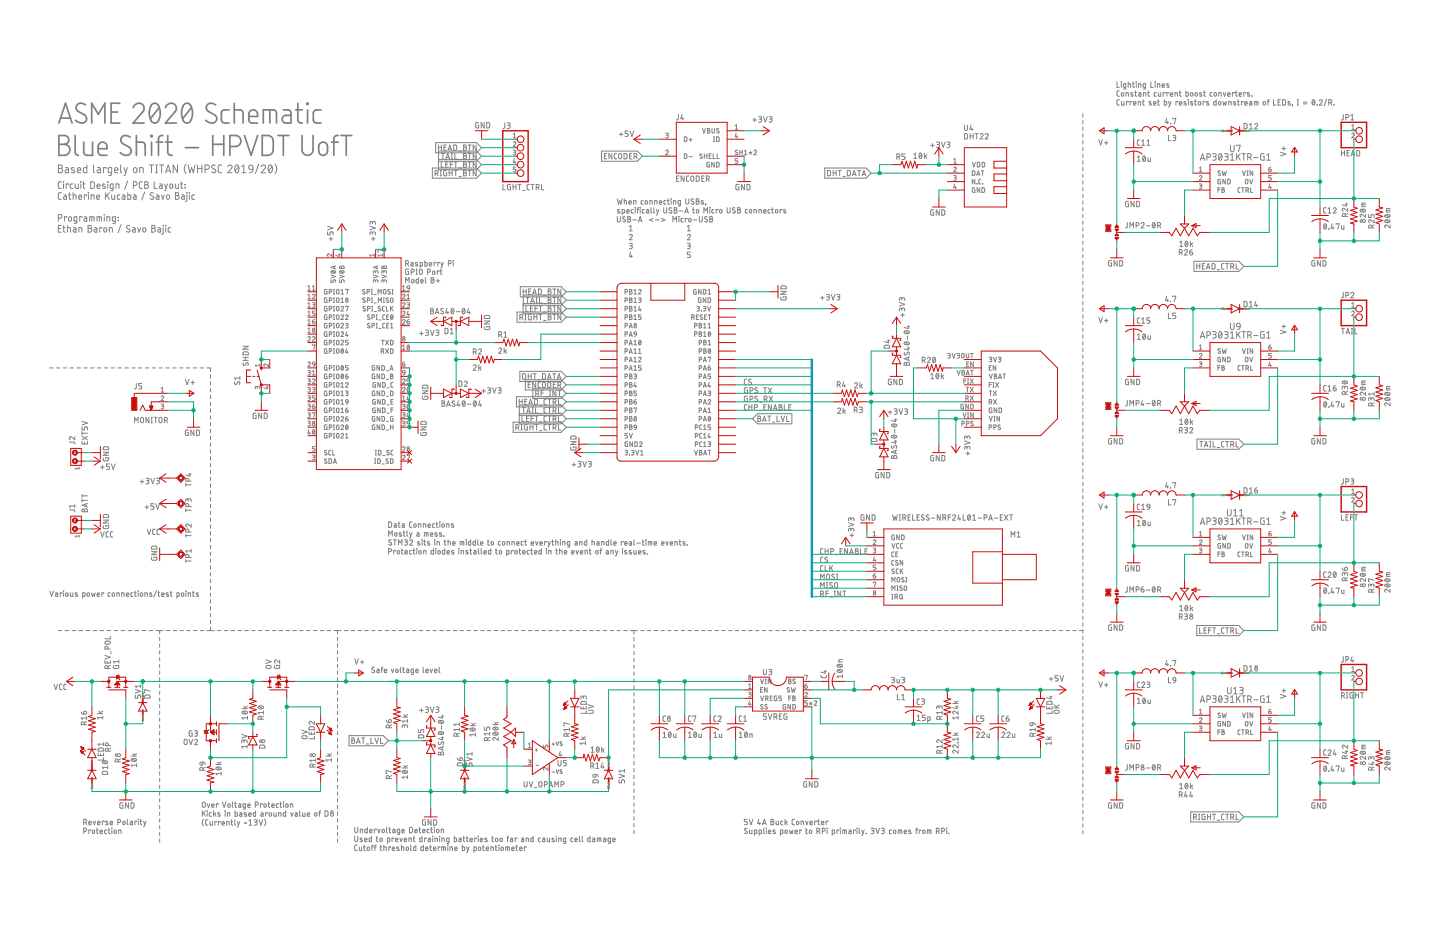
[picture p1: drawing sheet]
<svg xmlns="http://www.w3.org/2000/svg" width="432mm" height="279mm" viewBox="0 0 432 279" stroke-linecap="round" stroke-linejoin="round" font-family="sans-serif">
<g fill="none" stroke="#ffba08" stroke-width=".3">
<path d="M366.4 39.1h-.2l.2 .3-.2-.1M366.6 39.4l.1-.3-.1 .4M366.9 39h.1M366.9 39.1v.3M367.2 39.1v.3M367.3 39.3l.1-.2-.1 .3h.2M367.7 39.1h.2l-.1 .3zM368.1 39.2l-.1 .2M368.4 39l-.1 .4 .1-.3M368.6 39.3h.1M368.6 39.3l.1-.1-.1 .1M368.6 39.4h.1"/>
<path d="M369 39.2l-.1 .2M369.4 39.4h.2M369.4 39.1l.1 .3M371.5 39.1h-.2l.2 .3-.2-.1M371.6 39.4l.2-.3-.2 .4M372 39h.1M372 39.1v.3M372.3 39.1v.3M372.4 39.3l.1-.2-.1 .2 .2 .1M372.7 39.1h.2v.3zM373.2 39.2l-.1 .2M373.5 39l-.1 .4 .1-.3"/>
<path d="M373.7 39.3l.1-.2-.1 .2 .1 .1M374.1 39.2l-.1 .2M374.4 39.1h.2l-.2 .3h.2M366.4 92.4h-.2l.2 .3h-.2M366.6 92.7l.1-.2-.1 .4M366.9 92.4h.1M366.9 92.5v.2M367.2 92.5v.2M367.3 92.6l.2 .1M367.3 92.6h.2M367.5 92.6h.1M367.7 92.4l.1 .3z"/>
<path d="M368.1 92.5l-.1 .2M368.1 92.5h.1M368.4 92.4l-.1 .3 .1-.2M368.6 92.6l.1 .1M368.6 92.6h.1M368.7 92.6h.1M369 92.5l-.1 .2M369 92.5h.1M369.4 92.4l.1 .3M369.4 92.7h.2M371.5 92.4h-.2l.2 .3h-.2M371.6 92.7l.2-.2-.2 .4"/>
<path d="M372 92.4h.1M372 92.5v.2M372.3 92.5v.2M372.4 92.6l.2 .1M372.4 92.6h.2M372.6 92.6h.1M372.7 92.4l.2 .3zM373.2 92.5l-.1 .2M373.2 92.5h.1M373.5 92.4l-.1 .3 .1-.2M373.7 92.6l.1 .1M373.7 92.6h.1"/>
<path d="M373.8 92.6h.1M374.1 92.5l-.1 .2M374.1 92.5h.1M374.4 92.4h.2l-.2 .3h.2M366.4 148.3h-.2l.2 .3-.2-.1M366.6 148.6l.1-.2-.1 .3M366.9 148.2h.1M366.9 148.3v.3M367.2 148.3v.3M367.3 148.4l.2 .2M367.3 148.4h.2M367.3 148.5h.2"/>
<path d="M367.5 148.4v.1M367.7 148.2l.1 .4zM368.1 148.3l-.1 .3M368.1 148.3v.1M368.4 148.2l-.1 .4 .1-.3M368.6 148.4l.1 .2M368.6 148.4h.1M368.6 148.5h.1M368.7 148.4v.1M369 148.3l-.1 .3M369 148.3v.1M369.4 148.3l.1 .3"/>
<path d="M369.4 148.6h.2M371.5 148.3h-.2l.2 .3-.2-.1M371.6 148.6l.2-.2-.2 .3M372 148.2h.1M372 148.3v.3M372.3 148.3v.3M372.4 148.4l.2 .2M372.4 148.4h.2M372.4 148.5h.2M372.6 148.4v.1M372.8 148.2l.1 .4zM373.2 148.3l-.1 .3"/>
<path d="M373.2 148.3v.1M373.5 148.2l-.1 .4 .1-.3M373.7 148.4l.1 .2M373.7 148.4h.1M373.7 148.5h.1M373.8 148.4v.1M374.1 148.3l-.1 .3M374.1 148.3v.1M374.4 148.3h.2l-.2 .3h.2M42.6 209.5h.4zM42.6 208.8l.4 .2-.3-.2M42.6 213.9l.4 .1"/>
<path d="M42.6 215.4h.1M42.6 210.3v.1M42.6 210.3h.1M42.7 215.9v.2l.2-.2v.2M42.7 214.5l.3 .1-.3 .1zM42.7 210.8v.2l.2-.2v.2M42.7 215.1h.3M42.7 213.9l.2 .2M42.7 210.1h.3M42.7 215.4h.3M42.7 210.4h.3M42.8 208.2l.2 .1"/>
<path d="M42.8 209.1l.2 .1M42.8 213.3l.2 .1M42.8 214.2l.2 .1M42.9 209.9l-.1-.1 .1 .1M42.9 208.7l-.1-.2 .1 .2M42.9 214.1h.1M42.9 209.9h.1M42.9 208.7h.1M43 215.8l-.2-.2 .3 .2M43 214.8l-.1 .2-.2-.1 .2 .1M43 213.6h-.3l.2 .1M43 210.7l-.2-.2 .3 .2"/>
<path d="M43 207.7v.2l-.3-.2v.2M43 208.5v.1M43 209.8v.1M43 212.7v.3M43 212.9l-.3 .1M366.4 201.6l-.2 .1 .2 .2h-.2M366.6 201.9l.1-.2-.1 .4M366.9 201.5v.1M366.9 201.7v.2M367.2 201.7v.2M367.3 201.8l.2-.1-.2 .2h.2M367.7 201.5l.1 .4z"/>
<path d="M368.1 201.7l-.1 .2M368.4 201.5l-.1 .4 .1-.2M368.6 201.8l.1-.1-.1 .1 .1 .1M369 201.7l-.1 .2M369.4 201.6l.1 .3M369.4 201.9h.2M371.5 201.6l-.2 .1 .2 .2h-.2M371.6 201.9l.2-.2-.2 .4M372 201.5v.1M372 201.7v.2M372.3 201.7v.2M372.4 201.8l.2-.1-.2 .1 .2 .1"/>
<path d="M372.8 201.5l.1 .4zM373.2 201.7l-.1 .2M373.5 201.5l-.1 .4 .1-.2M373.7 201.8l.1-.1-.1 .1 .1 .1M374.1 201.7l-.1 .2M374.4 201.6l.2-.1-.2 .4h.2M27.4 234.2l.3 .2-.2-.2M27.4 229.1l.3 .2-.2-.2M27.4 235.7h.1M27.4 230.7h.1M27.4 236.2l.1 .2 .2-.2v.2M27.4 234.8l.3 .1-.3 .1z"/>
<path d="M27.4 231.2l.1 .1 .2-.2v.3M27.4 229.7l.3 .1-.3 .1zM27.5 235.5h.2M27.5 230.4h.2M27.5 235.8h.2M27.5 234.5l.2 .1M27.5 234.5h.1M27.5 233.6l.2 .1M27.5 233.6h.1M27.5 230.7h.2M27.5 229.4l.2 .2M27.5 229.4h.1"/>
<path d="M27.5 228.5l.2 .1M27.5 228.5h.1M27.6 235.1v.2M27.6 233.9v.2M27.6 230.1v.2M27.6 228.8v.2M27.6 235.1h.1M27.6 233.9h.1M27.6 230.1h.1M27.6 228.8h.1M27.7 236.1l-.2-.2 .4 .2M27.7 235.1l-.1 .2"/>
<path d="M27.7 233.9l-.1 .2M27.7 231l-.2-.2 .4 .2M27.7 230.1l-.1 .2M27.7 228.8l-.1 .2M27.7 228v.2l-.3-.2 .1 .2M27.7 233.2l-.2 .1M27.7 233.1v.2M139.1 234.2h.4l-.2 .2M139.1 229.1l.4 .2-.2-.2M139.1 235.7h.1M139.1 230.7h.1M139.1 236.2l.2 .2 .2-.2-.1 .2"/>
<path d="M139.1 231.2l.2 .1 .2-.2-.1 .3M139.2 234.8l.3 .1-.3 .1zM139.2 229.7l.3 .1-.3 .1zM139.3 235.5h.2M139.3 234.3h.1M139.3 230.4h.2M139.3 228.5l.2 .1M139.3 229.4l.2 .2M139.3 233.6l.2 .1M139.3 234.2v.1M139.3 234.5l.2 .1M139.3 235.8h.2"/>
<path d="M139.3 234.5h.1M139.3 233.6h.1M139.3 230.7h.2M139.3 229.4h.1M139.3 228.5h.1M139.3 235.1v.2M139.3 233.9v.2M139.3 230.1v.2M139.3 228.8v.2M139.3 235.1h.1M139.3 233.9h.1M139.3 230.1h.1"/>
<path d="M139.3 228.8h.1M139.4 228.8v.2M139.4 230.1v.2M139.4 233.9v.2M139.4 235.1v.2M139.5 236.1l-.2-.2 .3 .2M139.5 235.1l-.2 .2M139.5 233.9l-.2 .2M139.5 231l-.2-.2 .3 .2M139.5 230.1l-.2 .2M139.5 228.8l-.2 .2M139.5 228v.2l-.4-.2 .1 .2"/>
<path d="M139.5 233.1v.2M139.5 233.2l-.3 .1M182.3 234.2l.4 .2-.3-.2M182.3 229.1l.4 .2-.3-.2M182.3 235.7h.1M182.3 230.7h.1M182.3 236.2l.1 .2 .2-.2v.2M182.3 231.2l.1 .1 .2-.2v.3M182.4 234.8l.3 .1-.3 .1zM182.4 229.7l.3 .1-.3 .1zM182.4 235.5h.3M182.4 230.4h.3"/>
<path d="M182.4 235.8h.3M182.4 230.7h.3M182.5 234.5l.2 .1M182.5 233.6l.2 .1M182.5 229.4l.2 .2M182.5 228.5l.2 .1M182.7 236.1l-.3-.2 .4 .2M182.7 235.1l-.1 .2-.1-.1v.1M182.7 233.9l-.1 .2-.1-.2v.2M182.7 231l-.3-.2 .4 .2M182.7 230.1l-.1 .2-.1-.2v.2M182.7 228.8l-.1 .2-.1-.2v.2"/>
<path d="M182.7 228v.2l-.4-.2 .1 .2M182.7 233.2l-.3 .1M182.7 233.1v.2"/>
</g>
<g fill="none" stroke="#808080" stroke-width=".3">
<path d="M143.5 36.7l-.9 .3v1l.2 .3 .7 .1v-.9h-.2M145.2 36.7v1.7l-.9-1.7v1.7M145.9 36.7l.7 .1 .2 .2 .1 .9-.3 .4-.7 .1zM151.4 36.9l-.1 1.4-.5 .2M152.1 36.9h.5a.36 .36 0 0 1 .4 .3 .36 .36 0 0 1-.4 .4h-.3M152.5 37.6a.46 .46 0 0 1 .5 .4 .46 .46 0 0 1-.5 .5h-.4M186.3 39.7v1.1M188.4 39.3h-.9v.7h.5a.45 .45 0 0 1 .4 .4 .45 .45 0 0 1-.4 .5h-.5M189 39.3l.5 1.6 .5-1.6M199.6 39.9l.8 .3-.2 .3-.4 .1M203.4 34.3v1.4l-.5 .2M204.5 34.3l-.4 1.3h.9"/>
<path d="M204.7 35.2v.7M210.6 38.5l.5 1.4 .5-1.4M212.2 38.5l.6 .1v.4l-.3 .1a.39 .39 0 0 1 .4 .4 .39 .39 0 0 1-.4 .4h-.3zM212.2 39.1h.3M213.5 38.5v1a.38 .38 0 0 0 .4 .4 .38 .38 0 0 0 .4-.4v-1M215.6 38.6a.35 .35 0 0 0-.6 0 .35 .35 0 0 0 .1 .5l.4 .2a.39 .39 0 0 1-.1 .6 .39 .39 0 0 1-.5-.2M220.5 38.8h.7M220.5 37.7l.3-.3v1.4M220.7 39.9l-.2 1.1h.7M225.7 36h1.1M226.3 35.4v1.1M227.5 35h.5a.36 .36 0 0 1 .4 .3 .36 .36 0 0 1-.4 .4h-.3"/>
<path d="M227.9 35.7a.46 .46 0 0 1 .5 .4 .46 .46 0 0 1-.5 .5h-.4M229 35l.5 1.6 .6-1.6M230.6 35h.6a.36 .36 0 0 1 .3 .3 .36 .36 0 0 1-.3 .4h-.4M231.1 35.7a.46 .46 0 0 1 .4 .4 .46 .46 0 0 1-.4 .5h-.5M289.2 37.5v1.2a.44 .44 0 0 0 .5 .4 .44 .44 0 0 0 .4-.4v-1.2M291.2 37.5l-.3 1.3h.8M291.5 38.4v.7M324.7 34.1v1M324.7 36.1v1M324.7 38.1v1M334.9 24.6v1.6h.8M335.7 27.2h-.5l-.3 .4 .1 1.1 .7 .2"/>
<path d="M335.7 29.9h-.5l-.3 .3 .1 1.2 .7 .1M336.2 24.6h.1M336.2 25.1v1.1M336.3 30.4v.9l.3 .2h.4v-1.1M336.3 27.9h.5l.2 .6a.36 .36 0 0 1-.4 .4 .36 .36 0 0 1-.4-.4zM337.6 26.2l-.7-.2 .1-.9h.6v1.3l-.2 .3h-.5M337.7 28.9v-1.2l.6 .2 .1 1M338.3 25.1l.7 .1v1M338.3 24.6v1.6M338.3 30.6v-.2h-.5v1.1M339.4 30.6v-.2h-.5v1.1M339.6 25.1h.5"/>
<path d="M339.7 27.9l-.4-.2-.3 .3 .7 .5 .1 .2h-.8M339.8 24.6v1.4l.3 .2M339.9 31h.7a.38 .38 0 0 0-.2-.5 .38 .38 0 0 0-.5 .3l.1 .6 .6 .1M340.3 27.7h.5M340.5 27.2v1.5l.3 .2M340.7 24.6h.1M340.7 25.1v1.1M341.3 31.5v-1.1l.7 .2v.9M341.4 26.2v-1.1l.7 .1v1M341.5 27.7l.4 .1 .2 .2v.9l-.5-.1-.1-.5 .6-.1M342.6 30.4h.5M342.8 29.9v1.4l.3 .2"/>
<path d="M342.9 28.9v-1.2l.6 .2 .1 1M343.5 26.2l-.7-.2 .2-.9h.5v1.3l-.1 .3h-.5M344.1 27.7h.6M344.3 27.2v1.5l.4 .2M345.1 24.6v1.6h.7M345.2 30.5l-.5-.1-.2 .3 .7 .4v.3h-.7M345.9 31h.7a.38 .38 0 0 0-.2-.5 .38 .38 0 0 0-.5 .3v.6l.7 .1M346.4 24.6h.1M346.4 25.1v1.1M346.7 27.7l-.4 .1-.2 .2 .1 .8 .5 .1M347.1 26.2v-1.1l.6 .1 .1 1M347.1 30.4h.5"/>
<path d="M347.3 29.9v1.4l.3 .2M347.3 27.7l.1 1 .2 .2h.5v-1.2M348.5 25.6h.7a.39 .39 0 0 0-.3-.5 .39 .39 0 0 0-.4 .3l.1 .7 .6 .1M349.1 29.9v1.6h.6l.1-.9-.7-.2M349.4 27.9v-.2h-.6v1.2M349.8 35.5l-.3 1.2h.9M350.1 36.4v.7M350.4 30.4l.4 1.1M350.4 27.9v-.2h-.5v1.2M350.5 25.2l-.4-.1-.3 .2 .7 .5v.3h-.7M350.9 28.3h.8a.39 .39 0 0 0-.3-.5 .39 .39 0 0 0-.5 .3l.1 .7 .7 .1M351 37h.1"/>
<path d="M351.1 30.4l-.5 1.6h-.2M351.7 35.6v-.1h.9l-.5 1.6M352.3 28.9v-1.2l.7 .2 .1 1M353.1 30.6v-.2h-.5v1.1M353.6 27.7h.6M353.6 31h.8a.39 .39 0 0 0-.3-.5 .39 .39 0 0 0-.5 .3l.1 .6 .7 .1M353.8 27.2v1.5l.4 .2M355.6 27.2v1.7l.6-.1 .1-1-.7-.1M355.6 30.5l-.4-.1-.2 .3 .7 .4v.3h-.7M356.3 29.9h.1M356.3 30.4v1.1M357.1 27.9h.5l.1 .6a.36 .36 0 0 1-.4 .4 .36 .36 0 0 1-.3-.4z"/>
<path d="M357.6 30.5l-.4-.1-.2 .3 .7 .4v.3h-.7M358.2 30.4h.5M358.4 29.9v1.4l.3 .2M358.4 27.9h.5l.2 .6a.36 .36 0 0 1-.4 .4 .36 .36 0 0 1-.4-.4zM359.4 30.5h.5l.1 .6a.36 .36 0 0 1-.3 .4 .36 .36 0 0 1-.4-.4zM360.3 27.9l-.4-.2-.2 .3 .7 .5v.2h-.7M360.9 27.7h.5M361.1 27.2v1.5l.3 .2M361.3 30.6v-.2h-.6v1.1M362.4 30.5l-.4-.1-.2 .3 .7 .4v.3h-.7M363.5 27.7l-.5 .1-.1 .2v.8l.6 .1M364.2 27.9h.5l.1 .6a.36 .36 0 0 1-.4 .4 .36 .36 0 0 1-.3-.4z"/>
<path d="M364.7 29.9v1.6h-.6l-.1-.9 .7-.2M365.5 28.9v-1.2l.7 .2v1M365.5 30.5h.4a.61 .61 0 0 1-.2 1l-.3-.4zM366.7 30.4l.3 1.1 .2-.7 .3 .7 .3-1.1M366.8 27.7l.4 1.2 .3-1.2M368.1 28.3h.8a.38 .38 0 0 0-.3-.5 .38 .38 0 0 0-.5 .3l.1 .7 .7 .1M368.4 31.5v-1.1l.7 .2 .1 .9M370.1 27.9v-.2h-.6v1.2M370.4 27.7h.6M370.5 30.5l-.4-.1-.3 .3 .7 .4v.3h-.7M370.6 27.2v1.5l.4 .2M371.1 30.4h.5"/>
<path d="M371.2 29.9l.1 1.4 .3 .2M371.6 28.3h.7a.38 .38 0 0 0-.3-.5 .38 .38 0 0 0-.4 .3v.7l.7 .1M372.8 30.6v-.2h-.5v1.1M373 37l.7 .1 .2 .2 .1 .9-.3 .4-.7 .1zM373.3 31h.7a.39 .39 0 0 0-.2-.5 .39 .39 0 0 0-.5 .3l.1 .6 .6 .1M373.5 27.9v-.2h-.5v1.2M374.6 27.9l-.4-.2-.2 .3 .6 .4 .1 .3h-.7M374.6 38.7h1M374.6 37.4l.5-.4v1.7M374.7 30.4h.5l.1 .3v.8h-.5l-.1-.5 .6-.1M375.3 28.9h.1M376.1 31.5v-1.1l1 .1 .1 1"/>
<path d="M376.2 37.4a.45 .45 0 0 1 .7-.4 .45 .45 0 0 1 .1 .7l-.8 1h.9M376.7 30.4v1.1M378.9 30.5h.5l.1 .6a.36 .36 0 0 1-.4 .4 .36 .36 0 0 1-.3-.4zM380 30.4h.6M380.6 29.9l-.4 .3v1.3M381.9 29.9v1.6h.7M383.2 30.6h.6M384 29.9h-.8v1.6h.8M384.6 29.9h.6l.3 .3v.9l-.3 .4h-.6zM386.8 30.5l-.4-.1-.2 .3 .6 .4 .1 .3h-.7M387.6 31.5h.1M387.6 31.5l-.1 .4"/>
<path d="M389 31.5h.3M389 29.9h.3M389.2 29.9v1.6M390.8 30.6h1.1M390.8 31.1h1.1M393.6 30l.1-.1a.81 .81 0 0 1 .6 .8 .81 .81 0 0 1-.6 .8l-.3-.8zM394.2 30.2l-.7 .9M394.9 31.5h.1M395.6 30.2a.45 .45 0 0 1 .6-.3 .45 .45 0 0 1 .2 .7l-.8 .9h.9M397.8 29.7l-.7 2M398.5 30.8h.4a.44 .44 0 0 0 .5-.5 .44 .44 0 0 0-.5-.4h-.4v1.6M399 30.8l.4 .7"/>
<path d="M400 31.5h.1M402.8 34.3v1.4l-.5 .3M403.6 35.2h.4a.44 .44 0 0 0 .5-.4 .44 .44 0 0 0-.5-.5h-.4v1.7M405.1 36h.9M405.1 34.7l.4-.4v1.7M405.3 37.7l.4-.3v1.4M405.3 38.8h.8M17.5 49.5h.7a.52 .52 0 0 1 .5 .5 .52 .52 0 0 1-.5 .5 .65 .65 0 0 1 .6 .6 .65 .65 0 0 1-.6 .7h-.7zM17.5 50.5h.7M18.4 54.5h-.6l-.3 .4v1.3l.3 .3h.6M18.4 57.8h-.6l-.3 .4v1.3l.3 .2 .6 .1M19.1 54.5h.1"/>
<path d="M19 55.1v1.4M19.1 58.4l.8 .2v1.2h-.5a.39 .39 0 0 1-.4-.4 .39 .39 0 0 1 .4-.4h.5M19.6 50.2l.7 .1 .2 .2v1.3h-.5a.46 .46 0 0 1-.5-.5 .46 .46 0 0 1 .5-.4h.5M20.5 55.4v-.3h-.7v1.4M20.6 58.4h.6M20.8 57.8v1.6l.4 .4M21.8 55.1l-.5 .1-.2 .3 .1 .9 .6 .1M21.9 58.4l.8 .1 .1 1.3M21.9 57.8v2M22.3 50.4l-.8-.1-.1 .4 1 .5v.5h-1M22.5 55.1v1.1l.4 .3h.6v-1.4M23.2 51h1a.54 .54 0 0 0-.3-.7 .54 .54 0 0 0-.7 .5l.1 .9 .9 .1"/>
<path d="M23.6 59.1h.9a.47 .47 0 0 0-.3-.6 .47 .47 0 0 0-.6 .4l.1 .8 .8 .1M24.2 54.5l.1 .1zM24.2 55.1v1.4M24.8 55.1h.7M25 54.5l.1 1.8 .4 .2M26 58.7v-.3h-.7v1.4M26 49.5v2.3h-.8l-.2-.2v-1.1l.2-.2 .8-.1M26.5 57.8l.1 .1zM26.5 58.4v1.4M27.2 54.5l1 .2 .1 1.2-.2 .5-.9 .1zM27.3 59.8v-1.4l.8 .1 .1 1.3M28 49.5l.1 2.1 .3 .2"/>
<path d="M29 59.1h.9a.47 .47 0 0 0-.3-.6 .47 .47 0 0 0-.6 .4l.1 .8 .8 .1M29.1 55.8h.9a.47 .47 0 0 0-.3-.6 .47 .47 0 0 0-.6 .4l.1 .8 .8 .1M29.2 50.2l.7 .1 .2 .3v1.2h-.6a.46 .46 0 0 1-.4-.5 .46 .46 0 0 1 .4-.4h.6M31.5 55.3l-.5-.2-.3 .3 .2 .3 .6 .3 .1 .4h-.9M31.7 57.8v2M31.8 50.5v-.3h-.7v1.6M32.1 58.5l.7 1.3M32.3 54.5h.1M32.3 55.1v1.4M32.8 57.8l-1.1 1.2M33.5 51.8h-.8l-.2-.2v-1.1l.2-.2 .8-.1v2l-.3 .4h-.6M33.5 58.4v1.2l.3 .2h.6v-1.4"/>
<path d="M33.9 56.5l-.8-.2-.1-.8 .3-.3 .6-.1v1.7l-.2 .3h-.5M34.3 51h1.1a.54 .54 0 0 0-.4-.7 .54 .54 0 0 0-.7 .5l.1 .9 1 .1M34.8 56.5v-1.4l.8 .1 .1 1.3M35.9 58.4h-.5l-.2 .4v.8l.7 .2M36.2 49.5v1.9l.4 .4M36.7 58.4l.7 .2 .1 1.2h-.5a.39 .39 0 0 1-.4-.4 .39 .39 0 0 1 .4-.4h.5M37.2 50.2l.5 1.6M38.2 50.2l-.8 2.4h-.2M38.3 54.3l-.9 2.4M38.3 57.8v2l.8-.1v-1.2l-.8-.1M40 55.6h.6a.55 .55 0 0 0 .5-.6 .55 .55 0 0 0-.5-.5h-.6v2M40 58.4h.6l.2 .4v1h-.5a.39 .39 0 0 1-.4-.4 .39 .39 0 0 1 .4-.4h.5"/>
<path d="M40.2 50.4l.4-.2a.92 .92 0 0 1 .2 1.5l-.4 .1-.3-.3zM41.9 51.8v-1.6l.9 .2 .1 1.4M42.7 54.5h-.6l-.3 .4v1.3l.9 .3M43.4 57.5l-.9 2.5M43.4 54.5h.6a.44 .44 0 0 1 .4 .4 .44 .44 0 0 1-.4 .5 .56 .56 0 0 1 .5 .5 .56 .56 0 0 1-.5 .6h-.6zM43.4 55.4h.6M44.8 49.5h1.3M45.4 49.5v2.3M46 57.9a.5 .5 0 0 0-.8-.1 .5 .5 0 0 0 .1 .8l.6 .3a.54 .54 0 0 1-.1 .9 .54 .54 0 0 1-.8-.3M46.2 54.5v2h.9M46.7 51.8h.5M46.7 49.5h.5"/>
<path d="M46.9 58.4h.6l.2 .4v1h-.5a.39 .39 0 0 1-.4-.4 .39 .39 0 0 1 .4-.4h.5M46.9 49.5v2.3M47.8 49.5h1.3M47.9 55.1l.7 .3v1.1h-.4a.39 .39 0 0 1-.4-.4 .39 .39 0 0 1 .4-.4h.4M48.4 58.4l.4 1.4 .5-1.4M48.5 49.5v2.3M49.4 55.1l.4 1.4M49.7 51.8l.7-2.3 .8 2.3M49.8 51.2h1.2M50.1 58.5h.6l.1 .8a.44 .44 0 0 1-.4 .5 .44 .44 0 0 1-.5-.5zM50.2 55.1l-.6 2h-.2M51 55.3h.7l.1 .7a.44 .44 0 0 1-.4 .5 .44 .44 0 0 1-.5-.5z"/>
<path d="M52.6 55.1v1.2l.3 .2h.6v-1.4M52.6 57.8h.6a.44 .44 0 0 1 .4 .4 .44 .44 0 0 1-.4 .5 .55 .55 0 0 1 .5 .5 .55 .55 0 0 1-.5 .6h-.6zM52.6 58.7h.6M53.2 49.5v2.3l-1.3-2.3v2.3M54.1 55.1h.7M54.3 54.5l.1 1.8 .4 .2M54.5 58.4h.6l.2 .4v1h-.5a.39 .39 0 0 1-.4-.4 .39 .39 0 0 1 .4-.4h.5M55.4 55.3l.2 .1zM55.4 56.2l.2 .1zM55.8 49.2a2.16 2.16 0 0 0 0 2.8M56 57.8h.1M56 58.4v1.8l-.4 .2"/>
<path d="M56.4 49.5l.5 2.3 .6-1.6 .5 1.6 .5-2.3M56.7 57.8h.1M56.8 58.4v1.4M58.3 58.4h-.6l-.2 .4 .1 .9 .7 .1M59.2 50.5h1.3M59.2 49.5v2.3M60.5 49.5v2.3M61.5 50.8h.6a.65 .65 0 0 0 .7-.7 .65 .65 0 0 0-.7-.6h-.6v2.3M64.6 49.7a.58 .58 0 0 0-.9-.2 .58 .58 0 0 0 .1 .9l.7 .4a.58 .58 0 0 1 0 .9 .58 .58 0 0 1-.9-.1l-.2-.1M66.5 49.5h-.7l-.4 .5 .1 1.6 1 .2M68.3 50a.64 .64 0 0 1 .9-.5 .64 .64 0 0 1 .2 1l-1.1 1.3h1.3M70.7 49.6a.65 .65 0 0 1 .8 0 .65 .65 0 0 1 .1 .7 .99 .99 0 0 1-.7 1.5 1.61 1.61 0 0 1-.2-2.2z"/>
<path d="M71.5 50l-1 1.3M72.5 51.8h1.3M72.5 50l.6-.5v2.3M74.7 49.7a.66 .66 0 0 1 .7-.2 .66 .66 0 0 1 .5 .6v.7h-.8a.62 .62 0 0 1-.5-.4 .62 .62 0 0 1 .1-.7zM75.9 50.8l-.4 .7-.7 .3M77.6 49.2l-1 2.8M78.3 50a.64 .64 0 0 1 .9-.5 .64 .64 0 0 1 .2 1l-1.1 1.3h1.3M80.8 49.6a.66 .66 0 0 1 .7 .1 .66 .66 0 0 1 .2 .6 .99 .99 0 0 1-.8 1.5 1.59 1.59 0 0 1-.1-2.2zM81.6 50l-1.1 1.3M82.5 49.2a2.23 2.23 0 0 1 0 2.8M129.6 50.4h13.3l1.5 1.5-1.5 1.5h-13.3zM130.5 52h.4a.44 .44 0 0 0 .5-.5 .44 .44 0 0 0-.5-.4h-.4v1.6"/>
<path d="M130.6 42.8h12.3l1.5 1.5-1.5 1.5h-12.3zM131 52l.4 .7M131.5 47.8h11.4l1.5 1.6-1.5 1.5h-11.4v-5.6h11.4l1.5 1.5-1.5 1.5h-11.4M131.5 44.2h.9M131.5 43.5v1.6M132 51.1h.4M132 52.7h.4M132.2 51.1v1.6M132.3 48.6v1.6h.7M132.4 46h.9M132.4 43.5v1.6M132.8 46v1.6"/>
<path d="M133.1 44.2h.6M133.7 49.3h.5M133.7 47.6l.6-1.6 .5 1.6M133.9 43.5h-.8v1.6h.8M133.9 47.2h.8M133.9 51.1l-.8 .2-.1 1 .2 .4h.7v-.9h-.2M134.3 45.1l.6-1.6 .5 1.6M134.4 48.6h-.7v1.6h.7M134.5 44.7h.8M134.7 51.8h.9M134.7 51.1v1.6M135 49.3h.7"/>
<path d="M135.3 47.6h.4M135.3 46h.4M135.5 46v1.6M135.6 51.1v1.6M135.7 48.6h-.7v1.6M136.1 43.5h.6l.2 .3v1l-.2 .3h-.6zM136.2 51.1h.9M136.2 48.6h.9M136.4 46v1.6h.7M136.7 48.6v1.6M136.7 51.1v1.6M137.6 52.9h.7"/>
<path d="M139 43.5h.4a.36 .36 0 0 1 .4 .3 .36 .36 0 0 1-.4 .4 .44 .44 0 0 1 .5 .4 .44 .44 0 0 1-.5 .5h-.4zM139 46h.4a.36 .36 0 0 1 .4 .4 .36 .36 0 0 1-.4 .3 .44 .44 0 0 1 .5 .5 .44 .44 0 0 1-.5 .4h-.4zM139 48.6h.4a.36 .36 0 0 1 .4 .3 .36 .36 0 0 1-.4 .4 .44 .44 0 0 1 .5 .4 .44 .44 0 0 1-.5 .5h-.4zM139 51.1h.4a.36 .36 0 0 1 .4 .4 .36 .36 0 0 1-.4 .3 .44 .44 0 0 1 .5 .5 .44 .44 0 0 1-.5 .4h-.4zM139 51.8h.4M139 44.2h.4M139 46.7h.4M139 49.3h.4M140.4 46h.9M140.4 51.1h.9M140.4 43.5h.9M140.4 48.6h.9"/>
<path d="M140.8 43.5v1.6M140.8 46v1.6M140.8 48.6v1.6M140.8 51.1v1.6M142.8 43.5v1.6l-.9-1.6v1.6M142.8 46v1.6l-.9-1.6v1.6M142.8 48.6v1.6l-.9-1.6v1.6M142.8 51.1v1.6l-.9-1.6v1.6M150.8 55.3v1.6h.7M153.1 55.3l-.9 .2v1.2l.2 .2h.7v-.9h-.3M153.8 56h.9M153.8 55.3v1.6"/>
<path d="M153.9 42.8a.38 .38 0 0 1 .6-.3 .38 .38 0 0 1 .1 .6l-.7 .8h.8M153.9 45l.8 .3-.2 .3h-.4M153.9 40.2l.4-.3v1.4M153.9 41.3h.8M154.2 47.5l-.3 1.1h.8M154.3 45.6a.38 .38 0 0 1 .4 .4 .38 .38 0 0 1-.4 .4h-.4M154.5 48.3v.6M154.7 50.1h-.8v.6h.5a.39 .39 0 0 1 .3 .4 .39 .39 0 0 1-.3 .4h-.5M154.7 55.3v1.6M155.3 55.3h1M155.8 55.3v1.6M156.7 57.1h.8"/>
<path d="M158.8 55.3h-.5l-.2 .3v1.1l.7 .2M159.3 55.3h.8M159.7 55.3v1.6M160.8 56.2h.4a.44 .44 0 0 0 .5-.5 .44 .44 0 0 0-.5-.4h-.4v1.6M161.3 56.2l.4 .7M162.4 55.3v1.6h.7M180.4 45.3h10.7l1.5 1.5-1.5 1.5h-10.7zM181.2 46.7h.6M181.9 46h-.7v1.6h.7M183.5 46v1.6l-.9-1.6v1.6M184.9 46h-.5l-.2 .4v1l.7 .2M185.1 59.6l.4 1.6 .3-1.1 .4 1.1 .3-1.6"/>
<path d="M185.6 46.1h.7l.1 1.1a.44 .44 0 0 1-.5 .4 .44 .44 0 0 1-.4-.4zM185.7 40.3h1.1M187.1 46h.6l.3 .3v.9l-.3 .4h-.6zM187.2 59.6v1.6M188.8 46.7h.5M189.5 46h-.7v1.6h.7M190.1 46.9h.5a.44 .44 0 0 0 .5-.4 .44 .44 0 0 0-.5-.5h-.5v1.6M190.7 46.9l.4 .7M199.6 45.3a.38 .38 0 0 1 .6-.3 .38 .38 0 0 1 .1 .6l-.7 .8h.8M200 40.6a.38 .38 0 0 1 .4 .3 .38 .38 0 0 1-.4 .4h-.4M200.3 59.6v1.4l.4 .2M201.3 59.6h.1"/>
<path d="M202.9 53.5h.5M203.6 52.7h-.7v1.7h.7M205.1 52.7v1.7l-.9-1.7v1.7M205.2 46.1l.8 .3v.9l-.3 .2h-.5zM205.2 41l.8 .3v.9l-.3 .2h-.5zM205.6 59.6v1.2a.46 .46 0 0 0 .5 .4 .46 .46 0 0 0 .4-.4v-1.2M206.6 52.7l-.5 .1-.3 .3 .1 1 .7 .3M206.6 47h1M206.6 41.9h1M207.1 41.4v1M207.3 52.9h.6l.1 1a.46 .46 0 0 1-.4 .5 .46 .46 0 0 1-.5-.5zM208 59.7a.42 .42 0 0 0-.6-.1 .42 .42 0 0 0-.1 .6l.6 .3a.38 .38 0 0 1 .2 .6 .38 .38 0 0 1-.6 .1l-.3-.2"/>
<path d="M208.8 52.7l.8 .3 .1 .9-.3 .4-.6 .1zM208.8 59.6h.4a.36 .36 0 0 1 .4 .4 .36 .36 0 0 1-.4 .3 .44 .44 0 0 1 .5 .5 .44 .44 0 0 1-.5 .4h-.4zM210.4 53.5h.6M210.5 46.2l-.1-.1a.33 .33 0 0 0-.5 .2 .33 .33 0 0 0 .1 .4l.4 .2a.35 .35 0 0 1 .1 .6 .35 .35 0 0 1-.5-.1l-.2-.1M211.2 52.7h-.8v1.7h.8M211.2 46.7h.8M211.2 46.1v1.4M211.8 53.7h.4a.46 .46 0 0 0 .5-.5 .46 .46 0 0 0-.5-.5h-.4v1.7M212 46.1v1.4M212.3 53.7l.4 .7M212.6 46.7h.5M212.7 48.7l-.7 .2 .1 1.1 .6 .1v-.8h-.2"/>
<path d="M213.3 46.1h-.7v1.4h.7M213.8 46.1v1.4h.7M214 41h.3M214 42.4h.3M214.1 41v1.4M214.2 48.7v1.4l-.8-1.4v1.4M214.9 41l.7 .3v.8l-.2 .3h-.5zM214.9 48.7l.7 .2v.8l-.2 .3-.5 .1zM215 46.1v1.4h.6M221 40.7v.6M221.1 45.1l-.4-.1-.2 .3 .6 .5a.35 .35 0 0 1 0 .6 .35 .35 0 0 1-.5-.1l-.1-.1M221.2 47.5h-.7v.7h.4a.39 .39 0 0 1 .3 .4 .39 .39 0 0 1-.3 .3h-.4"/>
<path d="M221.6 55.3l-.9 .2v1l.2 .4h.7v-.9h-.3M221.8 45.6h.8M221.8 45v1.4M222.6 45v1.4M223.2 55.3v1.6l-.9-1.6v1.6M223.2 46.4h.8M223.2 45.3l.4-.3v1.4M224 55.3h.6l.3 .3v.9l-.3 .4h-.6zM224.6 45.7l.4 .2M225 45.4v.5M225 45.9l.3 .3M225 45.9l-.3 .3"/>
<path d="M225.4 45.7l-.4 .2M226.1 45.3a.38 .38 0 0 1 .5-.3 .38 .38 0 0 1 .1 .6l-.6 .8h.7M247.3 50.4h12.4l1.5 1.5-1.5 1.5h-12.4zM248.2 51.1h.6l.2 .3v1l-.2 .3h-.6zM249.8 51.8h.9M249.8 51.1v1.6M250.7 51.1v1.6M251.3 51.1h.9M251.8 51.1v1.6M252.7 52.9h.7M254.1 51.1h.6l.3 .3v.9l-.3 .4h-.6zM255.6 52.7l.6-1.6 .5 1.6"/>
<path d="M255.8 52.3h.8M257.2 51.1h.9M257.6 51.1v1.6M258.5 52.7l.6-1.6 .5 1.6M258.7 52.3h.8M268.9 47.1h.5a.44 .44 0 0 0 .4-.5 .44 .44 0 0 0-.4-.4h-.5v1.6M269.5 47.1l.3 .7M271.4 46.2h-.9v.7h.5a.46 .46 0 0 1 .4 .4 .46 .46 0 0 1-.4 .5h-.5M274 46.2l.4-.3v1.6M274 47.5h.9M275.8 46l.1-.1a.81 .81 0 0 1 .6 .8 .81 .81 0 0 1-.6 .8l-.4-.8zM276.4 46.2l-.7 .9"/>
<path d="M277.2 45.9v1.6M277.5 46.7l.4 .8M277.9 46.4l-.7 .6M279.1 43.6h1.1M279.6 43v1.1M280.8 42.6h.6a.36 .36 0 0 1 .3 .3 .36 .36 0 0 1-.3 .4h-.4M281.3 43.3a.44 .44 0 0 1 .4 .5 .44 .44 0 0 1-.4 .4h-.5M282.3 42.6l.6 1.6 .5-1.6M284 42.6h.5a.36 .36 0 0 1 .4 .3 .36 .36 0 0 1-.4 .4h-.4M284.4 43.3a.44 .44 0 0 1 .5 .5 .44 .44 0 0 1-.5 .4h-.4M286 50.4a.38 .38 0 0 1 .5-.3 .38 .38 0 0 1 .1 .6l-.6 .8h.8M286 52.6l.7 .3-.1 .3-.5 .1"/>
<path d="M286 47.9l.4-.4v1.4M286 48.9h.8M286.3 55.2l-.3 1h.8M286.4 53.3a.38 .38 0 0 1 .4 .3 .38 .38 0 0 1-.4 .4h-.4M286.5 55.9v.7M289.2 40l.7 .1 .2 .2v1.1l-.2 .2-.7 .1zM290.9 40v1.7M290.9 40.8h.9M291.5 51.2l.8 .2v1l-.2 .2h-.6zM291.5 48.7l.5 1.4 .5-1.4M291.8 40v1.7M292.3 56.3l-.7 .2 .1 1.2h.6v-.8h-.2"/>
<path d="M292.3 53.7v1.4l-.8-1.4v1.4M292.4 40h.9M292.9 40v1.7M292.9 52.6l.4-1.4 .5 1.4M292.9 55.1h.1M293 52.2h.7M293.1 48.7l.7 .2v.9l-.2 .2-.5 .1zM293.8 56.3v1.4l-.8-1.4v1.4M293.9 40.4a.44 .44 0 0 1 .6-.3 .44 .44 0 0 1 .1 .7l-.7 .9h.9M294.1 53.7l-.4 .1-.2 .3v.8l.6 .2M294.2 51.2h.8M294.5 56.3l.7 .2v.9l-.2 .3h-.5z"/>
<path d="M294.5 48.7l.8 .2v.9l-.3 .2-.5 .1zM294.6 55.1h.1M294.6 51.2v1.4M295.4 40.4a.45 .45 0 0 1 .7-.3 .45 .45 0 0 1 .1 .7l-.8 .9h.9M324.7 40.2v.9M324.7 42.2v1M324.7 44.2v1M324.7 46.2v1M324.7 48.2v1M324.7 50.2v1M324.7 52.2v1M324.7 54.2v1"/>
<path d="M324.7 56.2v1M324.7 58.2v1M329.5 41.8l.6 1.6 .5-1.6M331.2 42.8h1.1M331.7 42.3v1M341 47.1l.5-.3v1.6M341 48.4h.9M341.8 42h-.5l-.3 .3 .1 1 .7 .3M342.3 42.3l.5-.3v1.6M342.3 43.6h1M342.8 46.9l.1-.1a.81 .81 0 0 1 .6 .8 .81 .81 0 0 1-.6 .8l-.3-.8zM343.4 47.1l-.7 .9"/>
<path d="M343.9 43.6h.9M343.9 42.3l.5-.3v1.6M344.2 47.3v.9l.3 .2h.4v-1.1M350.4 40.6v1.6h.7M351.7 40.6h.5a.36 .36 0 0 1 .4 .3 .36 .36 0 0 1-.4 .4h-.3M352.1 41.3a.44 .44 0 0 1 .5 .4 .44 .44 0 0 1-.5 .5h-.4M359.6 52.9a.38 .38 0 0 1 .6-.3 .38 .38 0 0 1 .1 .7l-.7 .7h.8M359.6 55.2l.8 .2-.2 .4h-.4M359.6 50.4l.4-.3v1.4M359.6 51.5h.8M359.9 48l.7-1.9 .6 1.9M360 55.8a.39 .39 0 0 1 .4 .4 .39 .39 0 0 1-.4 .4h-.4"/>
<path d="M360.1 47.5h1M361.9 47.2h.5a.54 .54 0 0 0 .6-.6 .54 .54 0 0 0-.6-.5h-.5v1.9M363.6 46.1h.7a.43 .43 0 0 1 .4 .4 .43 .43 0 0 1-.4 .4h-.5M364.2 46.9a.54 .54 0 0 1 .5 .6 .54 .54 0 0 1-.5 .5h-.6M365.2 56.9h.6M365.6 46.2a.63 .63 0 0 1 .8 .1 .63 .63 0 0 1 .1 .8 .58 .58 0 0 1-.2 .7 .58 .58 0 0 1-.8 0l-.1-1zM365.8 56.3h-.6v1.4M365.9 51.3l-.5-.1-.1 .3 .5 .5a.38 .38 0 0 1 0 .6 .38 .38 0 0 1-.6-.2M366 53.7l-.8 .2 .2 1.2h.6v-.7h-.2M366.4 46.5l-.9 1.1M366.4 56.3l.7 .1v.4l-.3 .1a.39 .39 0 0 1 .4 .4 .39 .39 0 0 1-.4 .4h-.4zM366.4 56.9h.4"/>
<path d="M366.5 51.2l.3 1.4 .3-.9 .3 .9 .3-1.4M367.2 46.1h.6a.43 .43 0 0 1 .5 .4 .43 .43 0 0 1-.5 .4h-.4M367.5 53.7v1.4l-.8-1.4v1.4M367.7 46.9a.54 .54 0 0 1 .6 .6 .54 .54 0 0 1-.6 .5h-.5M368.1 53.7l.8 .3v.8l-.2 .3h-.6zM369 43.5v1.4a.55 .55 0 0 0 .5 .6 .55 .55 0 0 0 .6-.6v-1.4M369 48h1M369 46.5l.5-.4v1.9M370.8 43.8v-.3h1.1l-.6 2M370.8 46.1v1.9M371.2 46.8l.7 1.2M371.9 56.3h-.5l-.2 .3 .1 .9 .6 .2"/>
<path d="M371.9 46.1l-1.1 1.2M372.3 56.3h.8M372.4 46.1h1.1M372.6 51.2l.4 1.4 .5-1.4M372.7 56.3v1.4M373 46.1v1.9M373.5 53.8h.6l.1 1a.39 .39 0 0 1-.4 .3 .39 .39 0 0 1-.4-.3zM373.6 57.1h.4a.39 .39 0 0 0 .4-.4 .39 .39 0 0 0-.4-.4h-.4v1.4M374 51.2h.3M374 52.6h.3M374.1 57.1l.3 .6M374.1 51.2v1.4"/>
<path d="M374.1 47.2h.6a.54 .54 0 0 0 .5-.6 .54 .54 0 0 0-.5-.5h-.6v1.9M374.7 53.7l.5 1.4 .4-1.4M374.8 47.2l.4 .8M375 56.3v1.4h.6M375.6 51.2v1.4l-.7-1.4v1.4M375.9 47.3h1.3M379.1 46.1h-.8l-.3 .2v1.3l.3 .4h.8v-1.1h-.3M379.8 48h1.1M379.8 46.5l.6-.4v1.9M380.4 50.7h.5a.39 .39 0 0 1 .3 .4 .39 .39 0 0 1-.4 .4 .39 .39 0 0 1-.4-.4zM380.8 55.2l-.4 1h.8M381 55.9v.7"/>
<path d="M381.1 50.1l-.5 .2-.2 .4M381.2 52.6h-.8v.7h.5a.39 .39 0 0 1 .3 .3 .39 .39 0 0 1-.3 .4h-.5M384 45.7l1.6 .5-1.6 .5M384.4 44.5h1.1M385 44v1.1M402.3 45.1v1.6M402.3 45.8h.9M403.2 45.1v1.6M403.9 45.8h.6M404.6 45.1h-.7v1.6h.7M405.1 46.7l.6-1.6 .5 1.6M405.3 46.3h.8"/>
<path d="M405.3 40.2a.38 .38 0 0 1 .6-.3 .38 .38 0 0 1 .1 .7l-.7 .7h.8M406.8 45.1h.7l.2 .3v1.1l-.2 .2h-.7zM17.5 65.4h.6a.56 .56 0 0 0 .5-.5 .56 .56 0 0 0-.5-.6h-.6v2M17.5 68.5h.7M18.4 67.6h-.9v2h.9M18.9 68.2h.6M19.1 67.6v1.7l.4 .3M20 65.2v-.2h-.7v1.3M20.3 68.2l.8 .1v1.3M20.3 67.6v2M20.7 65.1h.6l.1 .8a.44 .44 0 0 1-.4 .4 .44 .44 0 0 1-.4-.4zM22 68.2l.8 .3v1.1h-.5a.39 .39 0 0 1-.4-.4 .39 .39 0 0 1 .4-.4h.5"/>
<path d="M23.1 66.3l-.9-.2 .2-1.1h.7v1.7l-.3 .3h-.5M23.7 69.6v-1.4l.8 .3 .1 1.1M24.6 65.2v-.2h-.7v1.3M25.2 65l.8 .2v1.1h-.5a.39 .39 0 0 1-.4-.4 .39 .39 0 0 1 .4-.4h.5M26.4 67.6h.6a.44 .44 0 0 1 .4 .4 .44 .44 0 0 1-.4 .5 .56 .56 0 0 1 .5 .5 .56 .56 0 0 1-.5 .6h-.6zM26.4 68.5h.6M26.9 66.3v-1.3l1.2 .1 .1 1.2M27.5 65v1.3M28.3 68.2l.6 .1 .2 .3v1h-.5a.39 .39 0 0 1-.4-.4 .39 .39 0 0 1 .4-.4h.5M29.1 66.3v-1.3l1.3 .1v1.2M29.8 65v1.3M30.6 68.5v-.3h-.7v1.4"/>
<path d="M31.2 64.4h.1M31.3 68.4h.6l.1 .8a.44 .44 0 0 1-.4 .4 .44 .44 0 0 1-.5-.4zM31.3 65v1.3M32 66.3v-1.3l.9 .2v1.1M32.8 69.6v-1.4l.9 .3v1.1M34.6 66.3l-.9-.2v-.8l.2-.3h.7v1.7l-.2 .3h-.6M35.4 66l.1 .1zM35.4 65.2l.1 .1zM36.3 67.4l-.9 2.4M38.9 67.8a.5 .5 0 0 0-.8-.2 .5 .5 0 0 0 .1 .8l.6 .3a.54 .54 0 0 1-.1 .9 .54 .54 0 0 1-.8-.3M39.8 68.2l.5 .1 .3 .3v1h-.6a.39 .39 0 0 1-.4-.4 .39 .39 0 0 1 .4-.4h.6M41.3 68.2l.4 1.4 .5-1.4"/>
<path d="M42.9 68.4h.7l.1 .8a.44 .44 0 0 1-.4 .4 .44 .44 0 0 1-.5-.4zM45.5 67.6h.6a.44 .44 0 0 1 .4 .4 .44 .44 0 0 1-.4 .5 .56 .56 0 0 1 .5 .5 .56 .56 0 0 1-.5 .6h-.6zM45.5 68.5h.6M47.4 68.2l.5 .1 .3 .3v1h-.6a.39 .39 0 0 1-.4-.4 .39 .39 0 0 1 .4-.4h.6M48.9 67.6h.1M48.9 68.2v1.8l-.4 .3M49.6 67.6h.1M49.7 68.2v1.4M51.2 68.2l-.6 .1-.2 .3 .1 .9 .7 .1M98.2 69.5v.9h.8v-.6a.45 .45 0 0 1 .4-.3 .45 .45 0 0 1 .5 .3v.6M98.2 67.8l1.7 .6-1.7 .5M98.7 71.6h1.1"/>
<path d="M99.2 71.1v1M99.5 76.1v.8l-.8-.7a.38 .38 0 0 0-.6 .1 .38 .38 0 0 0 .3 .6M100.3 79.8v.7M100.6 79.7l-1.3 .5 1.3 .4M101.5 76.3h.6M101.7 76.1v.8l-1-.3M101.9 79.8h.3l.2 .3a.39 .39 0 0 1 .4-.4 .39 .39 0 0 1 .4 .4v.4h-1.4zM110.9 67.8l1.7 .6-1.7 .5M111.4 71.6h1.1M111.7 69.9a.44 .44 0 0 1 .4-.4 .44 .44 0 0 1 .5 .4v.5M111.7 70.2v-.4a.37 .37 0 0 0-.4-.3 .37 .37 0 0 0-.4 .3v.6M111.7 66.8a.44 .44 0 0 1 .4-.4 .44 .44 0 0 1 .5 .4v.5"/>
<path d="M111.7 67.1v-.4a.37 .37 0 0 0-.4-.3 .37 .37 0 0 0-.4 .3v.6M111.9 71.1v1M112.2 76.1v.8M112.2 76.5h-1.4l.3 .4M113 79.8v.7M113.3 79.7l-1.3 .5 1.3 .4M114.6 79.8h.3l.2 .3a.39 .39 0 0 1 .4-.4 .39 .39 0 0 1 .4 .4v.4h-1.4zM114.8 75.1l-1.4-.4 .1 .8M114.8 76.5h-1.4l.3 .4M114.8 76.1v.8M121.6 79h.5a.44 .44 0 0 0 .4-.4 .44 .44 0 0 0-.4-.5h-.5v1.7M122.2 79l.3 .8"/>
<path d="M123.2 78.7l.6 .1 .1 1-.7-.2v-.4l.7-.1M125.2 78.8l-.4-.1-.2 .2 .6 .5 .1 .2-.7 .1M126 79.8l.7-.2-.2-.9h-.5v1.6M127.4 78.1v1.7l.5-.1 .2-.9-.7-.1M128.7 79.2h.8a.38 .38 0 0 0-.3-.5 .38 .38 0 0 0-.5 .3l.1 .7 .7 .1M130.7 78.9v-.2h-.5v1.1M131.8 78.9v-.2h-.5v1.1M132.2 78.7l.4 1.1M132.9 78.7l-.5 1.6h-.2M134.5 79h.4a.44 .44 0 0 0 .4-.4 .44 .44 0 0 0-.4-.5h-.4v1.7M135.9 78.1h.1M135.9 78.7v1.1"/>
<path d="M185.1 64.9v1.2a.46 .46 0 0 0 .5 .4 .46 .46 0 0 0 .4-.4v-1.2M185.8 62.9l-.4-.1-.3 .3 .7 .4 .1 .3h-.8M186.6 63.9l.7-.2-.1-.9h-.6v1.6M187.2 60.1l.7 .2v.9M187.5 65.1a.41 .41 0 0 0-.6-.1 .41 .41 0 0 0-.1 .5l.6 .4a.41 .41 0 0 1 0 .6 .41 .41 0 0 1-.6-.1l-.1-.1M187.9 63.4h.7a.38 .38 0 0 0-.2-.6 .38 .38 0 0 0-.5 .4l.1 .6 .6 .1M188.3 64.9h.4a.37 .37 0 0 1 .4 .4 .37 .37 0 0 1-.4 .4 .44 .44 0 0 1 .4 .4 .44 .44 0 0 1-.4 .4h-.4zM188.3 65.7h.4M188.6 60.7h.7a.38 .38 0 0 0-.2-.5 .38 .38 0 0 0-.5 .3l.1 .7h.6M188.7 70.6a.44 .44 0 0 1 .7-.3 .44 .44 0 0 1 .1 .7l-.8 .9h.9M188.7 72.9h.6a.37 .37 0 0 1 .3 .4 .37 .37 0 0 1-.3 .4h-.4M188.7 68l.5-.4v1.6"/>
<path d="M188.7 69.2h.9M189.1 75.6l-.4 1.3h.9M189.2 73.7a.44 .44 0 0 1 .4 .4 .44 .44 0 0 1-.4 .4h-.5M189.3 76.5v.7M189.8 65.9h1M189.9 62.8h-.5l-.1 .3v.7l.6 .1M190 61.2v-1.1l.7 .2v.9M190.5 62.3h.1M190.5 62.8v1.1M191 62.8h.5M191.4 66.5l.6-1.6 .5 1.6M191.5 62.3l-.3 .2v1.4"/>
<path d="M191.6 66.1h.8M191.9 62.3h.1M192 62.8v1.1M192.9 60.1l-.5 .1-.2 .2 .1 .8h.6M193.2 62.8h-.4l-.2 .3 .1 .7 .5 .1M193.5 60.2h.6l.1 .7a.36 .36 0 0 1-.4 .3 .36 .36 0 0 1-.4-.3zM193.9 62.8h.5l.1 .3v.8h-.5l-.1-.5 .6-.2M194.8 61.2v-1.1l.7 .2 .1 .9M195.2 62.3v1.3l.3 .3M195.8 65.5l-1 .4 1 .5M196.1 62.3v1.3l.2 .3M196.3 61.2v-1.1l.7 .2v.9"/>
<path d="M196.5 65.9h1.1M196.8 62.8l.4 1.1M197.5 62.8l-.5 1.6h-.2M197.7 60.7h.7a.38 .38 0 0 0-.2-.5 .38 .38 0 0 0-.5 .3l.1 .7h.6M198.3 65.5l1.1 .4-1.1 .5M199 62.3v1.1a.44 .44 0 0 0 .5 .5 .44 .44 0 0 0 .4-.5v-1.1M199.7 60.1l-.5 .1-.1 .2v.8h.6M200.1 60.1h.6M201.3 60.1v1.1M201.4 62.4a.41 .41 0 0 0-.6-.1 .41 .41 0 0 0-.1 .6l.6 .3a.41 .41 0 0 1 .1 .6 .41 .41 0 0 1-.7 0l-.1-.1M201.8 66.5v-1.6l.5 .9 .6-.9v1.6M201.9 61.2v-1.1l.7 .2v.9"/>
<path d="M202.2 62.3h.4a.37 .37 0 0 1 .4 .3 .37 .37 0 0 1-.4 .4 .44 .44 0 0 1 .5 .4 .44 .44 0 0 1-.5 .5h-.4zM202.2 63h.4M203.5 64.9h.1M203.6 65.5v1M203.7 63.2h1M204 61.2l-.7-.2 .2-.8 .5-.1v1.4l-.1 .2-.5 .1M204.9 65.5h-.5l-.2 .2 .1 .8h.6M205.3 63.9l.6-1.6 .5 1.6M205.5 63.5h.8M206 65.7v-.2h-.5v1M206.1 70.6a.44 .44 0 0 1 .7-.3 .44 .44 0 0 1 .1 .7l-.8 .9h.9M206.1 72.9h.6a.37 .37 0 0 1 .3 .4 .37 .37 0 0 1-.3 .4h-.4"/>
<path d="M206.1 68l.5-.4v1.6M206.1 69.2h.9M206.6 73.7a.44 .44 0 0 1 .4 .4 .44 .44 0 0 1-.4 .4h-.5M206.6 65.6h.5l.1 .6a.36 .36 0 0 1-.3 .3 .36 .36 0 0 1-.4-.3zM207 75.6h-.9v.7h.6a.45 .45 0 0 1 .3 .5 .45 .45 0 0 1-.3 .4h-.6M207.7 62.8h.5M207.9 62.3v1.4l.3 .2M207.9 65.9h1.1M208.8 60.3h.4M208.9 62.9h.5l.1 .6a.36 .36 0 0 1-.3 .4 .36 .36 0 0 1-.4-.4zM209.7 64.9v1.2a.44 .44 0 0 0 .4 .4 .44 .44 0 0 0 .5-.4v-1.2M210.9 60.2l-.4-.1-.3 .3 .7 .5 .1 .2h-.7"/>
<path d="M211.1 63.9v-1.6l.5 .9 .6-.9v1.6M211.6 61.2h.1M211.6 61.2l-.1 .4M212.1 65.1a.41 .41 0 0 0-.6-.1 .41 .41 0 0 0-.1 .5l.6 .4a.44 .44 0 0 1-.1 .7 .44 .44 0 0 1-.6-.3M212.8 62.3h.1M212.8 64.9h.5a.37 .37 0 0 1 .4 .4 .37 .37 0 0 1-.4 .4 .44 .44 0 0 1 .4 .4 .44 .44 0 0 1-.4 .4h-.5zM212.8 65.7h.5M212.9 62.8v1.1M214.1 62.8h-.4l-.2 .3 .1 .7 .5 .1M215.3 63v-.2h-.5v1.1M215.9 62.9h.5l.1 .6a.37 .37 0 0 1-.4 .4 .37 .37 0 0 1-.3-.4zM218 62.3v1.1a.46 .46 0 0 0 .5 .5 .46 .46 0 0 0 .4-.5v-1.1"/>
<path d="M220.4 62.4a.41 .41 0 0 0-.6-.1 .41 .41 0 0 0-.1 .6l.6 .3a.44 .44 0 0 1 0 .7 .44 .44 0 0 1-.7-.2M221.2 62.3h.4a.37 .37 0 0 1 .4 .3 .37 .37 0 0 1-.4 .4 .44 .44 0 0 1 .5 .4 .44 .44 0 0 1-.5 .5h-.4zM221.2 63h.4M224.1 62.8h-.4l-.2 .3 .1 .7 .5 .1M224.8 62.9h.5l.1 .6a.36 .36 0 0 1-.4 .4 .36 .36 0 0 1-.3-.4zM226.1 63.9v-1.1l.7 .1v1M227.6 63.9v-1.1l.6 .1 .1 1M229 63.4h.7a.38 .38 0 0 0-.3-.6 .38 .38 0 0 0-.4 .4v.6l.7 .1M230.9 62.8h-.4l-.2 .3 .1 .7 .5 .1M231.4 62.8h.5M231.6 62.3v1.4l.3 .2M232.6 62.9h.5l.1 .6a.36 .36 0 0 1-.3 .4 .36 .36 0 0 1-.4-.4z"/>
<path d="M234.5 63v-.2h-.6v1.1M235.6 62.9l-.4-.1-.3 .3 .7 .4 .1 .3h-.8M280 62.9l-.9 .2v1.1l.2 .3h.7v-.9h-.3M281.6 62.9v1.6l-.9-1.6v1.6M282.4 62.9h.6l.3 .3v.9l-.3 .4h-.6zM324.7 60.2v1M324.7 62.2v1M324.7 64.2v1.1M324.7 66.3v1M324.7 68.3v1M324.7 70.3v1M324.7 72.3v1"/>
<path d="M324.7 74.3v1M324.7 76.3v1M324.7 78.3v1M333.3 78.1l-.9 .3v1l.2 .3 .7 .1v-1h-.3M335 78.1v1.7l-.9-1.7v1.7M335.7 78.1l.7 .1 .2 .2 .1 .9-.3 .4-.7 .1zM338 66.7v1.4l-.5 .2M338.4 60.4l-.9 .2v1l.2 .4h.7v-.9h-.3M338.8 68.3v-1.6l.5 .9 .6-.9v1.6M340.1 60.4v1.6l-.9-1.6v1.6M340.7 67.6h.4a.46 .46 0 0 0 .5-.4 .46 .46 0 0 0-.5-.5h-.4v1.6M340.8 60.4h.6l.3 .2v1.1l-.3 .3h-.6z"/>
<path d="M342.2 67.1a.44 .44 0 0 1 .6-.4 .44 .44 0 0 1 .1 .7l-.7 .9h.9M343.7 67.7h1.1M345.7 66.8l.1-.1a.81 .81 0 0 1 .6 .8 .81 .81 0 0 1-.6 .8l-.3-.8zM346.3 67.1l-.7 .9M347.1 67.6h.5a.46 .46 0 0 0 .4-.4 .46 .46 0 0 0-.4-.5h-.5v1.6M347.7 67.6l.3 .7M353.6 75.7h.5a.46 .46 0 0 0 .4-.4 .46 .46 0 0 0-.4-.5h-.5v1.7M353.8 72.6l.4-.3v1.6M353.8 73.9h.8M354.2 75.7l.3 .8M355.2 75.2a.45 .45 0 0 1 .6-.3 .45 .45 0 0 1 .2 .7l-.8 .9h.9M355.5 72.4l.1-.1a.81 .81 0 0 1 .6 .8 .81 .81 0 0 1-.6 .8l-.3-.8z"/>
<path d="M356.1 72.6l-.7 1M356.7 75.6h.6a.45 .45 0 0 1 .3 .5 .45 .45 0 0 1-.4 .4 .45 .45 0 0 1-.5-.5zM356.9 72.3v1.6M357.3 73.2l.4 .7M357.5 74.8l-.6 .3-.2 .5M357.7 72.8l-.8 .6M358 78.3h13.5l1.5 1.5-1.5 1.6h-13.5zM358.9 79.7h.9M358.9 79v1.6M359.8 79v1.6M360.5 79.7h.6M361.3 79h-.8v1.6h.8"/>
<path d="M363.5 79l.6 .1 .2 .2 .1 .9-.3 .4h-.6zM367 79l-.5 .1-.2 .3v1l.7 .2M367.5 79h.9M368 79v1.6M369 79.9h.5a.46 .46 0 0 0 .4-.4 .46 .46 0 0 0-.4-.5h-.5v1.6M369.6 79.9l.3 .7M370.6 79v1.6h.8M394.3 78.1l-.9 .3v1.1l.2 .2 .7 .1v-1h-.3M395.9 78.1v1.7l-.9-1.7v1.7M396.7 78.1l.6 .1 .3 .2v1.1l-.3 .2-.6 .1zM397.1 67.2l.1-.1a.81 .81 0 0 1 .6 .8 .81 .81 0 0 1-.6 .8l-.3-.8zM397.6 62.3l-.6 .1-.1 .2v1.1l.7 .2"/>
<path d="M397.7 67.5l-.7 .8M398.2 63.9h.9M398.2 62.6l.5-.3v1.6M398.4 68.6h.1M399.5 67.1l-.4 1.2h.9M399.7 68v.7M399.8 62.6a.44 .44 0 0 1 .6-.3 .44 .44 0 0 1 .2 .7l-.8 .9h.9M400.7 67.3v-.2h.9l-.5 1.6M402.3 67.6v.9l.2 .2h.5v-1.1M403.4 64.9v-.5a.44 .44 0 0 0-.5-.4 .44 .44 0 0 0-.4 .4v.5h1.6M403.4 61.1h.7M403.7 60.9v.9l-1.2-.4"/>
<path d="M404.1 62.4v.9l-.9-.7a.44 .44 0 0 0-.7 .1 .44 .44 0 0 0 .3 .6M404.1 64l-.7 .3M407.9 62.9a.89 .89 0 0 1 1.5 .4 .89 .89 0 0 1-1.5-.3zM408.2 62.8l.9 .7M408.4 61.4h1.1M409.5 64.2v.9l-.9-.7a.44 .44 0 0 0-.7 .1 .44 .44 0 0 0 .3 .6M409.5 60.9h-1l-.1 .2v.9h1.1M410.4 64.3v.9h.7v-.5a.46 .46 0 0 1 .5-.4 .46 .46 0 0 1 .4 .4v.5M411.3 68.3v-.4a.46 .46 0 0 0-.4-.5 .46 .46 0 0 0-.5 .5v.4h1.6M412 65.9v.9l-.9-.8a.44 .44 0 0 0-.7 .2 .44 .44 0 0 0 .4 .6M412 67.4l-.7 .4M415.3 66.1a.89 .89 0 0 1 1.5 .3 .88 .88 0 0 1-.9 .4 .88 .88 0 0 1-.7-.6z"/>
<path d="M415.3 64.5a.89 .89 0 0 1 1.5 .4 .89 .89 0 0 1-1.6-.3zM415.6 66l.9 .7M415.6 64.4l.9 .7M415.8 63h1M416.8 67.4v.9l-.9-.7a.44 .44 0 0 0-.7 .1 .44 .44 0 0 0 .4 .6M416.8 62.5l-1 .2v.9h1M92.3 99.7h.8M92.3 86l.4-.4v1.4M92.3 88.5l.4-.3v1.4M92.3 91l.4-.3v1.4M92.3 93.6l.4-.3v1.4M92.3 96.1l.4-.3v1.4"/>
<path d="M92.3 98.6l.4-.3v1.4M92.3 87h.8M92.3 89.6h.8M92.3 92.1h.8M92.3 94.7h.8M92.3 97.2h.8M93.7 88.5a.39 .39 0 0 1 .5-.3 .39 .39 0 0 1 .1 .6l-.6 .8h.7M93.7 90.7h.6l.1 .3-.1 .3h-.5M93.7 96.4h.4a.39 .39 0 0 1 .3 .5 .39 .39 0 0 1-.4 .3 .39 .39 0 0 1-.3-.4zM93.7 87h.7M93.7 86l.4-.4v1.4M94.1 91.3a.39 .39 0 0 1 .3 .4 .39 .39 0 0 1-.3 .4h-.4"/>
<path d="M94.3 95.8l-.4 .1-.2 .5M94.4 93.3h-.7v.6h.4a.4 .4 0 0 1 .4 .4 .4 .4 0 0 1-.4 .4h-.4M98 86.8l-.7 .2 .2 1.1 .5 .1v-.8h-.2M98 89.3l-.7 .2 .2 1.2h.5v-.8h-.2M98 91.8l-.7 .2 .2 1.2h.5v-.7h-.2M98 94.4l-.7 .2 .2 1.2h.5v-.8h-.2M98 96.9l-.7 .2 .2 1.2h.5v-.8h-.2M98 99.5l-.7 .2 .2 1.1 .5 .1v-.8h-.2M98.7 87.5h.4a.38 .38 0 0 0 .4-.4 .38 .38 0 0 0-.4-.3h-.4v1.4M98.7 90.1h.4a.38 .38 0 0 0 .4-.4 .38 .38 0 0 0-.4-.4h-.4v1.4M98.7 92.6h.4a.38 .38 0 0 0 .4-.4 .38 .38 0 0 0-.4-.4h-.4v1.4M98.7 95.1h.4a.38 .38 0 0 0 .4-.3 .38 .38 0 0 0-.4-.4h-.4v1.4"/>
<path d="M98.7 97.7h.4a.38 .38 0 0 0 .4-.4 .38 .38 0 0 0-.4-.4h-.4v1.4M99.3 83.9v.7h.6v-.4a.4 .4 0 0 1 .4-.3 .4 .4 0 0 1 .3 .3v.4M99.3 82.4l1.3 .5-1.3 .5M99.3 81.3a.79 .79 0 0 1 1.3 .3 .69 .69 0 0 1-.7 .4 .69 .69 0 0 1-.6-.7zM99.6 81.2l.7 .6M100 89.3h.3M100 88.2h.3M100 86.8h.3M100 90.7h.3M100 93.2h.3M100 91.8h.3M100 95.8h.3"/>
<path d="M100 94.4h.3M100 98.3h.3M100 96.9h.3M100 99.5h.3M100.2 86.8v1.4M100.2 89.3v1.4M100.2 91.8v1.4M100.2 94.4v1.4M100.2 96.9v1.4M100.2 99.5v1.4M101 86.9h.5l.1 .9a.38 .38 0 0 1-.3 .4 .38 .38 0 0 1-.4-.4zM101 89.4h.5l.1 .9a.38 .38 0 0 1-.3 .4 .38 .38 0 0 1-.4-.4z"/>
<path d="M101 91.9h.5l.1 .9a.38 .38 0 0 1-.3 .4 .38 .38 0 0 1-.4-.4zM101 94.5h.5l.1 .9a.38 .38 0 0 1-.3 .4 .38 .38 0 0 1-.4-.4zM101 97h.5l.1 .9a.38 .38 0 0 1-.3 .4 .38 .38 0 0 1-.4-.4zM101 99.6h.5l.1 .9a.38 .38 0 0 1-.3 .4 .38 .38 0 0 1-.4-.4zM101.8 83.9v.7h.6v-.4a.4 .4 0 0 1 .4-.3 .4 .4 0 0 1 .4 .3v.4M101.8 82.4l1.4 .5-1.4 .5M101.9 81.3a.78 .78 0 0 1 1.3 .3 .78 .78 0 0 1-1.4-.2zM102.1 81.2l.8 .6M102.2 92.1a.38 .38 0 0 1 .6-.3 .38 .38 0 0 1 .1 .7l-.7 .7h.8M102.2 94.7a.38 .38 0 0 1 .6-.3 .38 .38 0 0 1 .1 .6l-.7 .8h.8M102.2 97.2a.38 .38 0 0 1 .6-.3 .38 .38 0 0 1 .1 .6l-.7 .8h.8M102.2 99.8a.38 .38 0 0 1 .6-.3 .38 .38 0 0 1 .1 .6l-.7 .8h.8"/>
<path d="M102.2 88.2h.8M102.2 87.1l.4-.3v1.4M102.2 89.6l.4-.3v1.4M102.2 90.7h.8M102.4 80.1v.4M103.6 94.7a.38 .38 0 0 1 .6-.3 .38 .38 0 0 1 .1 .6l-.7 .8h.8M103.6 96.9h.6l.2 .3-.2 .3h-.4M103.6 86.9l.8-.1-.4 1.4M103.6 92l.8-.2-.4 1.4M103.9 99.5l-.3 1h.8M104 97.5a.39 .39 0 0 1 .4 .4 .39 .39 0 0 1-.4 .4h-.4M109.4 86.9l-.5-.1-.2 .3 .6 .5a.39 .39 0 0 1 0 .6 .39 .39 0 0 1-.6-.2"/>
<path d="M109.4 89.4a.35 .35 0 0 0-.5-.1 .35 .35 0 0 0 0 .6l.5 .2a.39 .39 0 0 1-.1 .6 .39 .39 0 0 1-.6-.2M109.5 91.9h-.5l-.2 .2 .6 .5a.35 .35 0 0 1 .1 .6 .35 .35 0 0 1-.6-.1l-.1-.1M110.1 87.5h.4a.38 .38 0 0 0 .4-.4 .38 .38 0 0 0-.4-.3h-.4v1.4M110.1 90.1h.4a.38 .38 0 0 0 .4-.4 .38 .38 0 0 0-.4-.4h-.4v1.4M110.2 92.6h.4a.38 .38 0 0 0 .4-.4 .38 .38 0 0 0-.4-.4h-.4v1.4M110.8 94.5a.35 .35 0 0 0-.5-.1 .35 .35 0 0 0 0 .6l.5 .2a.38 .38 0 0 1-.1 .6 .38 .38 0 0 1-.5-.2M110.8 97a.35 .35 0 0 0-.5 0 .35 .35 0 0 0 0 .5l.5 .2a.38 .38 0 0 1-.1 .6 .38 .38 0 0 1-.5-.2M111.4 88.2h.3M111.4 86.8h.3M111.4 89.3h.3M111.4 90.7h.3M111.5 93.2h.3"/>
<path d="M111.5 91.8h.3M111.5 86.8v1.4M111.5 95.1h.4a.38 .38 0 0 0 .4-.3 .38 .38 0 0 0-.4-.4h-.4v1.4M111.5 97.7h.4a.38 .38 0 0 0 .4-.4 .38 .38 0 0 0-.4-.4h-.4v1.4M111.5 89.3v1.4M111.6 91.8v1.4M112 82.4l1.3 .5-1.3 .5M112.2 88.3h.6M112.2 90.8h.6M112.3 93.4h.6M112.6 84.3a.39 .39 0 0 1 .4-.4 .39 .39 0 0 1 .3 .4v.3M112.6 84.5l-.1-.4-.3-.2-.2 .2v.5"/>
<path d="M112.6 81.5a.39 .39 0 0 1 .4-.4 .39 .39 0 0 1 .3 .4v.4M112.6 81.8l-.1-.5-.3-.1-.2 .1v.6M112.8 95.8h.3M112.8 94.4h.3M112.8 98.3h.3M112.8 96.9h.3M113 94.4v1.4M113 96.9v1.4M113.4 88.2v-1.4l.4 .7 .5-.7v1.4M113.4 90.7v-1.4l.5 .8 .4-.8v1.4M113.6 95.9h.6M113.6 98.5h.6"/>
<path d="M114.1 91.9a.35 .35 0 0 0-.6 0 .35 .35 0 0 0 .1 .5l.4 .2a.38 .38 0 0 1-.1 .7 .38 .38 0 0 1-.5-.3M114.5 82.4l1.4 .5-1.4 .5M115 89.3h.3M115 90.7h.3M115.1 86.9h.5l.1 .9a.38 .38 0 0 1-.4 .4 .38 .38 0 0 1-.3-.4zM115.1 84.3a.39 .39 0 0 1 .4-.4 .39 .39 0 0 1 .4 .4v.3M115.1 84.5v-.4l-.4-.2-.2 .2v.5M115.1 81.5a.39 .39 0 0 1 .4-.4 .39 .39 0 0 1 .4 .4v.4M115.1 81.7v-.4l-.4-.2-.2 .2v.6M115.1 80.1v.4M115.1 89.3v1.4M115.3 91.8l-.4 .1-.2 .2v.9l.6 .2"/>
<path d="M115.4 94.4h-.4l-.2 .3v.9l.6 .2M115.4 96.9h-.4l-.2 .3v.9l.6 .2M115.9 91.8v1.4h.6M116 95h.4M116 97.5h.4M116.5 89.4a.35 .35 0 0 0-.6-.1 .35 .35 0 0 0 .1 .6l.4 .2a.39 .39 0 0 1-.1 .6 .39 .39 0 0 1-.5-.2M116.6 94.4h-.6v1.4h.6M116.6 96.9h-.6v1.4h.6M117 86.9a.35 .35 0 0 0-.6-.1 .35 .35 0 0 0 .1 .5l.4 .3a.38 .38 0 0 1-.1 .6 .38 .38 0 0 1-.5-.2M117.1 91.8v1.4M117.1 98.3h.8M117.1 97.2l.4-.3v1.4"/>
<path d="M117.2 89.4h.6l.1 .9a.38 .38 0 0 1-.4 .4 .38 .38 0 0 1-.4-.4zM117.3 94.5l.1-.1a.7 .7 0 0 1 .5 .7 .7 .7 0 0 1-.5 .6l-.3-.4zM117.4 92.4l.5 .8M117.6 88.2h.3M117.6 86.8h.3M117.7 86.8v1.4M117.8 94.7l-.6 .8M117.9 91.8l-.8 .9M120.7 88.5a.38 .38 0 0 1 .5-.3 .38 .38 0 0 1 .1 .6l-.6 .8h.8M120.7 91a.38 .38 0 0 1 .5-.3 .38 .38 0 0 1 .1 .6l-.6 .8h.8M120.7 93.6a.38 .38 0 0 1 .5-.3 .38 .38 0 0 1 .1 .6l-.6 .8h.8M120.7 96.1a.38 .38 0 0 1 .5-.3 .38 .38 0 0 1 .1 .6l-.6 .8h.8"/>
<path d="M120.7 86l.4-.4v1.4M120.7 87h.8M121.6 84.8v-1.6l.6 .9 .5-.9v1.6M122 90.7h.7l.1 .3-.1 .3h-.5M122 96.4h.5a.39 .39 0 0 1 .3 .4 .39 .39 0 0 1-.4 .4 .39 .39 0 0 1-.4-.4zM122 89.6h.8M122 88.5l.4-.3v1.4M122.2 85.7h.5l.1 .7-.7-.2zM122.4 93.3l-.4 1h.8M122.4 91.3a.39 .39 0 0 1 .4 .4 .39 .39 0 0 1-.4 .4h-.4M122.5 80.7l-.9 .2v1l.2 .4h.7v-.9h-.3M122.6 94v.7"/>
<path d="M122.7 95.8l-.4 .1-.3 .5M122.8 86.4l-.2 .5-.4 .1M123.3 81.6h.5a.44 .44 0 0 0 .4-.5 .44 .44 0 0 0-.4-.4h-.5v1.6M123.5 83.9h.5l.1 .6a.35 .35 0 0 1-.3 .3 .35 .35 0 0 1-.4-.3zM124.8 82.3h.3M124.8 80.7h.3M124.9 80.7v1.6M125.5 83.2v1.6h-.6l-.1-.9 .7-.1M125.8 99.9h1.1M125.9 80.8l.3-.1 .4 .3v.9a.44 .44 0 0 1-.4 .4 .44 .44 0 0 1-.5-.4zM126.2 84.3h.7a.38 .38 0 0 0-.3-.5 .38 .38 0 0 0-.4 .3l.1 .7h.6M126.4 99.4v1.1"/>
<path d="M127.6 83.2v1.4l.2 .2M127.6 99h.5a.36 .36 0 0 1 .4 .3 .36 .36 0 0 1-.4 .4h-.3M128 99.7a.46 .46 0 0 1 .5 .4 .46 .46 0 0 1-.5 .5h-.4M128.2 81.6h.5a.44 .44 0 0 0 .4-.5 .44 .44 0 0 0-.4-.4h-.5v1.6M129.1 99l.5 1.6 .6-1.6M129.1 92.5h.5a.36 .36 0 0 1 .3 .3 .36 .36 0 0 1-.3 .4 .46 .46 0 0 1 .4 .4 .46 .46 0 0 1-.4 .5h-.5zM129.1 93.2h.5M129.3 83.2h.4a.36 .36 0 0 1 .4 .4 .36 .36 0 0 1-.4 .3 .44 .44 0 0 1 .5 .5 .44 .44 0 0 1-.5 .4h-.4zM129.3 83.9h.4M129.8 81.3h.5l.1 .6a.35 .35 0 0 1-.4 .4 .35 .35 0 0 1-.3-.4zM130.5 94.1l.6-1.6 .5 1.6M130.7 93.7h.8"/>
<path d="M130.7 99h.6a.36 .36 0 0 1 .3 .3 .36 .36 0 0 1-.3 .4h-.4M130.8 84.2h1.1M131.2 99.7a.46 .46 0 0 1 .4 .4 .46 .46 0 0 1-.4 .5h-.5M131.3 83.7v1M131.6 81.4v-.2h-.5v1.1M132 81.2h.5M132.2 80.7v1.4l.3 .2M132.9 92.6l-.1-.1a.38 .38 0 0 0-.6 .1 .38 .38 0 0 0 .2 .5l.5 .3a.44 .44 0 0 1-.1 .7 .44 .44 0 0 1-.7-.2M133.4 98.4l.6 .1 .3 .2v.9l-.3 .4-.6 .1zM134 92.5l-.4 1.2h1M134.3 93.4v.7M135 98.8l.5-.4v1.7"/>
<path d="M135.4 92.6l.1-.1a.83 .83 0 0 1 .6 .8 .83 .83 0 0 1-.6 .8l-.3-.8zM136 92.8l-.7 .9M136.8 93.5h1.1M138.7 92.6l.2-.1a.84 .84 0 0 1 .5 .8 .84 .84 0 0 1-.5 .8l-.3-.5zM139.4 92.8l-.8 .9M140.5 92.5l-.4 1.2h.9M140.7 93.4v.7M145.2 97.9l.3 .9h1.1l.2-.2 .1-.7h-1v.3M145.2 96.2h1.7l-1.7 .9h1.7M145.4 94.7l1.2-.1 .3 .9h-1.7zM151.1 99.8l.5-.3v1.6M155 93.6h13.3l1.5 1.5-1.5 1.5h-13.3z"/>
<path d="M155.9 95.2h.4a.46 .46 0 0 0 .5-.5 .46 .46 0 0 0-.5-.4h-.4v1.6M156 85.9h12.3l1.5 1.6-1.5 1.5h-12.3zM156.4 95.2l.4 .7M156.9 91h11.4l1.5 1.5-1.5 1.6h-11.4v-5.6h11.4l1.5 1.5-1.5 1.5h-11.4M156.9 87.4h.9M156.9 86.6v1.7M157.4 94.3h.4M157.4 95.9h.4M157.6 94.3v1.6M157.7 91.7v1.6h.7M157.8 89.2h.9M157.8 86.6v1.7"/>
<path d="M158.2 89.2v1.6M158.5 87.4h.6M159.1 92.4h.5M159.1 90.8l.6-1.6 .5 1.6M159.3 86.6h-.8v1.7h.8M159.3 90.4h.8M159.3 94.3l-.8 .2-.1 1 .2 .4h.7v-.9h-.2M159.7 88.3l.6-1.7 .5 1.7M159.8 91.7h-.7v1.6h.7M159.9 87.9h.8M160.1 95h.9M160.1 94.3v1.6"/>
<path d="M160.4 92.4h.7M160.7 89.2h.4M160.7 90.8h.4M160.9 89.2v1.6M161 94.3v1.6M161.1 91.7h-.7v1.6M161.5 86.6l.8 .3v1.1l-.2 .2-.6 .1zM161.6 91.7h.9M161.6 94.3h.9M161.8 89.2v1.6h.7M162.1 91.7v1.6M162.1 94.3v1.6"/>
<path d="M163 96.1h.7M164.4 86.6h.4a.36 .36 0 0 1 .4 .4 .36 .36 0 0 1-.4 .4 .46 .46 0 0 1 .5 .4 .46 .46 0 0 1-.5 .5h-.4zM164.4 89.2h.4a.36 .36 0 0 1 .4 .3 .36 .36 0 0 1-.4 .4 .46 .46 0 0 1 .5 .4 .46 .46 0 0 1-.5 .5h-.4zM164.4 91.7h.4a.36 .36 0 0 1 .4 .4 .36 .36 0 0 1-.4 .3 .46 .46 0 0 1 .5 .5 .46 .46 0 0 1-.5 .4h-.4zM164.4 94.3h.4a.36 .36 0 0 1 .4 .3 .36 .36 0 0 1-.4 .4 .46 .46 0 0 1 .5 .4 .46 .46 0 0 1-.5 .5h-.4zM164.4 92.4h.4M164.4 89.9h.4M164.4 87.4h.4M164.4 95h.4M165.8 86.6h.9M165.8 89.2h.9M165.8 91.7h.9"/>
<path d="M165.8 94.3h.9M166.2 86.6v1.7M166.2 89.2v1.6M166.2 91.7v1.6M166.2 94.3v1.6M168.2 86.6v1.7l-.9-1.7v1.7M168.2 89.2v1.6l-.9-1.6v1.6M168.2 91.7v1.6l-.9-1.6v1.6M168.2 94.3v1.6l-.9-1.6v1.6M187.4 87.5h.4a.38 .38 0 0 0 .4-.4 .38 .38 0 0 0-.4-.3h-.4v1.4M187.4 90.1h.4a.38 .38 0 0 0 .4-.4 .38 .38 0 0 0-.4-.4h-.4v1.4M187.4 92.6h.4a.38 .38 0 0 0 .4-.4 .38 .38 0 0 0-.4-.4h-.4v1.4"/>
<path d="M187.4 95.1h.4a.38 .38 0 0 0 .4-.3 .38 .38 0 0 0-.4-.4h-.4v1.4M187.4 97.7h.4a.38 .38 0 0 0 .4-.4 .38 .38 0 0 0-.4-.4h-.4v1.4M188.7 98.3l.4-1.4 .5 1.4M188.8 98h.7M188.8 86.8l.6 .1 .1 .2-.3 .3a.39 .39 0 0 1 .4 .4 .39 .39 0 0 1-.4 .4h-.4zM188.8 89.3l.6 .1 .1 .3-.3 .2a.39 .39 0 0 1 .4 .4 .39 .39 0 0 1-.4 .4h-.4zM188.8 91.8l.6 .1 .1 .3-.3 .3a.39 .39 0 0 1 .4 .3 .39 .39 0 0 1-.4 .4h-.4zM188.8 94.4l.6 .1 .1 .3-.3 .2a.39 .39 0 0 1 .4 .4 .39 .39 0 0 1-.4 .4h-.4zM188.8 92.5h.4M188.8 89.9h.4M188.8 87.4h.4M188.8 95h.4"/>
<path d="M190.1 87.1l.4-.3v1.4M190.1 89.6l.4-.3v1.4M190.1 92.1l.4-.3v1.4M190.1 94.7l.4-.3v1.4M190.1 88.2h.8M190.1 90.7h.8M190.1 93.2h.8M190.1 95.8h.8M190.2 99.6h.6l.1 .6-.7-.1zM191.5 87.1a.38 .38 0 0 1 .5-.3 .38 .38 0 0 1 .1 .6l-.6 .8h.7M191.5 89.3h.6l.1 .2-.1 .4h-.5M191.8 91.8l-.3 1.1h.7"/>
<path d="M191.9 89.9a.39 .39 0 0 1 .3 .4 .39 .39 0 0 1-.3 .4h-.4M192 92.6v.6M192.2 94.4h-.7v.6h.4a.4 .4 0 0 1 .3 .4 .4 .4 0 0 1-.3 .4h-.4M207.4 95.1h.4a.38 .38 0 0 0 .4-.3 .38 .38 0 0 0-.4-.4h-.4v1.4M207.9 95.1l.3 .7M208.3 97.7h.4a.38 .38 0 0 0 .4-.4 .38 .38 0 0 0-.4-.4h-.4v1.4M208.8 86.8l-.8 .2v.8l.2 .3 .6 .1v-.8h-.3M208.8 95h.5M209 91.8l.6 .1 .1 .2-.1 .3-.5 .1M209.4 92.5a.39 .39 0 0 1 .3 .3 .39 .39 0 0 1-.3 .4h-.4M209.4 94.4h-.6v1.4h.6M209.7 96.9l.6 .1 .1 .3-.4 .2a.39 .39 0 0 1 .4 .4 .39 .39 0 0 1-.4 .4h-.3z"/>
<path d="M209.7 99.5l.6 .1 .1 .2-.4 .3a.39 .39 0 0 1 .4 .4 .39 .39 0 0 1-.4 .4h-.3zM209.7 97.5h.3M210.2 89.3l-.8 .2 .2 1.2h.6v-.8h-.2M210.2 86.8v1.4l-.8-1.4v1.4M210.3 93.2h.1M210.6 94.5a.35 .35 0 0 0-.5-.1 .35 .35 0 0 0 0 .6l.4 .2a.35 .35 0 0 1 .1 .5 .35 .35 0 0 1-.6 0l-.1-.1M210.9 91.8l.6 .1 .1 .2-.1 .3-.5 .1M210.9 86.8l.8 .2v.9l-.2 .2-.6 .1zM211 98.3h.7M211 97.2l.3-.3v1.4M211 99.8l.3-.3v1.4M211.3 92.5a.39 .39 0 0 1 .4 .3 .39 .39 0 0 1-.4 .4h-.4"/>
<path d="M211.3 95h.5M211.6 89.3v1.4l-.7-1.4v1.4M211.9 94.4h-.6v1.4h.6M212.2 91.8l.4 1.4 .5-1.4M212.3 89.3l.8 .2v.9l-.2 .3h-.6zM212.3 88.2h.8M212.3 94.4h.8M212.3 98.3h.8M212.3 87.1l.4-.3v1.4M212.3 97.2l.4-.3v1.4M212.5 99.5h.1a.69 .69 0 0 1 .5 .7 .69 .69 0 0 1-.5 .6l-.3-.6zM212.7 94.4v1.4"/>
<path d="M213 99.8l-.6 .7M234.1 89l.2 .9h1.1l.3-.2 .1-.7h-1v.3M234.1 87.4h1.7l-1.7 .8h1.7M234.3 85.8l1.2-.1 .2 .3 .1 .6h-1.7zM246.1 89.3h1M246.6 88.8v1M247.8 88.3h.5a.36 .36 0 0 1 .4 .3 .36 .36 0 0 1-.4 .4h-.3M248.3 89a.46 .46 0 0 1 .4 .5 .46 .46 0 0 1-.4 .4h-.5M249.3 88.3l.5 1.6 .6-1.6M250.9 88.3h.6a.36 .36 0 0 1 .3 .3 .36 .36 0 0 1-.3 .4h-.4M251.4 89a.46 .46 0 0 1 .4 .5 .46 .46 0 0 1-.4 .4h-.5M269.7 90.7l1.6 .5-1.6 .6"/>
<path d="M270.1 94.4h1.1M270.4 92.8a.44 .44 0 0 1 .4-.5 .44 .44 0 0 1 .5 .5v.4M270.4 93v-.3a.36 .36 0 0 0-.4-.4 .36 .36 0 0 0-.3 .4v.5M270.4 89.7a.44 .44 0 0 1 .4-.5 .44 .44 0 0 1 .5 .5v.4M270.4 89.9v-.3a.36 .36 0 0 0-.4-.4 .36 .36 0 0 0-.3 .4v.5M270.7 93.9v1.1M271.2 99.4a.9 .9 0 0 1 1.5 .3 .88 .88 0 0 1-.9 .4 .88 .88 0 0 1-.7-.6zM271.5 99.3l.9 .7M272 97.9h.7M272.4 97.6v.9l-1.3-.4M324.7 80.3v1M324.7 82.3v1"/>
<path d="M324.7 84.3v1M324.7 86.3v1M324.7 88.3v1M324.7 90.3v1.1M324.7 92.4v1M324.7 94.4v1M324.7 96.4v1M324.7 98.4v1M329.5 95.1l.6 1.7 .5-1.7M331.2 96.1h1.1M331.7 95.6v1.1M341.8 95.3l-.7 .1-.1 .2 .1 1.2 .7 .1"/>
<path d="M342.3 95.6l.5-.3v1.6M342.3 96.9h1M344.8 95.3h-.9v.7h.5a.46 .46 0 0 1 .4 .4 .46 .46 0 0 1-.4 .5h-.5M349.8 88.8l-.3 1.3h.9M350.1 89.7v.7M350.4 93.9v1.6h.7M351 90.3h.1M351.7 89v-.2h.9l-.5 1.6M352.6 93.9h-.9v.7h.5a.46 .46 0 0 1 .4 .4 .46 .46 0 0 1-.4 .5h-.5M361.7 80.6l.6-1.6 .5 1.6M361.9 80.2h.8M363.6 99.4h.7a.43 .43 0 0 1 .4 .4 .43 .43 0 0 1-.4 .5h-.5"/>
<path d="M365 80.8h.7M365.6 99.5a.8 .8 0 0 1 .9 .4 .8 .8 0 0 1-.1 1 .47 .47 0 0 1-.5 .5 .47 .47 0 0 1-.4-.5l-.1-.8zM366.4 99.8l-.9 1.1M367.2 99.4h.6a.43 .43 0 0 1 .5 .4 .43 .43 0 0 1-.5 .5h-.4M369 96.9v1.4a.55 .55 0 0 0 .5 .5 .55 .55 0 0 0 .6-.5v-1.4M369 99.8l.5-.4v2M370.8 99.4v2M370.9 97l.4-.1 .5 .1 .1 1-1-.2zM371.9 98l-.3 .6-.6 .2M371.9 99.4l-1.1 1.2M372.4 99.4h1.1M373 99.4v2"/>
<path d="M373 90.3l.7 .1 .2 .2 .1 .9-.3 .4-.7 .1zM374.6 90.7l.5-.4v1.7M374.6 92h1M376.6 90.3l-.4 1.3h.9M376.9 91.2v.8M379.1 99.4h-.7l-.4 .3v1.2l.3 .4 .8 .1v-1.1h-.3M379.8 99.8l.6-.4v2M384 99l1.6 .5-1.6 .6M384.4 97.9h1.1M385 97.3v1.1M402.3 98.4h.9M402.7 98.4v1.7"/>
<path d="M402.8 87.7v1.4l-.5 .2M403.6 88.6h.4a.46 .46 0 0 0 .5-.5 .46 .46 0 0 0-.5-.4h-.4v1.6M403.8 99.7h.8M405.1 88a.44 .44 0 0 1 .6-.3 .44 .44 0 0 1 .1 .7l-.7 .9h.9M405.2 98.4h.4M405.3 93.6a.38 .38 0 0 1 .6-.3 .38 .38 0 0 1 .1 .6l-.7 .8h.8M405.3 91l.4-.3v1.4M405.3 92.1h.8M405.4 98.4v1.7M406.3 98.4v1.7h.7M14.9 110.3h1M16.9 110.3h1.1"/>
<path d="M19 110.3h1M21 110.3h1.1M23.1 110.3h1M25.1 110.3h1.1M27.2 110.3h1M29.2 110.3h1.1M31.3 110.3h1M33.3 110.3h1.1M35.4 110.3h1M37.4 110.3h1.1M39.5 110.3h1.1M40.9 115v1.4l-.6 .2"/>
<path d="M41.6 110.3h1M42.5 115h-.9v.7h.5a.46 .46 0 0 1 .4 .4 .46 .46 0 0 1-.4 .5h-.5M43.6 110.3h1M45.7 110.3h1M47.7 110.3h1M48.3 119a.38 .38 0 0 1 .5-.3 .38 .38 0 0 1 .2 .6l-.7 .8h.8M48.3 116.4l.4-.3v1.4M48.3 117.5h.8M49.8 110.3h1M51.8 110.3h1.1M53.8 110.3h1.1M55.6 113.7l.5 1.6 .6-1.6"/>
<path d="M55.9 110.3h1.1M57.2 114.7h1.1M57.8 114.1v1.1M58 110.3h1M60 110.3h1.1M62.1 110.3h1v1.1M63.1 112.4v1M63.1 114.4v1M63.1 116.4v1.1M63.1 118.5v1M70.4 114.5a.42 .42 0 0 0-.1 .6 .42 .42 0 0 0 .6 .1l.3-.6a.38 .38 0 0 1 .6-.1 .38 .38 0 0 1 .1 .5l-.2 .3M71.9 113.3h-1.6l.4 .5"/>
<path d="M71.9 112.9v.9M72.9 108h1.6M72.9 107.1h1.6M72.9 103.8h1.6l-1.6 .9h1.6M73 108.8a.41 .41 0 0 0-.1 .6 .41 .41 0 0 0 .5 .1l.4-.6a.38 .38 0 0 1 .5-.1 .38 .38 0 0 1 .1 .5l-.1 .3M73 105.6l1.2-.1 .2 .2 .1 .7h-1.6zM73.6 107.1v.9M77.2 116.2a.38 .38 0 0 1 .4-.4 .38 .38 0 0 1 .3 .4v.4M77.2 116.4l-.1-.4-.3-.2-.3 .8M77.9 109.1v.8M77.9 109.5h-1.4l.4 .4M79.9 116h.6"/>
<path d="M80.2 115.8v.8l-1.1-.3M80.5 109.1v.8l-.8-.7a.39 .39 0 0 0-.6 .1 .39 .39 0 0 0 .3 .6M92.3 101.2a.38 .38 0 0 1 .5-.3 .38 .38 0 0 1 .2 .6l-.7 .8h.8M92.3 108.8a.38 .38 0 0 1 .5-.3 .38 .38 0 0 1 .2 .6l-.7 .8h.8M92.3 111l.6 .1 .2 .2-.2 .3-.4 .1M92.3 113.6h.6l.2 .2-.2 .4h-.4M92.3 116.1h.6l.2 .3-.2 .3h-.4M92.3 118.7h.6l.2 .2-.2 .3-.4 .1M92.7 111.7a.39 .39 0 0 1 .4 .3 .39 .39 0 0 1-.4 .4h-.4M92.7 114.2a.39 .39 0 0 1 .4 .4 .39 .39 0 0 1-.4 .4h-.4M92.7 116.7a.39 .39 0 0 1 .4 .4 .39 .39 0 0 1-.4 .4h-.4M92.7 119.3a.39 .39 0 0 1 .4 .4 .39 .39 0 0 1-.4 .4h-.4"/>
<path d="M93.7 101.2a.39 .39 0 0 1 .5-.3 .39 .39 0 0 1 .1 .6l-.6 .8h.7M93.7 113.9a.39 .39 0 0 1 .5-.3 .39 .39 0 0 1 .1 .6l-.6 .8h.7M93.7 116.1h.6l.1 .3-.1 .3h-.5M93.7 103.6l.7-.2-.3 1.4M93.7 111.3l.4-.3v1.4M93.7 112.4h.7M93.8 108.6h.5l.1 .7-.6-.1zM94.1 116.7a.39 .39 0 0 1 .3 .4 .39 .39 0 0 1-.3 .4h-.4M94.4 109.3l-.1 .3-.5 .3M94.4 118.7h-.7v.6h.4a.4 .4 0 0 1 .4 .4 .4 .4 0 0 1-.4 .4h-.4M98 102l-.7 .2 .2 1.2h.5v-.8h-.2M98 104.5l-.7 .2 .2 1.2h.5v-.7h-.2"/>
<path d="M98 109.6l-.7 .2 .2 1.2h.5v-.8h-.2M98 112.1l-.7 .3 .2 1.1h.5v-.7h-.2M98 114.7l-.7 .2 .2 1.2h.5v-.8h-.2M98 117.2l-.7 .2 .2 1.2h.5v-.7h-.2M98 119.8l-.7 .2 .2 1.1 .5 .1v-.8h-.2M98.7 100.2h.4a.38 .38 0 0 0 .4-.4 .38 .38 0 0 0-.4-.3h-.4v1.4M98.7 102.8h.4a.38 .38 0 0 0 .4-.4 .38 .38 0 0 0-.4-.4h-.4v1.4M98.7 105.3h.4a.38 .38 0 0 0 .4-.4 .38 .38 0 0 0-.4-.4h-.4v1.4M98.7 110.4h.4a.39 .39 0 0 0 .4-.4 .39 .39 0 0 0-.4-.4h-.4v1.4M98.7 112.9h.4a.39 .39 0 0 0 .4-.4 .39 .39 0 0 0-.4-.4h-.4v1.4M98.7 115.5h.4a.39 .39 0 0 0 .4-.4 .39 .39 0 0 0-.4-.4h-.4v1.4M98.7 118h.4a.39 .39 0 0 0 .4-.4 .39 .39 0 0 0-.4-.4h-.4v1.4"/>
<path d="M100 105.9h.3M100 111h.3M100 117.2h.3M100 113.5h.3M100 100.9h.3M100 114.7h.3M100 109.6h.3M100 103.4h.3M100 102h.3M100 104.5h.3M100 112.1h.3M100 116.1h.3"/>
<path d="M100 118.6h.3M100 119.8h.3M100.2 102v1.4M100.2 104.5v1.4M100.2 109.6v1.4M100.2 112.1v1.4M100.2 114.7v1.4M100.2 117.2v1.4M100.2 119.8v1.4M101 102.1h.5l.1 .9a.38 .38 0 0 1-.3 .4 .38 .38 0 0 1-.4-.4zM101 104.6h.5l.1 .9a.38 .38 0 0 1-.3 .4 .38 .38 0 0 1-.4-.4zM101 109.7h.5l.1 .9a.38 .38 0 0 1-.3 .4 .38 .38 0 0 1-.4-.4z"/>
<path d="M101 112.3h.5l.1 .9a.38 .38 0 0 1-.3 .3 .38 .38 0 0 1-.4-.3zM101 114.8h.5l.1 .9a.38 .38 0 0 1-.3 .4 .38 .38 0 0 1-.4-.4zM101 117.3h.5l.1 .9a.38 .38 0 0 1-.3 .4 .38 .38 0 0 1-.4-.4zM101 119.9h.5l.1 .9a.38 .38 0 0 1-.3 .4 .38 .38 0 0 1-.4-.4zM102.2 102.3a.38 .38 0 0 1 .6-.3 .38 .38 0 0 1 .1 .6l-.7 .8h.8M102.2 115l.4-.3v1.4M102.2 117.5l.4-.3v1.4M102.2 116.1h.8M102.2 118.6h.8M102.4 104.6h.1a.69 .69 0 0 1 .5 .6 .69 .69 0 0 1-.5 .7l-.3-.7zM102.4 109.7l.1-.1a.69 .69 0 0 1 .5 .7 .69 .69 0 0 1-.5 .7l-.3-.7zM102.4 112.2h.1a.69 .69 0 0 1 .5 .7 .69 .69 0 0 1-.5 .6l-.3-.7z"/>
<path d="M102.9 104.8l-.6 .8M102.9 109.9l-.6 .8M102.9 112.5l-.6 .7M103.6 112.8h.5a.39 .39 0 0 1 .3 .4 .39 .39 0 0 1-.4 .3 .39 .39 0 0 1-.4-.3zM103.6 115a.38 .38 0 0 1 .6-.3 .38 .38 0 0 1 .1 .6l-.7 .8h.8M103.6 117.2l.8 .3-.2 .3-.4 .1M103.7 119.9h.6l.1 .6h-.7zM103.9 104.5l-.3 1.1h.8M104 117.9a.38 .38 0 0 1 .4 .3 .38 .38 0 0 1-.4 .4h-.4M104.2 100.2v.7M104.2 105.3v.6M104.2 112.1l-.5 .3-.1 .4"/>
<path d="M104.4 102h-.8v.6h.5a.4 .4 0 0 1 .3 .4 .4 .4 0 0 1-.3 .4h-.5M104.4 109.6h-.8v.6h.5a.39 .39 0 0 1 .3 .4 .39 .39 0 0 1-.3 .4h-.5M112.4 109.6l-.8 .2 .2 1.2h.6v-.8h-.3M112.4 112.1l-.8 .3 .2 1.1h.6v-.7h-.3M112.4 117.2l-.8 .2 .2 1.2h.6v-.7h-.2M112.5 119.8l-.7 .2 .2 1.1 .5 .1v-.8h-.2M112.6 114.7l-.8 .2 .2 1.2h.6v-.8h-.2M113.8 109.6v1.4l-.7-1.4v1.4M113.8 112.1v1.4l-.7-1.4v1.4M113.9 117.2v1.4l-.8-1.4v1.4M114 119.8v1.4l-.8-1.4v1.4M114 114.7v1.4l-.7-1.4v1.4"/>
<path d="M114.3 105.3h.4a.38 .38 0 0 0 .4-.4 .38 .38 0 0 0-.4-.4h-.4v1.4M114.4 102h.8M114.5 109.6l.8 .3v.9l-.3 .2h-.5zM114.5 112.1l.8 .3v.8l-.3 .3h-.5zM114.5 117.2l.8 .3v.7l-.2 .4h-.6zM114.7 119.8l.7 .2 .1 .8-.3 .3-.5 .1zM114.7 114.7l.8 .2v.9l-.2 .3h-.6zM114.8 102v1.4M114.8 105.3l.3 .6M115.6 102l.9 1.4M115.6 104.5l.9 1.4M115.9 113.7h.6"/>
<path d="M115.9 111.2h.6M115.9 118.8h.6M116.1 116.2h.6M116.5 102l-.9 1.4M116.5 104.5l-.9 1.4M116.9 111l.5-1.4 .5 1.4M117.1 110.7h.7M117.1 102l.7 .2v.9l-.2 .3h-.5zM117.1 104.5l.7 .3v.9l-.2 .2h-.5zM117.1 112.1l.6 .2v.3l-.2 .2a.38 .38 0 0 1 .4 .4 .38 .38 0 0 1-.4 .3h-.4zM117.1 117.2l.7 .3v.9l-.2 .2h-.5zM117.1 112.8h.4"/>
<path d="M117.9 114.7h-.5l-.2 .3 .1 .9 .6 .2M117.9 119.8h-.7v1.4h.7M120.7 109.1h.5a.39 .39 0 0 1 .3 .4 .39 .39 0 0 1-.4 .4 .39 .39 0 0 1-.4-.4zM120.7 113.9a.38 .38 0 0 1 .5-.3 .38 .38 0 0 1 .1 .6l-.6 .8h.8M120.7 116.4a.38 .38 0 0 1 .5-.3 .38 .38 0 0 1 .1 .6l-.6 .8h.8M120.7 103.7l.4-.3v1.4M120.7 119l.4-.3v1.4M120.7 104.8h.8M120.8 111.1h.5l.2 .7-.7-.1zM121.3 108.5l-.4 .1-.2 .5M121.5 111.8l-.2 .4-.5 .2M122.2 103.5l.1-.1a.71 .71 0 0 1 .5 .7 .71 .71 0 0 1-.5 .7l-.3-.7z"/>
<path d="M122.2 116.2l.1-.1a.69 .69 0 0 1 .5 .7 .69 .69 0 0 1-.5 .7l-.3-.7zM122.4 118.7l-.4 1h.8M122.6 119.4v.7M122.7 103.7l-.6 .8M122.7 116.4l-.6 .8M122.8 113.6h-.8v.6h.5a.4 .4 0 0 1 .3 .4 .4 .4 0 0 1-.3 .4h-.5M126.7 118.8l.2 .9h1.1l.3-.2v-.7h-.9v.3M126.7 117.1h1.6l-1.6 .9h1.6M126.8 115.6l1.2-.1 .3 .2v.7h-1.6zM135 100.1h.9M137.6 114.2l.6 .1 .3 .2v.9l-.3 .4h-.6zM139.2 114.6a.44 .44 0 0 1 .7-.4 .44 .44 0 0 1 .1 .7l-.8 .9h.9"/>
<path d="M141.9 109.7a.45 .45 0 0 1 .6-.3 .45 .45 0 0 1 .2 .7l-.8 .9h.9M141.9 105.5h.5a.46 .46 0 0 0 .4-.5 .46 .46 0 0 0-.4-.4h-.5v1.6M142.5 105.5l.3 .7M143.5 104.9a.44 .44 0 0 1 .6-.3 .44 .44 0 0 1 .2 .7l-.8 .9h.9M143.6 109.4v1.6M143.9 110.2l.4 .8M144.3 109.9l-.7 .5M144.5 117.2h1M145 116.7v1.1M146.2 116.2h.6a.36 .36 0 0 1 .3 .4 .36 .36 0 0 1-.3 .3h-.4M146.7 116.9a.46 .46 0 0 1 .4 .5 .46 .46 0 0 1-.4 .5h-.5M147.7 116.2l.5 1.7 .6-1.7"/>
<path d="M149.4 116.2h.5a.36 .36 0 0 1 .4 .4 .36 .36 0 0 1-.4 .3h-.4M149.5 104.6a.44 .44 0 0 1 .7-.3 .44 .44 0 0 1 .1 .7l-.8 .9h1M149.5 100.4h.5a.46 .46 0 0 0 .5-.5 .46 .46 0 0 0-.5-.4h-.5v1.6M149.8 116.9a.46 .46 0 0 1 .5 .5 .46 .46 0 0 1-.5 .5h-.4M150.1 100.4l.4 .7M151.1 101.1h.9M151.2 104.3v1.6M151.5 105.2l.4 .7M151.9 104.8l-.7 .6M154.9 118.9h13.4l1.5 1.6-1.5 1.5h-13.4zM155.7 119.7v1.6M155.9 111.3h12.4l1.5 1.5-1.5 1.6h-12.4z"/>
<path d="M156.6 119.7v1.6M156.7 112l.7 .1 .2 .2v.9l-.2 .4-.7 .1zM157.5 113.9h10.8l1.5 1.5-1.5 1.5h-10.8zM158.1 119.7h-.7v1.6h.7M158.4 115.3h.5M158.4 112.8h.9M158.4 112v1.7M159.1 114.6h-.7v1.6h.7M159.3 112v1.7M159.8 116.4h8.5l1.5 1.5-1.5 1.5h-8.5zM159.9 112h.9M160.3 119.7l.8 .2 .1 .9-.3 .4-.6 .1z"/>
<path d="M160.4 112v1.7M160.6 118h.5a.46 .46 0 0 0 .4-.4 .46 .46 0 0 0-.4-.5h-.5v1.6M160.6 114.6v1.6l-.9-1.6v1.6M161.2 118l.3 .7M161.3 113.8h.7M162.1 114.6h-.5l-.3 .3 .1 1.1 .7 .2M162.2 117.8h.8M162.7 112l.8 .3 .1 .9-.3 .4-.6 .1zM162.8 114.7h.6l.1 1.1a.44 .44 0 0 1-.4 .4 .44 .44 0 0 1-.5-.4zM163 117.1h-.8v1.6M163.5 118.9h.7M163.9 119.7h-.5l-.3 .3 .1 1.1 .7 .2"/>
<path d="M164.2 113.7l.5-1.7 .6 1.7M164.3 114.6h.6l.2 .3 .1 .9-.3 .4h-.6zM164.3 113.3h.8M164.3 119.7h.9M164.7 118.7h.4M164.7 117.1h.4M164.8 119.7v1.6M164.9 117.1v1.6M165.7 112h.9M165.9 115.3h.6M166.2 112v1.7M166.6 114.6h-.7v1.6h.7"/>
<path d="M166.7 117.1v1.6l-.9-1.6v1.6M167.1 113.7l.5-1.7 .6 1.7M167.2 113.3h.9M167.3 115.5h.4a.46 .46 0 0 0 .5-.5 .46 .46 0 0 0-.5-.4h-.4v1.6M167.3 117.1h.9M167.5 119.7v1.6h.7M167.7 117.1v1.6M167.8 115.5l.4 .7M187.4 100.2h.4a.38 .38 0 0 0 .4-.4 .38 .38 0 0 0-.4-.3h-.4v1.4M187.4 102.8h.4a.38 .38 0 0 0 .4-.4 .38 .38 0 0 0-.4-.4h-.4v1.4M187.4 105.3h.4a.38 .38 0 0 0 .4-.4 .38 .38 0 0 0-.4-.4h-.4v1.4M187.4 107.8h.4a.38 .38 0 0 0 .4-.3 .38 .38 0 0 0-.4-.4h-.4v1.4"/>
<path d="M187.4 110.4h.4a.39 .39 0 0 0 .4-.4 .39 .39 0 0 0-.4-.4h-.4v1.4M187.4 112.9h.4a.39 .39 0 0 0 .4-.4 .39 .39 0 0 0-.4-.4h-.4v1.4M187.4 115.5h.4a.39 .39 0 0 0 .4-.4 .39 .39 0 0 0-.4-.4h-.4v1.4M187.4 118h.4a.39 .39 0 0 0 .4-.4 .39 .39 0 0 0-.4-.4h-.4v1.4M188.7 100.9l.4-1.4 .5 1.4M188.7 103.4l.4-1.4 .5 1.4M188.7 105.9l.4-1.4 .5 1.4M188.7 108.5l.4-1.4 .5 1.4M188.7 111l.4-1.4 .5 1.4M188.8 100.5h.7M188.8 110.7h.7M188.8 103h.7"/>
<path d="M188.8 105.6h.7M188.8 108.1h.7M188.8 112.1l.6 .2 .1 .2-.3 .3a.38 .38 0 0 1 .4 .4 .38 .38 0 0 1-.4 .3h-.4zM188.8 114.7l.6 .1 .1 .3-.3 .2a.38 .38 0 0 1 .4 .4 .38 .38 0 0 1-.4 .4h-.4zM188.8 117.2l.6 .1 .1 .3-.3 .3a.38 .38 0 0 1 .4 .3 .38 .38 0 0 1-.4 .4h-.4zM188.8 119.8l.6 .1 .1 .2-.3 .3a.38 .38 0 0 1 .4 .4 .38 .38 0 0 1-.4 .4h-.4zM188.8 117.9h.4M188.8 115.3h.4M188.8 112.8h.4M190.1 112.1l.8 .3-.2 .3-.5 .1M190.1 102.3l.4-.3v1.4M190.1 104.8l.4-.3v1.4"/>
<path d="M190.1 107.4l.4-.3v1.4M190.1 109.9l.4-.3v1.4M190.1 105.9h.8M190.1 111h.8M190.1 103.4h.8M190.1 108.5h.8M190.4 114.7l-.3 1.1h.8M190.5 112.8a.38 .38 0 0 1 .4 .4 .38 .38 0 0 1-.4 .3h-.4M190.6 115.5v.6M190.7 119.8l-.3 .1-.3 .5M190.9 100.2l-.3 .5-.4 .2M190.9 117.2h-.8v.7h.5a.39 .39 0 0 1 .3 .3 .39 .39 0 0 1-.3 .4h-.5"/>
<path d="M191.5 107.4a.38 .38 0 0 1 .5-.3 .38 .38 0 0 1 .1 .6l-.6 .8h.7M191.5 105.9h.7M191.5 104.8l.4-.3v1.4M191.6 102.1l.1-.1a.7 .7 0 0 1 .5 .7 .7 .7 0 0 1-.5 .7l-.2-.4zM192.2 102.3l-.7 .8M192.2 109.6h-.7v.6h.4a.39 .39 0 0 1 .3 .4 .39 .39 0 0 1-.3 .4h-.4M208.3 100.2h.4a.38 .38 0 0 0 .4-.4 .38 .38 0 0 0-.4-.3h-.4v1.4M209.7 102.8h.3a.38 .38 0 0 0 .4-.4 .38 .38 0 0 0-.4-.4h-.3v1.4M209.7 105.3h.3a.38 .38 0 0 0 .4-.4 .38 .38 0 0 0-.4-.4h-.3v1.4M209.7 107.8h.3a.38 .38 0 0 0 .4-.3 .38 .38 0 0 0-.4-.4h-.3v1.4M209.7 110.4h.3a.39 .39 0 0 0 .4-.4 .39 .39 0 0 0-.4-.4h-.3v1.4M209.7 112.9h.3a.39 .39 0 0 0 .4-.4 .39 .39 0 0 0-.4-.4h-.3v1.4"/>
<path d="M209.7 115.5h.3a.39 .39 0 0 0 .4-.4 .39 .39 0 0 0-.4-.4h-.3v1.4M209.7 118h.3a.39 .39 0 0 0 .4-.4 .39 .39 0 0 0-.4-.4h-.3v1.4M209.7 100.1h.3M210.9 108.5l.4-1.4 .5 1.4M210.9 111l.4-1.4 .5 1.4M210.9 113.5l.4-1.4 .5 1.4M210.9 116.1l.4-1.4 .5 1.4M210.9 118.6l.4-1.4 .5 1.4M211 100.9h.7M211 110.7h.7M211 108.1h.7M211 115.7h.7"/>
<path d="M211 113.2h.7M211 118.3h.7M211 102l.7 .1v.4l-.3 .1a.39 .39 0 0 1 .4 .4 .39 .39 0 0 1-.4 .4h-.4zM211 104.5l.7 .1v.4l-.3 .2a.39 .39 0 0 1 .4 .3 .39 .39 0 0 1-.4 .4h-.4zM211 102.6h.4M211 105.2h.4M212.3 110.2h.5a.39 .39 0 0 1 .3 .5 .39 .39 0 0 1-.4 .3 .39 .39 0 0 1-.4-.4zM212.3 117.2l.7 .1v.4l-.2 .2M212.3 103.4h.8M212.3 107.2l.8-.1-.4 1.4M212.3 102.3l.4-.3v1.4M212.5 117.9h.3"/>
<path d="M212.5 104.6h.1a.69 .69 0 0 1 .5 .6 .69 .69 0 0 1-.5 .7l-.3-.7zM212.6 114.7l-.3 1.1h.8M212.7 117.9a.38 .38 0 0 1 .4 .3 .38 .38 0 0 1-.4 .4h-.4M212.9 115.5v.6M213 109.6l-.4 .1-.3 .5M213 104.8l-.6 .8M213.1 112.1h-.8v.7h.5a.39 .39 0 0 1 .3 .4 .39 .39 0 0 1-.3 .3h-.5M223.9 113.7h-.5l-.2 .3v1.1l.7 .2M224.1 118.8h-.7l-.2 .2v1l.2 .4h.7v-.9h-.3M224.1 116.2h-.7l-.2 .3v1l.2 .3 .7 .1v-1h-.3M224.9 119.7h.4a.46 .46 0 0 0 .5-.5 .46 .46 0 0 0-.5-.4h-.4v1.6M224.9 117.1h.4a.46 .46 0 0 0 .5-.4 .46 .46 0 0 0-.5-.5h-.4v1.7"/>
<path d="M225.3 113.8l-.2-.1a.37 .37 0 0 0-.5 .2 .37 .37 0 0 0 .1 .5l.5 .2a.4 .4 0 0 1 0 .6 .4 .4 0 0 1-.6 0l-.1-.1M227.1 118.9l-.2-.1a.38 .38 0 0 0-.5 .1 .38 .38 0 0 0 .1 .5l.6 .3a.44 .44 0 0 1-.1 .7 .44 .44 0 0 1-.7-.2M227.1 116.4l-.2-.1a.38 .38 0 0 0-.5 .1 .38 .38 0 0 0 .1 .5l.6 .3a.44 .44 0 0 1-.1 .7 .44 .44 0 0 1-.7-.3M227.8 118h.7M229 116.2h.9M229.2 119.7h.4a.46 .46 0 0 0 .5-.5 .46 .46 0 0 0-.5-.4h-.4v1.6M229.4 116.2v1.7M229.7 119.7l.4 .7M230.4 116.2l1 1.7M230.6 118.8l1.1 1.6M231.4 116.2l-1 1.7M231.7 118.8l-1.1 1.6"/>
<path d="M251.1 115.3h.4a.46 .46 0 0 0 .5-.4 .46 .46 0 0 0-.5-.5h-.4v1.7M251.6 115.3l.4 .8M253 114.4l-.4 1.3h.9M253.3 115.3v.8M256.3 115.1a.44 .44 0 0 1 .6-.4 .44 .44 0 0 1 .1 .7l-.7 .9h.9M257.9 114.7v1.6M258.2 115.6l.4 .7M258.6 115.3l-.7 .5M265.3 103.6l1.2-.1 .2 .3 .1 .6h-1.7zM266 102.2h.8M266.4 101.9v.9l-1.3-.4M267.3 113.7h-.7l-.2 .2v1.1l.2 .3h.7v-.9h-.3"/>
<path d="M268.9 113.7v1.6l-.9-1.6v1.6M269.7 113.7h.6l.3 .3v.9l-.3 .4h-.6zM271.2 108.8l.4-.1 .2 .3a.46 .46 0 0 1 .5-.4 .46 .46 0 0 1 .4 .4v.5h-1.6zM271.2 102.7a.9 .9 0 0 1 1.5 .4 .89 .89 0 0 1-1.6-.3zM271.2 105.7a.41 .41 0 0 0-.1 .5 .41 .41 0 0 0 .6 .1l.4-.6a.44 .44 0 0 1 .7 .1 .44 .44 0 0 1-.3 .7M271.5 102.6l.9 .7M271.8 109v.5M272 104.3h.7M272.1 100.7v1.1M272.3 107.1v.8M272.4 104.1v.9l-1.3-.4M272.7 107l-1.6 .5 1.6 .6"/>
<path d="M276.5 108h.5a.46 .46 0 0 0 .4-.4 .46 .46 0 0 0-.4-.5h-.5v1.6M277.1 108l.3 .7M278.1 107.5a.44 .44 0 0 1 .6-.4 .44 .44 0 0 1 .1 .7l-.7 .9h.9M279.1 112.3l.4-.4v1.6M279.1 113.5h.9M279.9 107.2l.1-.1a.81 .81 0 0 1 .6 .8 .81 .81 0 0 1-.6 .8l-.3-.8zM280.5 107.5l-.8 .9M280.8 112l.1-.1a.83 .83 0 0 1 .6 .8 .83 .83 0 0 1-.6 .8l-.3-.8zM281.5 112.3l-.8 .9M282.3 111.9v1.6M282.6 112.8l.4 .7M283 112.5l-.7 .5"/>
<path d="M284.2 106h.6l.2 .2-.2 .4h-.4M284.6 106.6a.39 .39 0 0 1 .4 .4 .39 .39 0 0 1-.4 .4h-.4M285.5 106l.5 1.4 .4-1.4M287 106h.5l.2 .2-.2 .4h-.4M287 111l.4 1.4 .5-1.4M287.3 106.6a.39 .39 0 0 1 .4 .4 .39 .39 0 0 1-.4 .4h-.3M288.4 106.1h.6l.1 .9a.38 .38 0 0 1-.4 .4 .38 .38 0 0 1-.4-.4zM288.5 111l.6 .1 .1 .3-.3 .3a.39 .39 0 0 1 .4 .3 .39 .39 0 0 1-.4 .4h-.4zM288.5 111.7h.4M289 114.2h.6M289.6 119.4h.4a.38 .38 0 0 0 .4-.4 .38 .38 0 0 0-.4-.3h-.4v1.4M289.6 113.6h-.6v1.4"/>
<path d="M289.7 116.1h.8M289.7 112.4l.5-1.4 .4 1.4M289.7 106v1a.39 .39 0 0 0 .4 .4 .39 .39 0 0 0 .4-.4v-1M289.8 112.1h.7M289.9 109.1h.4M290.1 116.1v1.4M290.1 119.4l.3 .7M290.1 113.6h.3M290.1 115h.3M290.3 113.6v1.4M290.5 108.5h-.6v1.4h.6M290.9 116.1l.9 1.4"/>
<path d="M290.9 113.6l.9 1.4M290.9 118.7l.9 1.4M291.1 106h.7M291.1 111h.7M291.4 106v1.4M291.4 111v1.4M291.8 116.1l-.9 1.4M291.8 113.6l-.9 1.4M291.8 108.5v1.4l-.7-1.4v1.4M291.8 118.7l-.9 1.4M296.6 107.1h.6l.2 .2-.2 .4h-.4M296.6 117.2h.8"/>
<path d="M296.6 115.3h.7M296.6 110.2h.5M296.6 112.1l.5 1.4 .5-1.4M297 107.7a.39 .39 0 0 1 .4 .4 .39 .39 0 0 1-.4 .4h-.4M297 117.2v1.4M297.3 109.6h-.7v1.4h.7M297.3 114.7h-.7v1.4M297.7 114.7h.3M297.7 116.1h.3M297.8 117.2l1 1.4M297.9 114.7v1.4M297.9 107.1l.5 1.4 .5-1.4"/>
<path d="M297.9 119.8l1 1.4M298.2 112.1l.6 .2v.3l-.3 .2a.38 .38 0 0 1 .4 .4 .38 .38 0 0 1-.4 .3h-.3zM298.2 112.8h.3M298.5 114.7l.9 1.4M298.6 109.6v1.4l-.8-1.4v1.4M298.8 117.2l-1 1.4M298.9 119.8l-1 1.4M299.4 107.1h.6l.1 .2-.1 .4h-.5M299.4 113.5l.4-1.4 .5 1.4M299.4 114.7l-.9 1.4M299.5 113.2h.7M299.8 107.7a.39 .39 0 0 1 .3 .4 .39 .39 0 0 1-.3 .4h-.4"/>
<path d="M300.7 112.1h.8M301.1 112.1v1.4M324.7 100.4v1M324.7 102.4v1M324.7 104.4v1M324.7 106.4v1M324.7 108.4v1M324.7 110.4v1M324.7 112.4v1M324.7 114.4v1M324.7 116.5v1M324.7 118.4v1.1"/>
<path d="M338.4 113.7h-.7l-.2 .2v1.1l.2 .3h.7v-.9h-.3M340.1 113.7v1.6l-.9-1.6v1.6M340.8 113.7l.9 .3v1l-.3 .3h-.6zM341 100.5l.5-.4v1.6M341 101.7h.9M342.8 100.2l.1-.1a.81 .81 0 0 1 .6 .8 .81 .81 0 0 1-.6 .8l-.3-.8zM343.4 100.5l-.7 .9M344.2 100.6v1l.3 .1h.4v-1.1M359.6 106.3a.38 .38 0 0 1 .6-.3 .38 .38 0 0 1 .1 .6l-.7 .8h.8M359.6 108.5h.6l.2 .2-.2 .4h-.4M359.6 103.7l.4-.3v1.4M359.6 104.8h.8"/>
<path d="M359.9 101.4l.7-2 .6 2M360 109.1a.39 .39 0 0 1 .4 .4 .39 .39 0 0 1-.4 .4h-.4M360.1 100.9h1M361.9 100.5h.5a.55 .55 0 0 0 .6-.6 .55 .55 0 0 0-.6-.5h-.5v2M364.2 100.3a.55 .55 0 0 1 .5 .5 .55 .55 0 0 1-.5 .6h-.6M365.2 110.2h.6M365.8 109.6h-.6v1.4M365.9 104.6h-.5l-.1 .2 .5 .5a.35 .35 0 0 1 .1 .6 .35 .35 0 0 1-.6-.1l-.1-.1M366 107.1l-.8 .2 .2 1.1 .6 .1v-.8h-.2M366.4 109.6l.7 .1v.4l-.3 .1a.38 .38 0 0 1 .4 .4 .38 .38 0 0 1-.4 .4h-.4zM366.4 110.2h.4M366.5 104.5l.3 1.4 .3-.9 .3 .9 .3-1.4"/>
<path d="M367.5 107.1v1.4l-.8-1.4v1.4M367.7 100.3a.55 .55 0 0 1 .6 .5 .55 .55 0 0 1-.6 .6h-.5M368.1 107.1l.8 .2v.8l-.2 .3-.6 .1zM369 101.4h1M371.2 100.2l.7 1.2M371.9 109.6h-.5l-.2 .3 .1 .9 .6 .2M372.3 109.6h.8M372.6 104.5l.4 1.4 .5-1.4M372.7 109.6v1.4M373.5 107.2h.6l.1 .9a.39 .39 0 0 1-.4 .4 .39 .39 0 0 1-.4-.4zM373.6 110.4h.4a.39 .39 0 0 0 .4-.4 .39 .39 0 0 0-.4-.4h-.4v1.4M374 105.9h.3"/>
<path d="M374 104.5h.3M374.1 110.4l.3 .6M374.1 104.5v1.4M374.1 100.5h.6a.55 .55 0 0 0 .5-.6 .55 .55 0 0 0-.5-.5h-.6v2M374.7 107.1l.5 1.4 .4-1.4M374.8 100.5l.4 .9M375 109.6v1.4h.6M375.6 104.5v1.4l-.7-1.4v1.4M375.9 100.6h1.3M379.8 101.4h1.1M380.4 104h.5a.39 .39 0 0 1 .3 .5 .39 .39 0 0 1-.4 .3 .39 .39 0 0 1-.4-.4zM380.8 108.5l-.4 1.1h.8"/>
<path d="M381 109.3v.6M381.1 103.4l-.5 .3-.2 .3M381.2 106h-.8v.6h.5a.4 .4 0 0 1 .3 .4 .4 .4 0 0 1-.3 .4h-.5M397.6 115.6h-.4l-.3 .4v1l.7 .2M398.2 117.2h.9M398.2 116l.5-.4v1.6M399.8 116.3h.5a.45 .45 0 0 1 .4 .5 .45 .45 0 0 1-.5 .4 .45 .45 0 0 1-.4-.4zM400.5 115.6l-.6 .3-.1 .4M402.6 114.4a.9 .9 0 0 1 1.5 .4 .89 .89 0 0 1-1.6-.3zM402.8 114.3l.9 .7M403.2 116.2a.46 .46 0 0 1 .5-.4 .46 .46 0 0 1 .4 .4v.5M403.2 116.5v-.4a.36 .36 0 0 0-.4-.3 .36 .36 0 0 0-.3 .3v.6"/>
<path d="M403.4 118.2v-.4a.44 .44 0 0 0-.5-.5 .44 .44 0 0 0-.4 .5v.4h1.6M403.6 100.1l.6-1.7 .5 1.7M404.1 117.3l-.7 .4M405.2 100.1h.4M407.9 116.2a.89 .89 0 0 1 1.5 .4 .88 .88 0 0 1-.8 .3 .88 .88 0 0 1-.7-.6zM408.2 116.1l.9 .7M408.4 114.7h1.1M409.5 117.6v.9l-.9-.8a.44 .44 0 0 0-.8 .1 .44 .44 0 0 0 .4 .7M409.5 114.2h-1l-.1 .3v.8h1.1M411.1 119.7a.46 .46 0 0 1 .5-.5 .46 .46 0 0 1 .4 .5v.4M411.1 119.9v-.3a.36 .36 0 0 0-.3-.4 .36 .36 0 0 0-.4 .4v.5M412 117.6v1"/>
<path d="M412 118.1h-1.6l.4 .5M415.3 119.4a.89 .89 0 0 1 1.5 .4 .89 .89 0 0 1-1.6-.3zM415.3 117.8a.89 .89 0 0 1 1.5 .4 .88 .88 0 0 1-.9 .4 .88 .88 0 0 1-.7-.7zM415.6 119.3l.9 .7M415.6 117.7l.9 .7M415.8 116.4h1M416.8 115.8l-1 .2v.9h1M20.8 132.5l1.4 .1 .2 .5M22.4 130.9v.9l-.9-.7a.45 .45 0 0 0-.7 .1 .45 .45 0 0 0 .3 .6M24.6 128v.9h.7v-.6a.46 .46 0 0 1 .5-.3 .46 .46 0 0 1 .4 .3v.6M24.6 129.4v.9M24.6 132.4v.7h1.6v-.7"/>
<path d="M24.6 130.8l1.6 1.1M24.6 129.9h1.6M24.6 126.3l1.6 .6-1.6 .5M25.3 132.5v.6M26.2 130.8l-1.6 1.1M30.7 139.5v1.1M30.9 137.3l.3 .8h1.3l.1-.8h-.9v.2M30.9 135.6h1.7l-1.7 .9h1.7M31.1 134.1l1.2-.1 .2 .2 .1 .6h-1.7zM32.9 139.1h-1v.7h.6a.46 .46 0 0 1 .4 .5 .46 .46 0 0 1-.4 .4h-.6M33.4 139.1l.6 1.6 .5-1.6M40.3 126.7v-1.6l.6 .9 .5-.9v1.6"/>
<path d="M42.3 125.2h.6l.2 1.1a.46 .46 0 0 1-.5 .4 .46 .46 0 0 1-.5-.4zM44.7 125.1v1.6l-.9-1.6v1.6M45.3 126.7h.4M45.3 125.1h.4M45.5 125.1v1.6M46.2 125.1h.9M46.7 125.1v1.6M47.8 125.2h.7l.1 1.1a.46 .46 0 0 1-.5 .4 .46 .46 0 0 1-.4-.4zM48.3 121.2h.6l.2 .2-.2 .4h-.4M48.7 121.8a.39 .39 0 0 1 .4 .4 .39 .39 0 0 1-.4 .4h-.4M49.3 126h.4a.46 .46 0 0 0 .5-.4 .46 .46 0 0 0-.5-.5h-.4v1.6M49.8 126l.4 .7"/>
<path d="M56.5 128.9l-.9 .2v1.1l.2 .3 .7 .1v-1h-.3M58.1 128.9v1.7l-.9-1.7v1.7M58.9 128.9l.6 .1 .3 .2v.9l-.3 .4-.6 .1zM63.1 120.5v1.1M63.1 122.6v1M63.1 124.6v1.1M63.1 126.7v1M63.1 128.7v1.1M63.1 130.7v1.1M63.1 132.8v1M63.1 134.8v1.1M63.1 136.9v1"/>
<path d="M63.1 138.9v1.1M76.8 123.8l-.7 .1-.2 .2v1l.2 .3 .7 .1v-.9h-.3M78.5 123.8v1.7l-.9-1.7v1.7M79.2 123.8l.7 .1 .2 .2v.9l-.2 .4-.7 .1zM92.3 121.2h.6l.2 .2-.2 .4h-.4M92.3 123.7l.6 .1 .2 .2-.2 .3-.4 .1M92.3 126.3h.6l.2 .2-.2 .4h-.4M92.6 128.8l-.3 1.1h.8M92.7 121.8a.39 .39 0 0 1 .4 .4 .39 .39 0 0 1-.4 .4h-.4M92.7 124.4a.39 .39 0 0 1 .4 .3 .39 .39 0 0 1-.4 .4h-.4M92.7 126.9a.39 .39 0 0 1 .4 .4 .39 .39 0 0 1-.4 .4h-.4M92.8 129.6v.6"/>
<path d="M93.7 136.4l.7 .3-.1 .3-.5 .1M93.7 121.8h.4a.39 .39 0 0 1 .3 .5 .39 .39 0 0 1-.4 .3 .39 .39 0 0 1-.3-.4zM93.7 123.9l.7-.2-.3 1.4M93.9 128.9v-.1a.69 .69 0 0 1 .5 .7 .69 .69 0 0 1-.5 .7l-.2-.7zM94.1 137.1a.38 .38 0 0 1 .3 .3 .38 .38 0 0 1-.3 .4h-.4M94.3 121.2l-.4 .1-.2 .5M94.4 129.1l-.7 .8M94.4 133.9h-.7v.6h.4a.39 .39 0 0 1 .4 .4 .39 .39 0 0 1-.4 .4h-.4M98 137.7a.35 .35 0 0 0-.6-.1 .35 .35 0 0 0 .1 .5l.4 .3a.39 .39 0 0 1-.1 .6 .39 .39 0 0 1-.5-.3M98 135.1a.35 .35 0 0 0-.6 0 .35 .35 0 0 0 .1 .5l.4 .2a.39 .39 0 0 1-.1 .6 .39 .39 0 0 1-.5-.2M98 122.3l-.7 .2 .2 1.2h.5v-.8h-.2M98 124.8l-.7 .2 .2 1.2h.5v-.7h-.2"/>
<path d="M98 127.4l-.7 .2 .2 1.2h.5v-.8h-.2M98 129.9l-.7 .2 .2 1.2h.5v-.7h-.2M98.6 137.5l.8 .3v.8l-.2 .3h-.6zM98.7 120.5h.4a.39 .39 0 0 0 .4-.3 .39 .39 0 0 0-.4-.4h-.4v1.4M98.7 123.1h.4a.39 .39 0 0 0 .4-.4 .39 .39 0 0 0-.4-.4h-.4v1.4M98.7 125.6h.4a.39 .39 0 0 0 .4-.4 .39 .39 0 0 0-.4-.4h-.4v1.4M98.7 128.2h.4a.39 .39 0 0 0 .4-.4 .39 .39 0 0 0-.4-.4h-.4v1.4M98.7 130.7h.4a.39 .39 0 0 0 .4-.4 .39 .39 0 0 0-.4-.4h-.4v1.4M99.2 135h-.4l-.2 .3v.9l.6 .2M99.8 135v1.4h.6M100 138.9l.4-1.4 .5 1.4M100 121.2h.3"/>
<path d="M100 129.9h.3M100 123.7h.3M100 122.3h.3M100 126.2h.3M100 124.8h.3M100 128.8h.3M100 127.4h.3M100 131.3h.3M100.1 138.6h.7M100.2 122.3v1.4M100.2 124.8v1.4M100.2 127.4v1.4"/>
<path d="M100.2 129.9v1.4M101 122.4h.5l.1 .9a.38 .38 0 0 1-.3 .4 .38 .38 0 0 1-.4-.4zM101 125h.5l.1 .9a.38 .38 0 0 1-.3 .3 .38 .38 0 0 1-.4-.3zM101 127.5h.5l.1 .9a.38 .38 0 0 1-.3 .4 .38 .38 0 0 1-.4-.4zM101 130h.5l.1 .9a.38 .38 0 0 1-.3 .4 .38 .38 0 0 1-.4-.4zM102.2 125.2a.38 .38 0 0 1 .6-.3 .38 .38 0 0 1 .1 .6l-.7 .7h.8M102.2 127.7a.38 .38 0 0 1 .6-.3 .38 .38 0 0 1 .1 .6l-.7 .8h.8M102.2 130.2a.38 .38 0 0 1 .6-.3 .38 .38 0 0 1 .1 .7l-.7 .7h.8M102.2 121.2h.8M102.2 120.1l.4-.3v1.4M102.2 122.6l.4-.3v1.4M102.2 123.7h.8"/>
<path d="M103.6 122.9h.5a.39 .39 0 0 1 .3 .5 .39 .39 0 0 1-.4 .3 .39 .39 0 0 1-.4-.4zM103.6 125.5h.5a.39 .39 0 0 1 .3 .4 .39 .39 0 0 1-.4 .3 .39 .39 0 0 1-.4-.3zM103.6 131.3h.8M103.6 130.2l.4-.3v1.4M103.8 127.5l.1-.1a.71 .71 0 0 1 .5 .7 .71 .71 0 0 1-.5 .7l-.3-.4zM104.2 122.3l-.5 .3-.1 .3M104.2 124.8l-.5 .3-.1 .4M104.3 127.7l-.6 .8M104.4 120.5l-.3 .6-.3 .1M112.4 137.5h.2M112.4 138.9h.2M112.4 124.8l-.8 .2 .2 1.2h.6v-.7h-.2"/>
<path d="M112.4 127.4l-.8 .2 .2 1.2h.6v-.8h-.2M112.5 137.5v1.4M112.5 122.3l-.7 .2 .2 1.2h.5v-.8h-.2M112.5 136.4h.4M112.5 135h.4M112.7 135v1.4M113.3 137.5l.7 .3v.9l-.2 .2h-.5zM113.5 135l.7 .3v.9l-.2 .2h-.5zM113.9 124.8v1.4l-.8-1.4v1.4M113.9 127.4v1.4l-.8-1.4v1.4M114 122.3v1.4l-.8-1.4v1.4M114.5 124.8l.8 .3v.8l-.2 .3h-.6z"/>
<path d="M114.5 127.4l.8 .2v.8l-.2 .4h-.6zM114.6 139.1h.6M114.7 122.3l.7 .3 .1 .7-.3 .4h-.5zM114.8 136.6h.6M115.9 128.9h.6M115.9 126.4h.6M116 123.9h.7M116 121.3h.7M116.4 137.7a.35 .35 0 0 0-.5-.1 .35 .35 0 0 0 0 .5l.4 .3a.32 .32 0 0 1 .2 .4 .32 .32 0 0 1-.5 .1l-.3-.2M116.6 135.1l-.4-.1-.2 .3 .5 .5a.35 .35 0 0 1 .1 .6 .35 .35 0 0 1-.5-.1l-.2-.1M117.1 137.5l.7 .3v.9l-.2 .2h-.5zM117.1 127.4v1.4"/>
<path d="M117.1 128h.8M117.2 120.4h.5M117.2 122.9h.7M117.9 135h-.5l-.2 .3 .1 .9 .6 .2M117.9 124.8l-.8 .2 .2 1.2h.6v-.7h-.3M117.9 127.4v1.4M117.9 122.3h-.7v1.4M120.7 134.2a.38 .38 0 0 1 .5-.3 .38 .38 0 0 1 .1 .6l-.6 .8h.8M120.7 136.7a.38 .38 0 0 1 .5-.2 .38 .38 0 0 1 .1 .6l-.6 .7h.8M120.7 121.2h.6l.2 .2-.2 .4h-.5M120.7 123.7l.6 .1 .2 .2-.2 .3-.5 .1M120.7 126.3h.6l.2 .2-.2 .4h-.5"/>
<path d="M120.7 120.1h.8M121.1 121.8a.39 .39 0 0 1 .4 .4 .39 .39 0 0 1-.4 .4h-.4M121.1 124.4a.39 .39 0 0 1 .4 .3 .39 .39 0 0 1-.4 .4h-.4M121.1 126.9a.39 .39 0 0 1 .4 .4 .39 .39 0 0 1-.4 .4h-.4M122 136.6v-.2h.8l-.4 1.4M122.2 126.4h.5l.1 .6h-.6zM122.2 121.3l.1-.1a.69 .69 0 0 1 .5 .7 .69 .69 0 0 1-.5 .7l-.3-.7zM122.4 123.7l-.4 1.1h.8M122.6 124.5v.6M122.7 121.5l-.6 .8M122.8 127l-.2 .6-.4 .1M126.2 129.6l.2 .9 1 .1 .4-.3v-.7h-.9v.3"/>
<path d="M126.2 128h1.6l-1.6 .9h1.6M126.3 126.4l1.2-.1 .3 .3v.6h-1.6zM132.5 120.2h.5a.36 .36 0 0 1 .3 .3 .36 .36 0 0 1-.3 .4 .46 .46 0 0 1 .4 .5 .46 .46 0 0 1-.4 .4h-.5zM132.5 120.9h.5M133.9 121.8l.6-1.6 .5 1.6M134.1 121.4h.8M136.3 120.3l-.2-.1a.37 .37 0 0 0-.5 .2 .37 .37 0 0 0 .2 .5l.4 .2a.4 .4 0 0 1 .1 .6 .4 .4 0 0 1-.6 0l-.2-.1M137.4 120.2l-.4 1.3h.9M137.7 121.1v.7M138.8 120.3l.1-.1a.81 .81 0 0 1 .6 .8 .81 .81 0 0 1-.6 .8l-.3-.8zM139.4 120.5l-.7 1M140.2 121.2h1.1"/>
<path d="M142.2 120.3l.1-.1a.82 .82 0 0 1 .5 .8 .82 .82 0 0 1-.5 .8l-.4-.8zM142.7 120.5l-.7 1M143.9 120.2l-.4 1.3h.9M144.1 121.1v.7M153.9 126.6h14.4l1.5 1.5-1.5 1.5h-14.4zM154.7 128.2h.5a.46 .46 0 0 0 .4-.5 .46 .46 0 0 0-.4-.4h-.5v1.6M155.3 128.2l.3 .7M155.7 120.4h.9M155.7 124h12.6l1.5 1.5-1.5 1.6h-12.6zM155.7 121.5h12.6l1.5 1.5-1.5 1.5h-12.6zM156.2 127.3h.4M156.2 128.9h.4"/>
<path d="M156.4 127.3v1.6M156.5 124.7v1.7h.7M156.6 122.2h.9M157 122.2v1.6M157.4 120.4h.5M157.9 125.5h.5M157.9 123.8l.6-1.6 .5 1.6M158.1 123.4h.8M158.2 127.3l-.9 .2 .1 1.3 .8 .1v-.9h-.3M158.6 121.3l.5-1.6 .6 1.6M158.6 124.7h-.7v1.7h.7M158.7 120.9h.8"/>
<path d="M158.9 128h.9M158.9 127.3v1.6M159.2 125.5h.8M159.6 123.8h.3M159.6 122.2h.3M159.7 122.2v1.6M159.8 127.3v1.6M160 124.7h-.8v1.7M160.4 127.3h.9M160.4 124.7h.9M160.6 122.2v1.6h.7M160.9 124.7v1.7"/>
<path d="M160.9 127.3v1.6M161.8 129.1h.7M163.9 122.2h-.5l-.3 .4 .1 1 .7 .2M163.9 124.7l-.5 .1-.3 .3 .1 1 .7 .3M163.9 127.3h-.5l-.3 .3 .1 1.1 .7 .2M164.3 127.3h.9M164.3 122.2h.9M164.3 124.7h.9M164.8 122.2v1.6M164.8 124.7v1.7M164.8 127.3v1.6M165.9 120.6h.4a.46 .46 0 0 0 .5-.5 .46 .46 0 0 0-.5-.4h-.4v1.6"/>
<path d="M165.9 123.1h.4a.46 .46 0 0 0 .5-.4 .46 .46 0 0 0-.5-.5h-.4v1.6M165.9 125.6h.4a.46 .46 0 0 0 .5-.4 .46 .46 0 0 0-.5-.5h-.4v1.7M165.9 128.2h.4a.46 .46 0 0 0 .5-.5 .46 .46 0 0 0-.5-.4h-.4v1.6M166.4 120.6l.4 .7M166.4 123.1l.4 .7M166.4 125.6l.4 .8M166.4 128.2l.4 .7M167.5 122.2v1.6h.7M167.5 127.3v1.6h.7M167.5 124.7v1.7h.7M171.1 134l.1 .7 .2 .2h1l.3-.2 .1-.7h-.9v.3M171.1 132.4h1.7l-1.7 .9h1.7"/>
<path d="M171.3 130.8l1.2-.1 .2 .3 .1 .6h-1.7zM171.6 139.3h1M172.1 138.8v1M173.3 138.3h.5a.36 .36 0 0 1 .4 .4 .36 .36 0 0 1-.4 .3h-.3M173.8 139a.46 .46 0 0 1 .4 .5 .46 .46 0 0 1-.4 .5h-.5M174.8 138.3l.5 1.7 .6-1.7M176.4 138.3h.6a.36 .36 0 0 1 .3 .4 .36 .36 0 0 1-.3 .3h-.4M176.9 139a.46 .46 0 0 1 .4 .5 .46 .46 0 0 1-.4 .5h-.5M187.4 120.5h.4a.39 .39 0 0 0 .4-.3 .39 .39 0 0 0-.4-.4h-.4v1.4M187.4 123.1h.4a.39 .39 0 0 0 .4-.4 .39 .39 0 0 0-.4-.4h-.4v1.4M187.4 125.6h.4a.39 .39 0 0 0 .4-.4 .39 .39 0 0 0-.4-.4h-.4v1.4M187.4 128.2h.4a.39 .39 0 0 0 .4-.4 .39 .39 0 0 0-.4-.4h-.4v1.4"/>
<path d="M187.4 135l.8 .3-.2 .3h-.4M187.8 135.6a.38 .38 0 0 1 .4 .4 .38 .38 0 0 1-.4 .4h-.4M188.2 129.9h-.8v.7h.5a.39 .39 0 0 1 .3 .3 .39 .39 0 0 1-.3 .4h-.5M188.2 132.5l-.7 .2 .1 1.1 .6 .1v-.8h-.2M188.7 129.9l.5 1.4 .5-1.4M188.7 136.3h.1M188.7 136.3v.1M188.8 122.3l.6 .1 .1 .3-.3 .2a.38 .38 0 0 1 .4 .4 .38 .38 0 0 1-.4 .4h-.4zM188.8 124.8l.6 .2 .1 .2-.3 .3a.38 .38 0 0 1 .4 .4 .38 .38 0 0 1-.4 .3h-.4zM188.8 127.4l.6 .1 .1 .3-.3 .2a.38 .38 0 0 1 .4 .4 .38 .38 0 0 1-.4 .4h-.4zM188.8 125.5h.4M188.8 120.4h.4"/>
<path d="M188.8 122.9h.4M188.8 128h.4M188.8 136.3v.1M189.3 135l.8 .3-.2 .3h-.4M189.7 132.5v1.4l-.8-1.4v1.4M189.7 135.6a.38 .38 0 0 1 .4 .4 .38 .38 0 0 1-.4 .4h-.4M190.1 120.4h.5a.39 .39 0 0 1 .3 .4 .39 .39 0 0 1-.4 .4 .39 .39 0 0 1-.4-.4zM190.1 127.8l.2 .3 .6 .1M190.1 127.8a.39 .39 0 0 1 .4-.4 .39 .39 0 0 1 .4 .4v.4M190.1 122.5v-.2h.8l-.4 1.4M190.1 127.8h.1M190.4 132.5l.7 .2v.9l-.2 .2-.5 .1z"/>
<path d="M190.6 135l.5 1.4 .5-1.4M190.9 128.2l-.3 .5-.4 .1M191.8 132.8a.38 .38 0 0 1 .5-.3 .38 .38 0 0 1 .1 .6l-.6 .8h.7M192.1 136.4h.7M192.1 135.3l.4-.3v1.4M208.2 135l.5 1.4 .5-1.4M208.5 128.2h.4a.39 .39 0 0 0 .4-.4 .39 .39 0 0 0-.4-.4h-.4v1.4M208.5 130.7h.4a.39 .39 0 0 0 .4-.4 .39 .39 0 0 0-.4-.4h-.4v1.4M208.5 133.2h.4a.39 .39 0 0 0 .4-.3 .39 .39 0 0 0-.4-.4h-.4v1.4M209.7 120.5h.3a.39 .39 0 0 0 .4-.3 .39 .39 0 0 0-.4-.4h-.3v1.4M209.7 123.1h.3a.39 .39 0 0 0 .4-.4 .39 .39 0 0 0-.4-.4h-.3v1.4M209.7 125.6h.3a.39 .39 0 0 0 .4-.4 .39 .39 0 0 0-.4-.4h-.3v1.4"/>
<path d="M209.7 135l.7 .1v.3l-.3 .2a.38 .38 0 0 1 .4 .4 .38 .38 0 0 1-.4 .4h-.4zM209.7 135.6h.4M210.4 127.4h-.4l-.2 .3v.9l.6 .2M210.4 129.9h-.4l-.2 .3v.9l.6 .2M210.4 132.5h-.4l-.2 .3v.9l.6 .2M210.9 121.2l.4-1.4 .5 1.4M210.9 123.7l.4-1.4 .5 1.4M210.9 126.2l.4-1.4 .5 1.4M211 133.9h.7M211 128.8h.7M211 131.3h.7M211 127.7l.3-.3v1.4"/>
<path d="M211 130.2l.3-.3v1.4M211 132.8l.3-.3v1.4M211 136.4l.4-1.4 .5 1.4M211 120.8h.7M211 123.4h.7M211 125.9h.7M211.1 136.1h.7M212.3 120.1a.38 .38 0 0 1 .6-.3 .38 .38 0 0 1 .1 .6l-.7 .8h.8M212.3 132.5l.7 .1v.4l-.2 .1M212.3 135h.8M212.3 123.7h.8M212.3 122.6l.4-.3v1.4"/>
<path d="M212.5 133.1h.3M212.5 124.9h.1a.69 .69 0 0 1 .5 .7 .69 .69 0 0 1-.5 .6l-.3-.7zM212.6 129.9l-.3 1.1h.8M212.7 133.1a.38 .38 0 0 1 .4 .4 .38 .38 0 0 1-.4 .4h-.4M212.7 135v1.4M212.9 130.7v.6M213 125.2l-.6 .7M213.1 127.4h-.8v.6h.5a.39 .39 0 0 1 .3 .4 .39 .39 0 0 1-.3 .4h-.5M223.9 121.3h-.5l-.2 .4v1l.7 .2M224.6 122h.9M224.6 121.3v1.6M225.5 121.3v1.6"/>
<path d="M225.7 125.5l1.5-1.5h10.2v3.1h-10.2zM226.3 122.2h.4a.46 .46 0 0 0 .4-.4 .46 .46 0 0 0-.4-.5h-.4v1.6M227.3 124.7h.4a.36 .36 0 0 1 .4 .4 .36 .36 0 0 1-.4 .4 .46 .46 0 0 1 .5 .4 .46 .46 0 0 1-.5 .5h-.4zM227.3 125.5h.4M227.7 123.1h.7M227.8 120.6h.7M228.7 126.4l.5-1.7 .5 1.7M228.8 126h.8M229 122h.6M229.8 121.3h-.8v1.6h.8M230.2 124.7h.9M230.7 124.7v1.7"/>
<path d="M231.3 121.3v1.6l-.9-1.6v1.6M231.6 126.5h.7M231.9 122.9l.6-1.6 .5 1.6M232.1 122.5h.8M233 124.7v1.7h.7M233.6 121.3h.5a.36 .36 0 0 1 .4 .4 .36 .36 0 0 1-.4 .3 .46 .46 0 0 1 .4 .5 .46 .46 0 0 1-.4 .4h-.5zM233.6 122h.5M234.2 124.7l.5 1.7 .6-1.7M235.2 121.3v1.6h.7M235.9 124.7v1.7h.7M236.5 122h.6M237.3 121.3h-.8v1.6h.8"/>
<path d="M251.2 122.7a.44 .44 0 0 1 .6-.4 .44 .44 0 0 1 .1 .7l-.7 1h.9M252.8 122.3v1.7M253.1 123.2l.4 .8M253.5 122.9l-.7 .5M256.1 122.9h.5a.44 .44 0 0 0 .4-.4 .44 .44 0 0 0-.4-.5h-.5v1.7M256.7 122.9l.3 .8M257.7 122h.5a.36 .36 0 0 1 .4 .4 .36 .36 0 0 1-.4 .4h-.3M258.1 122.8a.46 .46 0 0 1 .5 .4 .46 .46 0 0 1-.5 .5h-.4M261.5 131.6l1.2-.1 .2 .2 .1 .6h-1.7zM262 130.3a.46 .46 0 0 1 .5-.5 .46 .46 0 0 1 .5 .5v.4M262 130.5v-.3a.36 .36 0 0 0-.3-.4 .36 .36 0 0 0-.4 .4v.5M266.4 123.6h1.1"/>
<path d="M266.9 123v1.1M267.4 136.7l.4-.1 .2 .3a.46 .46 0 0 1 .5-.4 .46 .46 0 0 1 .4 .4v.5h-1.6zM267.4 130.6a.9 .9 0 0 1 1.5 .4 .89 .89 0 0 1-1.6-.3zM267.4 127.3a.9 .9 0 0 1 1.5 .4 .88 .88 0 0 1-.9 .3 .88 .88 0 0 1-.7-.6zM267.4 133.6a.41 .41 0 0 0-.1 .6 .41 .41 0 0 0 .6 .1l.3-.6a.37 .37 0 0 1 .5-.1 .37 .37 0 0 1 .2 .5l-.2 .3M267.7 130.5l.9 .7M267.7 127.2l.9 .7M268 136.9v.5M268.1 122.6h.6a.36 .36 0 0 1 .3 .3 .36 .36 0 0 1-.3 .4h-.4M268.2 132.3h.7M268.2 125.8h.7M268.3 128.7v1.1"/>
<path d="M268.5 135.1v.8M268.6 125.5v.9l-1.3-.3M268.6 132v.9l-1.3-.4M268.6 123.3a.46 .46 0 0 1 .4 .5 .46 .46 0 0 1-.4 .4h-.5M268.9 134.9l-1.6 .6 1.6 .5M269.6 122.6l.6 1.6 .5-1.6M271.3 122.6h.5a.36 .36 0 0 1 .4 .3 .36 .36 0 0 1-.4 .4h-.4M271.7 123.3a.46 .46 0 0 1 .5 .5 .46 .46 0 0 1-.5 .4h-.4M280 136.5l-.9 .3v1l.2 .3 .7 .1v-.9h-.3M281.6 136.5v1.7l-.9-1.7v1.7M282.4 136.5l.6 .1 .3 .2v.9l-.3 .4-.6 .1zM288.4 127h.4a.38 .38 0 0 0 .4-.3 .38 .38 0 0 0-.4-.4h-.4v1.4"/>
<path d="M288.8 123.7l.4 1.4 .5-1.4M288.9 121.2l-.7 .2 .1 1.2h.6v-.8h-.2M289.2 132.2l1.7 .5-1.7 .6M289.7 136h1.1M289.8 127h.4a.38 .38 0 0 0 .4-.3 .38 .38 0 0 0-.4-.4h-.4v1.4M290 134.3a.44 .44 0 0 1 .4-.5 .44 .44 0 0 1 .5 .5v.4M290 134.6v-.4a.36 .36 0 0 0-.4-.4 .36 .36 0 0 0-.4 .4v.5M290 131.1a.44 .44 0 0 1 .4-.4 .44 .44 0 0 1 .5 .4v.5M290 131.4v-.3a.36 .36 0 0 0-.4-.4 .36 .36 0 0 0-.4 .4v.5M290.2 125.1h.3M290.2 123.7h.3M290.2 135.4v1.1"/>
<path d="M290.3 123.7v1.4M290.4 121.2v1.4l-.8-1.4v1.4M291.1 121.2l.7 .2v.8l-.2 .4h-.5zM291.8 126.4l-.5-.1-.2 .3 .6 .5a.35 .35 0 0 1 0 .5 .35 .35 0 0 1-.5 0l-.1-.1M291.8 123.7v1.4l-.7-1.4v1.4M296.6 120.5h.4a.39 .39 0 0 0 .4-.3 .39 .39 0 0 0-.4-.4h-.4v1.4M296.6 128.2h.4a.39 .39 0 0 0 .4-.4 .39 .39 0 0 0-.4-.4h-.4v1.4M296.6 124.8l.5 1.4 .5-1.4M297.1 120.5l.3 .7M297.4 122.3l-.7 .2 .1 1.2h.6v-.8h-.2M298 128.2h.4a.39 .39 0 0 0 .4-.4 .39 .39 0 0 0-.4-.4h-.4v1.4M298 126.2h.3"/>
<path d="M298 124.8h.3M298.2 124.8v1.4M298.9 122.3v1.4l-.8-1.4v1.4M299.6 122.3l.7 .3v.9l-.2 .2h-.5zM299.7 124.8v1.4l-.7-1.4v1.4M300 127.5l-.5-.1-.2 .3 .6 .5a.39 .39 0 0 1-.1 .6 .39 .39 0 0 1-.5-.2M324.7 120.5v1M324.7 122.5v1M324.7 124.5v1M324.7 126.5v1M324.7 128.5v1M324.7 130.5v1"/>
<path d="M324.7 132.5v1M324.7 134.5v1M324.7 136.5v1M324.7 138.5v1.1M333.3 131.5l-.9 .2 .1 1.3 .8 .1v-.9h-.3M335 131.5v1.6l-.9-1.6v1.6M335.7 131.5l.9 .2 .1 .9-.3 .5h-.7zM338 120v1.4l-.5 .3M338.8 121.7v-1.7l.5 .9 .6-.9v1.7M340.7 120.9h.4a.46 .46 0 0 0 .5-.4 .46 .46 0 0 0-.5-.5h-.4v1.7M342.5 120l-.3 1.3h.9M342.8 120.9v.8"/>
<path d="M343.7 121h1.1M345.7 120.1h.1a.81 .81 0 0 1 .6 .7 .81 .81 0 0 1-.6 .8l-.3-.8zM346.3 120.4l-.7 .9M347.1 120.9h.5a.46 .46 0 0 0 .4-.4 .46 .46 0 0 0-.4-.5h-.5v1.7M347.7 120.9l.3 .8M353.6 129.1h.5a.46 .46 0 0 0 .4-.5 .46 .46 0 0 0-.4-.4h-.5v1.6M353.8 126l.4-.4v1.7M353.8 127.3h.8M354.2 129.1l.3 .7M355.2 128.2h.5a.36 .36 0 0 1 .4 .3 .36 .36 0 0 1-.4 .4h-.3M355.5 125.7l.1-.1a.81 .81 0 0 1 .6 .8 .81 .81 0 0 1-.6 .8l-.3-.8zM355.6 128.9a.46 .46 0 0 1 .5 .4 .46 .46 0 0 1-.5 .5h-.4"/>
<path d="M356.1 126l-.7 .9M356.7 128.5a.45 .45 0 0 1 .7-.3 .45 .45 0 0 1 .1 .7l-.8 .9h1M356.9 125.6v1.7M357.3 126.5l.4 .8M357.7 126.2l-.8 .5M358.9 131.6h12.6l1.5 1.6-1.5 1.5h-12.6zM359.7 132.4h1M360.2 132.4v1.6M361.1 134l.6-1.6 .5 1.6M361.3 133.6h.8M362.7 132.4h.4M362.7 134h.4"/>
<path d="M362.9 132.4v1.6M363.8 132.4v1.6h.7M365 134.2h.7M367 132.4h-.5l-.2 .3v1.1l.7 .2M367.5 132.4h.9M368 132.4v1.6M369 133.3h.5a.46 .46 0 0 0 .4-.5 .46 .46 0 0 0-.4-.4h-.5v1.6M369.6 133.3l.3 .7M370.6 132.4v1.6h.8M394.3 131.5l-.9 .2 .1 1.3 .8 .1v-.9h-.3M395.9 131.5v1.6l-.9-1.6v1.6M396.7 131.5l.9 .2v1.1l-.3 .3h-.6z"/>
<path d="M397.1 120.5l.1-.1a.81 .81 0 0 1 .6 .8 .81 .81 0 0 1-.6 .8l-.3-.8zM397.7 120.8l-.7 .9M398.4 122h.1M399.5 120.4l-.4 1.3h.9M399.7 121.3v.7M400.7 120.6v-.2h.9l-.5 1.6M402.3 121v.9l.2 .1h.5v-1M411.3 121.7v-.5a.46 .46 0 0 0-.4-.4 .46 .46 0 0 0-.5 .4v.5h1.6M412 120.8l-.7 .3M416.8 120.8v.9l-.9-.8a.44 .44 0 0 0-.7 .1 .44 .44 0 0 0 .4 .7M20.8 152.9h1.4l.2 .5M22.4 151.7h-1.6l.3 .5"/>
<path d="M22.4 151.3v.9M23.7 140.1v.6M23.7 140.4h-1.2l.3 .3M24.6 148.2v.9M24.6 149.6v.9M24.6 150h1.6M24.6 148.7h1.6M24.7 152.7l.4-.1 .2 .4a.46 .46 0 0 1 .5-.5 .46 .46 0 0 1 .4 .5v.4h-1.6zM25.3 153v.4M25.8 151.1v.8M26.2 150.9l-1.6 .6 1.6 .5M30.2 159.4l.5 1.6 .6-1.6"/>
<path d="M30.2 140.1h1.1M30.9 157.6l.3 .9h1l.3-.2 .1-.7h-.9v.3M30.9 155.9h1.7l-1.7 .9h1.7M31.1 154.4l1.2-.1 .2 .2 .1 .7h-1.7zM32.6 159.4h-.6l-.2 .4 .1 1 .7 .2M33.8 159.4h-.4l-.3 .4 .1 1 .6 .2M42 144.4h1.1M42.6 143.8v1.1M43.5 152h1.1M43.8 143.4h.5a.36 .36 0 0 1 .4 .4 .36 .36 0 0 1-.4 .3h-.3M44 151.5v1M44.1 158.6l.6 1.7 .5-1.7"/>
<path d="M44.2 144.1a.46 .46 0 0 1 .5 .5 .46 .46 0 0 1-.5 .4h-.4M45.3 143.4l.5 1.6 .5-1.6M46.1 151h-.8v.7h.5a.46 .46 0 0 1 .4 .5 .46 .46 0 0 1-.4 .5h-.5M46.5 158.6l-.5 .1-.2 .3v1l.7 .3M46.7 151l.6 1.7 .5-1.7M46.9 143.4h.5a.36 .36 0 0 1 .4 .4 .36 .36 0 0 1-.4 .3h-.3M47.3 144.1a.46 .46 0 0 1 .5 .5 .46 .46 0 0 1-.5 .4h-.4M47.8 158.6l-.5 .1-.2 .3v1l.7 .3M55.7 144.9v.9M55.7 152.5v.9M55.7 153h1.6M55.7 145.3h1.6"/>
<path d="M56.4 149.9a.44 .44 0 0 1 .5-.4 .44 .44 0 0 1 .4 .4v.5M56.4 150.2v-.4a.36 .36 0 0 0-.3-.3 .36 .36 0 0 0-.4 .3v.6M56.6 159.5v-.5a.44 .44 0 0 0-.4-.4 .44 .44 0 0 0-.5 .4v.5h1.6M56.6 151.9v-.5a.44 .44 0 0 0-.4-.4 .44 .44 0 0 0-.5 .4v.5h1.6M56.6 144.3v-.5a.44 .44 0 0 0-.4-.4 .44 .44 0 0 0-.5 .4v.5h1.6M56.6 142.1h.7M57 141.9v.9l-1.3-.4M57.3 157.1v.9l-.9-.8a.45 .45 0 0 0-.7 .2 .45 .45 0 0 0 .4 .6M63.1 141v1M63.1 143v1.1M63.1 145.1v1M63.1 147.1v1"/>
<path d="M63.1 149.1v1.1M63.1 151.2v1M63.1 153.2v1.1M63.1 155.3v1M63.1 157.3v1.1M63.1 159.4v1M116.5 156.5h.7l.2 .3v.8l-.2 .5h-.7zM118.2 157h.5l.2 .3v.8h-.6l-.1-.5 .7-.1M118.4 159.8h.5l.1 .6a.36 .36 0 0 1-.3 .4 .36 .36 0 0 1-.4-.4zM119.4 157h.6M119.6 156.5v1.4l.4 .2M120.3 159.8l-.4-.1-.2 .2 .7 .5v.2l-.7 .1"/>
<path d="M120.6 157h.5l.1 .3v.8h-.5l-.1-.5 .6-.1M120.9 159.7h.6M121.1 159.2v1.4l.4 .2M122 159.2v1.3l.3 .3M122.8 159.7l.4 1.1M123.5 156.5h-.5l-.2 .3v1.1l.7 .2M123.5 159.7l-.5 1.6h-.2M124.2 157.1h.5l.1 .6a.36 .36 0 0 1-.4 .4 .36 .36 0 0 1-.3-.4zM125 159.7h.5l.2 .3v.8l-.6-.1-.1-.4 .7-.2M125.5 158.1v-1.1l.7 .2v.9M126.9 158.1v-1.1l.7 .2 .1 .9M127.8 159.7v1.1"/>
<path d="M128.3 157.6h.8a.39 .39 0 0 0-.3-.6 .39 .39 0 0 0-.5 .4l.1 .6 .7 .1M130.3 157h-.4l-.2 .3 .1 .7 .5 .1M130.8 157h.5M130.9 156.5l.1 1.4 .3 .2M131 159.8l-.4-.1-.2 .2 .7 .5v.2l-.7 .1M131.8 156.5h.1M131.9 157v1.1M132.4 159.8l-.4-.1-.2 .2 .7 .5v.2l-.7 .1M132.6 157.1h.5l.1 .6a.36 .36 0 0 1-.3 .4 .36 .36 0 0 1-.4-.4zM133.9 158.1v-1.1l.7 .2v.9M136 157.1l-.4-.1-.3 .3 .7 .4v.3h-.7M254.4 156.7l1.7 .5-1.7 .6"/>
<path d="M255.2 158.8a.44 .44 0 0 1 .4-.4 .44 .44 0 0 1 .5 .4v.5M255.2 159.1v-.4a.36 .36 0 0 0-.4-.3 .36 .36 0 0 0-.4 .3v.6M255.2 155.7a.44 .44 0 0 1 .4-.5 .44 .44 0 0 1 .5 .5v.4M255.2 156v-.4a.36 .36 0 0 0-.4-.4 .36 .36 0 0 0-.4 .4v.5M255.4 159.9v1.1M259.1 154.3l-.9 .2 .1 1.4 .8 .1v-1h-.3M260.8 154.3v1.7l-1-1.7v1.7M261.5 154.3h.6l.3 .3v1.1l-.3 .2-.6 .1zM261.9 159.6l.3-.3v1.4M263.5 141.6l-.9 .2v1.1l.2 .3 .7 .1v-1h-.3M265.1 141.6v1.7l-.9-1.7v1.7M265.9 141.6h.6l.3 .3v.9l-.3 .4-.6 .1z"/>
<path d="M267.7 154.3l.3 1.7 .4-1.1 .3 1.1 .4-1.7M269.6 156h.4M269.6 154.3h.4M269.8 154.3v1.7M270.7 155.2h.4a.44 .44 0 0 0 .5-.4 .44 .44 0 0 0-.5-.5h-.4v1.7M271.2 155.2l.4 .8M272.3 155h.5M273 154.3h-.7v1.7h.7M273.6 154.3v1.7h.8M275 155h.5M275.7 154.3h-.7v1.7h.7M277.1 154.5l-.6-.2-.2 .4 .8 .6a.46 .46 0 0 1-.2 .7 .46 .46 0 0 1-.7-.3"/>
<path d="M278.5 154.5a.42 .42 0 0 0-.5-.2 .42 .42 0 0 0-.2 .6l.7 .4a.46 .46 0 0 1-.2 .7 .46 .46 0 0 1-.6-.3M279.2 155.3h1.1M281.9 154.3v1.7l-.8-1.7v1.7M282.7 155.2h.5a.44 .44 0 0 0 .4-.4 .44 .44 0 0 0-.4-.5h-.5v1.7M283.3 155.2l.3 .8M284.3 155h.8M285.1 154.3h-.8v1.7M285.6 154.7a.45 .45 0 0 1 .7-.4 .45 .45 0 0 1 .1 .7l-.8 1h.9M287.5 154.3l-.3 1.3h.9M287.8 155.2v.8M288.8 154.3v1.7h.7M290.3 154.4l.1-.1a.81 .81 0 0 1 .6 .8 .81 .81 0 0 1-.6 .8l-.3-.8z"/>
<path d="M290.9 154.7l-.7 .9M291.7 156h.9M291.7 154.7l.4-.4v1.7M293.2 155.3h1.1M295.1 155.2h.4a.44 .44 0 0 0 .5-.4 .44 .44 0 0 0-.5-.5h-.4v1.7M296.5 156l.5-1.7 .6 1.7M296.6 155.5h.8M298.2 155.3h1M300 155h.5M300.7 154.3h-.7v1.7h.7M301.2 154.3l1.1 1.7M302.3 154.3l-1.1 1.7"/>
<path d="M302.7 154.3h.9M303.2 154.3v1.7M305 159.8l.5-.4v1.6M324.7 140.5v1.1M324.7 142.6v1M324.7 144.6v1M324.7 146.6v1M324.7 148.6v1M324.7 150.6v1M324.7 152.6v1M324.7 154.6v1M324.7 156.6v1"/>
<path d="M324.7 158.6v1M329.5 151l.6 1.7 .5-1.7M331.2 152h1.1M331.7 151.5v1M341 157.6h.9M341 156.3l.5-.3v1.6M341.8 151.2h-.5l-.3 .3 .1 1.2 .7 .1M342.3 151.5l.5-.3v1.6M342.3 152.8h1M342.8 156.1l.1-.1a.81 .81 0 0 1 .6 .8 .81 .81 0 0 1-.6 .8l-.3-.8zM343.4 156.3l-.7 .9M344 151.3h.7l.1 .7-.8-.1z"/>
<path d="M344.2 156.5l.2 1.1h.5v-1.1M344.8 152l-.1 .5-.6 .3M349.8 144.7l-.3 1.2h.9M350.1 145.6v.7M350.4 149.8v1.6h.7M351 146.2h.1M351.7 144.8v-.1h.9l-.5 1.6M351.7 149.9v-.1h.9l-.5 1.6M359.6 159.6l.4-.3v1.4M359.9 157.2l.7-1.9 .6 1.9M360.1 156.7h1M361.9 156.4h.5a.54 .54 0 0 0 .6-.6 .54 .54 0 0 0-.6-.5h-.5v1.9"/>
<path d="M363.6 155.3h.7a.43 .43 0 0 1 .4 .4 .43 .43 0 0 1-.4 .4h-.5M364.2 156.1a.54 .54 0 0 1 .5 .6 .54 .54 0 0 1-.5 .5h-.6M365.6 155.4a.8 .8 0 0 1 .9 .4 .8 .8 0 0 1-.1 .9 .52 .52 0 0 1-.7 .5 .52 .52 0 0 1-.3-.7zM366.4 155.7l-.9 1.1M367.2 155.3h.6a.43 .43 0 0 1 .5 .4 .43 .43 0 0 1-.5 .4h-.4M367.7 156.1a.54 .54 0 0 1 .6 .6 .54 .54 0 0 1-.6 .5h-.5M368.1 152.7v1.4a.55 .55 0 0 0 .5 .6 .55 .55 0 0 0 .6-.6v-1.4M369 155.7l.5-.4v1.9M369 157.2h1M369.9 153.2l.6-.5v2M369.9 154.7h1.1M370.8 155.3v1.9"/>
<path d="M371.2 156l.7 1.2M371.7 154.7h1.1M371.7 153.2l.5-.5v2M371.9 155.3l-1.1 1.2M372.4 155.3h1.1M373 155.3v1.9M373 146.2l.7 .1 .2 .2 .1 .9-.3 .4h-.7zM374.1 156.4h.6a.54 .54 0 0 0 .5-.6 .54 .54 0 0 0-.5-.5h-.6v1.9M374.6 146.6l.5-.4v1.6M374.6 147.8h1M374.8 156.4l.4 .8M375.9 156.5h1.3"/>
<path d="M376.2 146.9h.6a.45 .45 0 0 1 .3 .5 .45 .45 0 0 1-.5 .4 .45 .45 0 0 1-.4-.4zM376.9 146.2l-.5 .3-.2 .4M379.1 155.3h-.8l-.3 .2v1.3l.3 .4h.8v-1.1h-.3M379.8 155.7l.6-.4v1.9M379.8 157.2h1.1M380.4 159.9h.5a.39 .39 0 0 1 .3 .4 .39 .39 0 0 1-.4 .4 .39 .39 0 0 1-.4-.4zM381.1 159.3l-.5 .2-.2 .4M384 154.9l1.6 .5-1.6 .6M384.4 153.7h1.1M385 153.2v1.1M402.3 154.3v1.7h.7M402.8 143.5v1.4l-.5 .3"/>
<path d="M403.6 144.4h.4a.44 .44 0 0 0 .5-.4 .44 .44 0 0 0-.5-.5h-.4v1.7M403.6 155h.6M404.3 154.3h-.7v1.7h.7M405 155h.7M405.1 143.5h.5a.36 .36 0 0 1 .4 .4 .36 .36 0 0 1-.4 .4h-.4M405.3 149.4a.38 .38 0 0 1 .6-.3 .38 .38 0 0 1 .1 .7l-.7 .7h.8M405.3 146.9l.4-.3v1.4M405.3 148h.8M405.5 144.3a.46 .46 0 0 1 .5 .4 .46 .46 0 0 1-.5 .5h-.4M405.7 154.3h-.7v1.7M406.1 154.3h1M406.6 154.3v1.7"/>
<path d="M14.9 177.2l.6 1.6 .5-1.6M16.7 177.7h.4l.2 .3v.8h-.6l-.1-.5 .7-.1M18.6 177.9v-.2h-.5v1.1M19 177.2h.1M19.1 177.7v1.1M19.8 177.8h.5l.1 .6a.36 .36 0 0 1-.3 .4 .36 .36 0 0 1-.4-.4zM21.1 177.7v.9l.3 .2h.4v-1.1M23.2 177.8l-.4-.1-.3 .3 .6 .4 .1 .3h-.7M23.7 160.7h-1.2l.3 .4M23.7 160.4v.7M24.8 178.8l.7-.2-.1-.8-.6-.1v1.6M26.2 177.8h.5l.1 .6a.36 .36 0 0 1-.3 .4 .36 .36 0 0 1-.4-.4z"/>
<path d="M27.5 177.7l.2 1.1 .3-.7 .3 .7 .2-1.1M29.1 178.3h.8a.38 .38 0 0 0-.3-.6 .38 .38 0 0 0-.5 .4l.1 .6 .7 .1M31.1 177.9v-.2h-.6v1.1M33.1 177.7h-.5l-.2 .3 .1 .7 .6 .1M33.7 177.8h.5l.1 .6a.36 .36 0 0 1-.3 .4 .36 .36 0 0 1-.4-.4zM35 178.8v-1.1l.7 .2 .1 .9M36.5 178.8v-1.1l.7 .2v.9M37.9 178.3h.7a.38 .38 0 0 0-.2-.6 .38 .38 0 0 0-.5 .4l.1 .6 .6 .1M39.9 177.7h-.5l-.2 .3 .1 .7 .6 .1M40.3 177.7h.6M40.5 177.2v1.3l.4 .3M41.4 177.2h.1"/>
<path d="M41.4 177.7v1.1M42.2 177.8h.5l.1 .6a.36 .36 0 0 1-.4 .4 .36 .36 0 0 1-.3-.4zM43.5 178.8v-1.1l.7 .2v.9M45.4 167l.2 .9h1.3l.2-.9h-1v.3M45.4 165.4h1.7l-1.7 .9h1.7M45.5 177.8l-.4-.1-.2 .3 .6 .4 .1 .3h-.7M45.6 163.9l1.2-.2 .2 .3 .1 .6h-1.7zM46.9 177l-.7 2M47.3 177.7h.6M47.5 177.2v1.3l.4 .3M48.5 178.3h.7a.38 .38 0 0 0-.3-.6 .38 .38 0 0 0-.4 .4v.6l.7 .1M50.5 177.8l-.5-.1-.2 .3 .7 .4v.3h-.7"/>
<path d="M51.1 177.7h.5M51.2 177.2v1.3l.4 .3M53.1 178.8l.7-.2-.2-.8-.5-.1v1.6M54.5 177.8h.5l.1 .6a.36 .36 0 0 1-.3 .4 .36 .36 0 0 1-.4-.4zM55.7 177.2h.1M55.7 160.1v.9M55.7 167.7v.9M55.7 168.2h1.6M55.7 160.6h1.6M55.8 177.7v1.1M56.4 178.8v-1.1l.7 .2v.9M56.6 167.1v-.4a.44 .44 0 0 0-.4-.5 .44 .44 0 0 0-.5 .5v.4h1.6"/>
<path d="M57.3 165.2h-1.6l.4 .4M57.3 164.7v.9M57.7 177.7h.6M57.9 177.2v1.3l.4 .3M59.5 177.8l-.4-.1-.3 .3 .7 .4v.3h-.7M63.1 161.4v1.1M63.1 163.5v1M63.1 165.5v1M63.1 167.6v1M63.1 169.6v1M63.1 171.6v1.1M63.1 173.7v1"/>
<path d="M63.1 175.7v1.1M63.1 177.8v1M63.1 179.8v1.1M116.5 165.4h.5a.44 .44 0 0 0 .4-.5 .44 .44 0 0 0-.4-.4h-.5v1.6M116.5 160.8v-1.6l.6 .8 .5-.8v1.6M117.3 161.9a.41 .41 0 0 0-.6 0 .41 .41 0 0 0 .1 .6l.5 .3a.45 .45 0 0 1-.1 .7 .45 .45 0 0 1-.7-.3M117.9 161.8h1M118.4 161.8v1.6M118.6 165.2v-.2h-.5v1.1M119.2 165.1h.5l.1 .6a.36 .36 0 0 1-.3 .4 .36 .36 0 0 1-.4-.4zM119.5 163.4v-1.6l.5 .9 .5-.9v1.6M120.3 165h.6"/>
<path d="M120.5 164.5v1.4l.4 .2M121.3 161.8h.5a.36 .36 0 0 1 .4 .4 .36 .36 0 0 1-.4 .3h-.3M121.5 165.6h.7a.38 .38 0 0 0-.3-.5 .38 .38 0 0 0-.4 .3v.6l.7 .1M121.7 162.5a.44 .44 0 0 1 .5 .5 .44 .44 0 0 1-.5 .4h-.4M122.8 162.2a.44 .44 0 0 1 .7-.4 .44 .44 0 0 1 .1 .7l-.8 .9h.9M123.4 165h-.4l-.2 .3 .1 .7 .5 .1M123.9 165h.5M124.1 164.5v1.4l.3 .2M124.9 164.5h.1M125 165v1.1M125.7 165.1h.5l.1 .6a.37 .37 0 0 1-.3 .4 .37 .37 0 0 1-.4-.4zM125.9 162.5l-.5-.2-.2 .3 .6 .4 .1 .3h-.7"/>
<path d="M126.5 161.8h.1M126.6 162.3v1.1M127 166.1v-1.1l.7 .2v.9M127.1 162.3h.5M127.3 160.8v-1.1l1 .1 .1 1M127.3 161.8v1.5l.3 .1M128.8 162.5l-.4-.2-.2 .3 .7 .5v.2h-.7M129.1 160.2h.7a.38 .38 0 0 0-.3-.5 .38 .38 0 0 0-.4 .3v.7l.7 .1M130 164.5v1.6l-.7-.1v-.8l.7-.2M130.3 161.8h.1M130.4 162.3v1.1M130.6 164.5h.1"/>
<path d="M130.7 165v1.1M131 163.4v-1.1l.7 .2 .1 .9M131.4 165.1h.5l.1 .6a.36 .36 0 0 1-.3 .4 .36 .36 0 0 1-.4-.4zM133.1 160.7h.1M133.2 162.3h.5M133.3 161.8l.1 1.5 .3 .1M133.4 164.5v1.6l-.7-.1v-.8l.7-.2M134 165.6h.8a.38 .38 0 0 0-.3-.6 .38 .38 0 0 0-.5 .4l.1 .6 .7 .1M134.3 162.3l.7 .2 .1 .9M134.3 161.8v1.6M135.7 162.9h.8a.38 .38 0 0 0-.3-.5 .38 .38 0 0 0-.5 .3l.1 .7h.7M136 165.1l-.4-.1-.2 .3 .7 .4v.3h-.7"/>
<path d="M137.5 164.5h.1M137.6 165v1.1M138 163.4v-1.1l1 .1 .1 1M138.3 166.1v-1.1l.7 .2v.9M138.6 162.3v1.1M139.8 161.8h.1M139.8 162.3v1.1M140.3 165.1l-.4-.1-.2 .3 .7 .4v.3h-.7M140.9 165h.5M141.1 164.5v1.4l.3 .2M141.1 161.8v1.6h-.6l-.1-.9 .7-.2M142.1 165h.5l.1 .3v.8h-.5l-.1-.5 .6-.1"/>
<path d="M142.6 161.8v1.6h-.7v-1l.7-.1M143.3 161.8v1.5l.2 .1M143.4 164.5v1.3l.3 .3M144.1 162.9h.7a.38 .38 0 0 0-.2-.5 .38 .38 0 0 0-.5 .3l.1 .7h.6M144.3 164.5v1.3l.3 .3M145.1 165.6h.7a.38 .38 0 0 0-.2-.6 .38 .38 0 0 0-.5 .4l.1 .6 .6 .1M146.1 162.3h.6M146.3 161.8v1.5l.4 .1M147.2 164.5v1.6l-.7-.1v-.9l.7-.1M147.4 162.5h.5l.1 .6a.36 .36 0 0 1-.4 .3 .36 .36 0 0 1-.3-.3zM148.6 165h.5M148.7 164.5l.1 1.4 .3 .2"/>
<path d="M149.8 165.1h.5l.1 .6a.36 .36 0 0 1-.3 .4 .36 .36 0 0 1-.4-.4zM150.1 162.3l-.5 .1-.2 .2 .1 .8h.6M150.7 162.5h.6l.1 .6a.36 .36 0 0 1-.4 .3 .36 .36 0 0 1-.4-.3zM151.9 166.1l.7-.2-.1-.8-.6-.1v1.6M152 163.4v-1.1l.7 .2 .1 .9M153.5 163.4v-1.1l.7 .2v.9M153.9 165.2v-.2h-.6v1.1M154.5 165.1h.5l.1 .6a.36 .36 0 0 1-.4 .4 .36 .36 0 0 1-.3-.4zM154.9 162.9h.7a.38 .38 0 0 0-.2-.5 .38 .38 0 0 0-.5 .3l.1 .7h.6M155.6 165h.5M155.8 164.5v1.4l.3 .2M156.7 165.6h.7a.38 .38 0 0 0-.2-.5 .38 .38 0 0 0-.5 .3l.1 .6 .6 .1"/>
<path d="M156.9 162.3l-.5 .1-.1 .2 .1 .8h.5M157.3 162.3h.6M157.5 161.8v1.5l.4 .1M158.7 165h-.5l-.1 .3 .1 .7 .5 .1M159.1 165h.6M159.3 162.9h.7a.39 .39 0 0 0-.2-.5 .39 .39 0 0 0-.5 .3l.1 .7h.6M159.3 164.5v1.4l.4 .2M160.3 165.6h.7a.38 .38 0 0 0-.3-.6 .38 .38 0 0 0-.4 .4v.6l.7 .1M160.6 162.3l.4 1.1 .3-1.1M161.9 162.9h.7a.38 .38 0 0 0-.2-.5 .38 .38 0 0 0-.5 .3l.1 .7h.6M162.3 164.5v1.6l-.6-.1-.1-.8 .7-.2M163.9 164.5h.1"/>
<path d="M163.9 162.5v-.2h-.6v1.1M163.9 165v1.1M164.3 162.3l.4 1.1M164.5 166.1v-1.1l.7 .2v.9M165 162.3l-.5 1.7h-.2M165.5 162.3h.5M165.7 161.8v1.5l.3 .1M166.6 162.3l.7 .2 .1 .9M166.6 161.8v1.6M166.6 165h.6M166.8 164.5v1.4l.4 .2M167.8 165l.7 .2v.9"/>
<path d="M167.8 164.5v1.6M168 161.8h.1M168 162.3v1.1M168.7 163.4v-1.1l.7 .2v.9M169.2 165.6h.7a.38 .38 0 0 0-.2-.5 .38 .38 0 0 0-.5 .3l.1 .6 .6 .1M170.8 163.4l-.7-.1 .2-.9 .5-.1v1.4l-.1 .2-.5 .1M171.4 165.6h.7a.38 .38 0 0 0-.2-.6 .38 .38 0 0 0-.5 .4l.1 .6 .6 .1M172.4 162.3l.5 .1 .2 .2v.8h-.6l-.1-.5 .7-.1M172.7 165l.4 1.1 .3-1.1M173.8 163.4v-1.1l.7 .2v.9M174 165.6h.7a.38 .38 0 0 0-.2-.6 .38 .38 0 0 0-.5 .4l.1 .6 .6 .1M175.4 166.1v-1.1l.7 .2v.9"/>
<path d="M175.9 161.8v1.6h-.6l-.1-.9 .7-.2M176.7 165h.5M176.9 164.5v1.4l.3 .2M177.5 162.3l.7 .2v.9M177.5 161.8v1.6M178.8 165.1h.5l.1 .6a.36 .36 0 0 1-.4 .4 .36 .36 0 0 1-.4-.4zM179 162.3l.6 .2v.9l-.6-.1v-.4l.6-.1M179.9 165h.5M180.4 163.4v-1.1l.7 .2v.9M180.4 164.5l-.3 .2v1.4M181.8 165h.5l.1 .3v.8h-.5l-.1-.5 .6-.1M182.5 161.8v1.6h-.6l-.1-.9 .7-.2"/>
<path d="M183.2 166.1v-1.1l.7 .2v.9M183.2 161.8v1.4l.3 .2M184 162.9h.8a.38 .38 0 0 0-.3-.5 .38 .38 0 0 0-.5 .3l.1 .7h.7M184.5 165l.4 1.1M185.3 165l-.6 1.6h-.2M186.6 164.5h.1M186.7 165v1.1M186.8 162.5v-.2h-.5v1.1M187.3 162.9h.7a.38 .38 0 0 0-.2-.5 .38 .38 0 0 0-.5 .3l.1 .7h.6M187.9 165.1l-.4-.1-.2 .3 .7 .4v.3h-.7M188.8 162.3l.6 .2v.9h-.6l-.1-.5 .7-.1M189.3 165.1l-.4-.1-.3 .3 .7 .4 .1 .3h-.7"/>
<path d="M190.1 165v.9l.2 .2h.5v-1.1M190.1 161.8v1.4l.3 .2M190.9 162.8h1.1M191.5 165.6h.7a.38 .38 0 0 0-.3-.5 .38 .38 0 0 0-.4 .3v.6l.7 .1M192.6 162.3h.5M192.7 161.8l.1 1.5 .3 .1M193.4 165.1l-.4-.1-.2 .3 .7 .4v.3h-.7M193.6 161.8h.1M193.7 162.3v1.1M194.1 166.1h.1M194.4 163.4v-1.1l1 .1 .1 1M194.9 162.3v1.1"/>
<path d="M196.2 162.9h.7a.38 .38 0 0 0-.3-.5 .38 .38 0 0 0-.4 .3l.1 .7h.6M198.4 162.9h.7a.38 .38 0 0 0-.3-.5 .38 .38 0 0 0-.4 .3v.7h.7M199.7 162.3l.3 1.1 .4-1.1M201 162.9h.7a.38 .38 0 0 0-.3-.5 .38 .38 0 0 0-.4 .3v.7h.7M202.4 163.4v-1.1l.7 .2v.9M203.6 162.3h.6M203.8 161.8l.1 1.5 .3 .1M205.4 162.5l-.4-.2-.2 .3 .7 .5v.2h-.7M206.2 163.3h.1M246.1 178.1h.4a.44 .44 0 0 0 .5-.5 .44 .44 0 0 0-.5-.4h-.4v1.6M246.1 173.7v-1.6l.5 .9 .5-.9v1.6M246.1 176.3v-1.7l.5 .9 .5-.9v1.7"/>
<path d="M246.6 178.1l.4 .7M246.8 169.6h-.5l-.2 .3v1.1l.7 .2M246.8 164.5h-.5l-.2 .3v1.1l.7 .2M246.8 167h-.5l-.2 .4v1l.7 .2M247.4 169.6v1.6h.7M247.4 164.5v1.6M247.4 165.2h.9M247.7 177.9h.7M247.8 176.3h.4M247.8 174.6h.4M248 172.2h.6l.2 1.1a.46 .46 0 0 1-.5 .4 .46 .46 0 0 1-.4-.4zM248 174.6v1.7"/>
<path d="M248.1 167.2a.41 .41 0 0 0-.6-.1 .41 .41 0 0 0-.1 .5l.6 .4a.38 .38 0 0 1 .2 .5 .38 .38 0 0 1-.6 .1l-.3-.2M248.3 164.5v1.6M248.4 177.2h-.7v1.6M248.8 169.6v1.6M248.9 179h.7M249.1 165.4h.5a.44 .44 0 0 0 .4-.5 .44 .44 0 0 0-.4-.4h-.5v1.6M249.2 170.2l.5 1M249.6 174.8a.41 .41 0 0 0-.6-.1 .41 .41 0 0 0-.1 .5l.6 .4a.38 .38 0 0 1 .1 .5 .38 .38 0 0 1-.5 .1l-.3-.2M249.7 169.6l-.9 1M250.2 178.8h.3M250.2 177.2h.3M250.2 172.2a.41 .41 0 0 0-.6 0 .41 .41 0 0 0 0 .6l.5 .2a.44 .44 0 0 1-.1 .7 .44 .44 0 0 1-.6-.2"/>
<path d="M250.4 177.2v1.6M250.4 174.8h.6l.2 1a.46 .46 0 0 1-.5 .5 .46 .46 0 0 1-.4-.5zM250.5 166.3h.7M250.8 173.7h.4M250.8 172.1h.4M251 172.1v1.6M251.9 165.2h.5M252.1 177.2v1.6l-.9-1.6v1.6M252.6 164.5h-.7v1.6h.7M252.7 177.2h.9M253.2 177.2v1.6M254.1 164.5v1.6l-.8-1.6v1.6"/>
<path d="M254.8 166.1l.5-1.6 .6 1.6M254.9 160.5h1.1M254.9 165.7h.8M256.5 164.5h.5a.36 .36 0 0 1 .3 .3 .36 .36 0 0 1-.3 .4 .44 .44 0 0 1 .4 .5 .44 .44 0 0 1-.4 .4h-.5zM256.5 165.2h.5M258 164.5v1.6h.8M259.4 165.2h.5M260.1 164.5h-.7v1.6h.7M261.9 162.1a.38 .38 0 0 1 .5-.2 .38 .38 0 0 1 .1 .6l-.6 .7h.7M261.9 164.4l.7 .2-.2 .4h-.4M261.9 172.6h.4a.39 .39 0 0 1 .3 .4 .39 .39 0 0 1-.4 .4 .39 .39 0 0 1-.3-.4zM261.9 160.7h.7"/>
<path d="M261.9 174.7l.7-.2-.4 1.4M262.2 166.9l-.3 1.1h.7M262.2 165a.38 .38 0 0 1 .4 .4 .38 .38 0 0 1-.4 .4h-.3M262.4 167.7v.6M262.5 172l-.5 .2-.1 .4M262.6 169.4h-.7v.7h.4a.39 .39 0 0 1 .3 .4 .39 .39 0 0 1-.3 .3h-.4M267.4 178.2h.3M267.4 174.5v-1.4l.5 .8 .5-.8v1.4M267.4 177v-1.4l.5 .8 .5-.8v1.4M267.4 162.9l.5 1.4 .5-1.4M267.4 179.6h.3M267.6 178.2v1.4"/>
<path d="M268.1 165.5h-.5l-.2 .3 .1 .9 .6 .2M268.1 168h-.5l-.2 .3 .1 .9 .6 .2M268.1 170.7l-.4-.1-.2 .3 .6 .5a.39 .39 0 0 1-.1 .6 .39 .39 0 0 1-.6-.2M268.2 160.4l-.7 .2-.1 .9 .2 .3h.6v-.8h-.2M268.4 179h.3a.39 .39 0 0 0 .4-.4 .39 .39 0 0 0-.4-.4h-.3v1.4M268.6 166.1h.5M268.8 179l.3 .6M269 177h.3M269 175.6h.3M269.1 173.2h.6l.1 .9a.39 .39 0 0 1-.4 .4 .39 .39 0 0 1-.4-.4zM269.1 175.6v1.4M269.2 168.1l-.4-.1-.2 .3 .6 .5a.39 .39 0 0 1-.1 .6 .39 .39 0 0 1-.6-.2"/>
<path d="M269.2 165.5h-.6v1.4h.6M269.4 170.6h-.5l-.1 .3v.9l.6 .2M269.5 162.9l-.4 .1-.2 .3v.8l.6 .2M269.7 160.4v1.4l-.8-1.4v1.4M269.9 178.3h.5l.2 .9a.38 .38 0 0 1-.4 .4 .38 .38 0 0 1-.4-.4zM270 170.6v1.4M270.3 171.1l.4 .9M270.3 160.4l.8 .2v1l-.2 .2h-.6zM270.4 179.3l.3 .3M270.5 175.7h-.5l-.2 .3 .6 .4a.38 .38 0 0 1 0 .7 .38 .38 0 0 1-.6-.3M270.6 162.9l-.4 .1-.2 .3v.8l.6 .2M270.7 168v1.4l-.8-1.4v1.4"/>
<path d="M270.7 170.6l-.7 .8M271 173.2l-.4-.1-.2 .3 .6 .5a.38 .38 0 0 1-.1 .6 .38 .38 0 0 1-.6-.2M271.2 175.7h.6l.1 1a.39 .39 0 0 1-.4 .3 .39 .39 0 0 1-.4-.3zM271.6 174.5h.3M271.6 173.1h.3M271.8 173.1v1.4M303.2 161v-1.6l.5 .9 .6-.9v1.6M305 161h.9M324.7 160.6v1M324.7 162.6v1M324.7 164.6v1.1M324.7 166.6v1.1"/>
<path d="M324.7 168.7v1M324.7 170.7v1M324.7 172.7v1M324.7 174.7v1M324.7 176.7v1M324.7 178.7v1M338 175.9v1.4l-.5 .2M338.4 169.6l-.9 .2v1l.2 .4h.7v-.9h-.3M338.8 177.5v-1.6l.5 .9 .6-.9v1.6M340.1 169.6v1.6l-.9-1.6v1.6M340.7 176.8h.4a.44 .44 0 0 0 .5-.4 .44 .44 0 0 0-.5-.5h-.4v1.6M340.8 169.6h.6l.3 .2v1.1l-.3 .3h-.6z"/>
<path d="M342.2 176.6h.5a.45 .45 0 0 1 .4 .5 .45 .45 0 0 1-.5 .4 .45 .45 0 0 1-.4-.4zM342.9 175.9l-.4 .1-.3 .6M343.7 176.9h1.1M345.7 176l.1-.1a.81 .81 0 0 1 .6 .8 .81 .81 0 0 1-.6 .8l-.3-.8zM346.3 176.3l-.7 .9M347.1 176.8h.5a.44 .44 0 0 0 .4-.4 .44 .44 0 0 0-.4-.5h-.5v1.6M347.7 176.8l.3 .7M359.6 162.1a.38 .38 0 0 1 .6-.2 .38 .38 0 0 1 .1 .6l-.7 .7h.8M359.6 164.4l.8 .2-.2 .4h-.4M359.6 160.7h.8M360 165a.38 .38 0 0 1 .4 .4 .38 .38 0 0 1-.4 .4h-.4M365.2 166.1h.6"/>
<path d="M365.8 165.5h-.6v1.4M365.9 160.5l-.2-.1a.33 .33 0 0 0-.4 .1 .33 .33 0 0 0 .1 .5l.4 .2a.35 .35 0 0 1 .1 .6 .35 .35 0 0 1-.6-.1l-.1-.1M366 162.9l-.8 .2 .2 1.2h.6v-.7h-.2M366.4 165.5l.7 .1v.4l-.3 .1a.39 .39 0 0 1 .4 .4 .39 .39 0 0 1-.4 .4h-.4zM366.4 166.1h.4M366.5 160.4l.3 1.4 .3-.9 .3 .9 .3-1.4M367.5 162.9v1.4l-.8-1.4v1.4M368.1 162.9l.8 .3v.8l-.2 .3h-.6zM371.9 165.5h-.5l-.2 .3 .1 .9 .6 .2M372.3 165.5h.8M372.6 160.4l.4 1.4 .5-1.4M372.7 165.5v1.4"/>
<path d="M373.5 163h.6l.1 1a.39 .39 0 0 1-.4 .3 .39 .39 0 0 1-.4-.3zM373.6 166.3h.4a.39 .39 0 0 0 .4-.4 .39 .39 0 0 0-.4-.4h-.4v1.4M374 161.8h.3M374 160.4h.3M374.1 166.3l.3 .6M374.1 160.4v1.4M374.7 162.9l.5 1.4 .4-1.4M375 165.5v1.4h.6M375.6 160.4v1.4l-.7-1.4v1.4M380.8 164.4l-.4 1.1h.8M381 165.1v.7M381.2 161.8h-.8v.7h.5a.39 .39 0 0 1 .3 .3 .39 .39 0 0 1-.3 .4h-.5"/>
<path d="M397.1 176.4l.1-.1a.81 .81 0 0 1 .6 .8 .81 .81 0 0 1-.6 .8l-.3-.8zM397.6 171.5h-.4l-.3 .3v1.1l.7 .2M397.7 176.7l-.7 .8M398.2 171.8a.44 .44 0 0 1 .7-.3 .44 .44 0 0 1 .1 .7l-.8 .9h.9M398.4 177.8h.1M399.5 176.3l-.4 1.2h.9M399.7 177.2v.7M400 171.6l.1-.1a.82 .82 0 0 1 .6 .8 .82 .82 0 0 1-.6 .8l-.3-.5zM400.6 171.8l-.7 .9M400.7 176.5v-.2h.9l-.5 1.6M402.3 176.8v.9l.2 .2h.5v-1.1M402.5 170.2l.3 .6 .4 .2"/>
<path d="M403.2 172.1a.46 .46 0 0 1 .5-.5 .46 .46 0 0 1 .4 .5v.4M403.2 172.4v-.4a.36 .36 0 0 0-.4-.4 .36 .36 0 0 0-.3 .4v.5M403.3 170.2a.46 .46 0 0 1 .7 .1 .46 .46 0 0 1-.4 .7h-.4zM403.4 174.1v-.5a.44 .44 0 0 0-.5-.4 .44 .44 0 0 0-.4 .4v.5h1.6M404.1 173.2l-.7 .3M407.9 172.1a.89 .89 0 0 1 1.5 .4 .89 .89 0 0 1-1.5-.3zM408.2 172l.9 .7M408.4 170.6h1.1M409.5 173.4v.9l-.9-.7a.45 .45 0 0 0-.8 .1 .45 .45 0 0 0 .4 .6M409.5 170.1h-1l-.1 .2v.9h1.1M411.1 175.5a.46 .46 0 0 1 .5-.4 .46 .46 0 0 1 .4 .4v.5M411.1 175.8v-.4a.36 .36 0 0 0-.3-.3 .36 .36 0 0 0-.4 .3v.6"/>
<path d="M411.3 177.5v-.4a.46 .46 0 0 0-.4-.5 .46 .46 0 0 0-.5 .5v.4h1.6M412 174l-1.6-.5v.9h.2M412 176.6l-.7 .4M415.3 175.3a.87 .87 0 0 1 1.5 .4 .89 .89 0 0 1-1.6-.3zM415.3 173.7a.89 .89 0 0 1 1.5 .4 .89 .89 0 0 1-1.6-.3zM415.6 175.2l.9 .7M415.6 173.6l.9 .7M415.8 172.2h1M416.8 176.6v.9l-.9-.7a.44 .44 0 0 0-.7 .1 .44 .44 0 0 0 .4 .6M416.8 171.7l-1 .2v.9h1M17.4 189h1.1M19.5 189h1.1"/>
<path d="M21.6 189h1.1M23.7 189h1.1M25.8 189h1.1M27.9 189h1.1M30 189h1.1M31.5 198.1v.7h1.6v-.7M31.5 196.5l1.6 .5-1.6 .6M31.6 192.3l1-.1a.46 .46 0 0 1 .5 .4 .46 .46 0 0 1-.5 .5l-1-.1zM32.1 189h1.1M32.2 198.2v.6M32.3 194.6v-.5a.44 .44 0 0 0-.4-.4 .44 .44 0 0 0-.4 .4v.5h1.6M33.1 190.8v.7h-1.6"/>
<path d="M33.1 199.5l-.8 .4M33.3 195.3v.7M34 199.5l.2 .9h1.1l.3-.2v-.7h-.9v.2M34.2 189h1.1M35.6 197.9v.9M35.6 198.3h-1.6l.4 .5M36.3 189h1.1M38.4 189h1.1M40.5 189h1.1M42.6 189h1.1M44.7 189h1.1M46.8 189h2.1"/>
<path d="M47.9 189v1.1M47.9 191.1v1M47.9 193.1v1M47.9 195.1v1M47.9 197.1v1M47.9 199.1v1M49.9 189h1M51.9 189h1.1M54 189h1M56 189h1M58 189h1.1M60 189h1.1"/>
<path d="M62.1 189h2.1M63.1 181.9v1M63.1 183.9v1.1M63.1 185.9v1.1M63.1 188v1M65.2 189h1M67.2 189h1.1M69.3 189h1.1M71.4 189h1M73.4 189h1.1M75.5 189h1M77.5 189h1.1"/>
<path d="M79.6 189h1M79.7 197.8l1.6 .6-1.6 .5M79.8 199.6l1.1-.1a.46 .46 0 0 1 .4 .4 .46 .46 0 0 1-.4 .5l-1.1-.1zM81.6 189h1.1M82.3 199.5l.2 .9h1l.3-.2 .1-.7h-.9v.2M83.7 189h1.1M83.9 197.9v.9l-.9-.8a.44 .44 0 0 0-.7 .1 .44 .44 0 0 0 .3 .7M85.7 189h1.1M87.8 189h1.1M89.9 189h1M91.9 189h1.1M94 189h1"/>
<path d="M96 189h1.1M98.1 189h1.1M100.2 189h2.1M101.2 189v1.1M101.2 191.1v1M101.2 193.1v1M101.2 195.1v1M101.2 197.1v1M101.2 199.1v1M103.3 189h1M105.3 189h1M106.4 197.5l.5 1.6 .6-1.6"/>
<path d="M107.3 189h1.1M108 198.5h1.1M108.6 198v1M109.4 189h1M111.4 189h1.1M113.5 189h1M115.5 189h1.1M117.6 189h1M119.6 189h1M121.6 189h1.1M123.7 189h1M125.7 189h1.1"/>
<path d="M127.8 189h1M129.8 189h1.1M131.9 189h1M133.9 189h1M136 189h1M138 189h1M140 189h1.1M142.1 189h1M144.1 189h1.1M146.2 189h1M148.2 189h1M150.2 189h1.1"/>
<path d="M152.3 189h1M154.3 189h1.1M156.4 189h1M158.4 189h1.1M160.5 189h1M162.5 189h1.1M164.5 189h1.1M166.6 189h1M168.6 189h1.1M170.7 189h1M172.7 189h1.1M174.8 189h1"/>
<path d="M176.8 189h1M178.9 189h1M180.9 189h1M182.9 189h1.1M185 189h1M187 189h1.1M189.1 189h2M190.1 189v1.1M190.1 191.1v1.1M190.1 193.2v1M190.1 195.2v1.1M190.1 197.3v1.1"/>
<path d="M190.1 199.4v1M192.1 189h1M194.2 189h1M196.2 189h1M198.2 189h1M200.2 189h1.1M202.2 189h1.1M204.3 189h1M206.3 189h1M208.3 189h1M210.4 189h1M212.4 189h1"/>
<path d="M214.4 189h1M216.4 189h1M218.4 189h1.1M220.5 189h1M222.5 189h1M224.5 189h1M226.5 189h1.1M228.6 189h1M230.6 189h1M232.6 189h1M234.6 189h1M236.7 189h1"/>
<path d="M238.7 189h1M240.7 189h1M242.7 189h1.1M244.8 189h1M246.8 189h1M248.8 189h1M250.8 189h1M251.1 199.3a.9 .9 0 0 1 1.5 .4 .88 .88 0 0 1-.9 .4 .88 .88 0 0 1-.7-.6zM251.4 199.2l.9 .8M252.6 197.7l-.9 .1-.2 .2v.5h1.1M252.9 189h1M254.9 189h1"/>
<path d="M256.9 189h1M258.9 189h1M260.9 189h1.1M263 189h1M265 189h1M267 189h1M269 189h1.1M271.1 189h1M273.1 189h1M275.1 189h1M277.1 189h1.1M279.2 189h1"/>
<path d="M281.2 189h1M283.2 189h1M285.2 189h1.1M287.3 189h1M289.3 189h1M291.3 189h1M293.3 189h1M295.4 189h1M297.4 189h1M299.4 189h1M301.4 189h1.1M303.4 189h1.1"/>
<path d="M305.5 189h1M307.5 189h1M309.5 189h1M311.6 189h1M313.6 189h1M315.6 189h1M317.6 189h1M319.6 189h1.1M321.7 189h1M323.7 189h1M324.7 180.7v1M324.7 182.7v1"/>
<path d="M324.7 184.7v1M324.7 186.7v1M324.7 188.7v1M324.7 190.8v.9M324.7 192.7v1.1M324.7 194.8v1M324.7 196.8v1M324.7 198.8v1M333.3 187.3l-.9 .3v1l.2 .3 .7 .1v-.9h-.3M335 187.3v1.7l-.9-1.7v1.7M335.7 187.3l.7 .1 .2 .2 .1 .9-.3 .4-.7 .1zM349.8 198l-.3 1.3h.9"/>
<path d="M350.1 198.9v.7M351 199.5h.1M351.7 198.2v-.2h.9l-.5 1.6M353.6 184.9h.5a.46 .46 0 0 0 .4-.4 .46 .46 0 0 0-.4-.5h-.5v1.7M353.8 181.9l.4-.4v1.6M353.8 183.1h.8M354.2 184.9l.3 .8M355.2 184h.5a.37 .37 0 0 1 .4 .4 .37 .37 0 0 1-.4 .4h-.3M355.5 181.6l.1-.1a.81 .81 0 0 1 .6 .8 .81 .81 0 0 1-.6 .8l-.3-.8zM355.6 184.8a.44 .44 0 0 1 .5 .4 .44 .44 0 0 1-.5 .5h-.4M356.1 181.9l-.7 .9M356.9 181.5v1.6"/>
<path d="M357.3 182.4l.4 .7M357.7 182l-.8 .6M358.9 187.5h12.6l1.5 1.5-1.5 1.6h-12.6zM359.7 188.2v1.6h.7M361.1 189h.5M361.8 188.2h-.7v1.6h.7M362.4 189h.7M363.1 188.2h-.7v1.6M363.6 188.2h.9M364.1 188.2v1.6M365 190h.7M367 188.2l-.5 .1-.2 .3v1l.7 .2"/>
<path d="M367.5 188.2h.9M368 188.2v1.6M369 189.1h.5a.46 .46 0 0 0 .4-.4 .46 .46 0 0 0-.4-.5h-.5v1.6M369.6 189.1l.3 .7M370.6 188.2v1.6h.8M373 199.6h.7l.2 .2 .1 .9-.3 .4-.7 .1zM374.6 199.9l.5-.3v1.6M394.3 187.3l-.9 .3v1.1l.2 .2 .7 .1v-.9h-.3M395.9 187.3v1.7l-.9-1.7v1.7M396.7 187.3l.6 .1 .3 .2v1.1l-.3 .2-.6 .1zM402.8 196.8v1.5l-.5 .2M403.6 197.8h.4a.46 .46 0 0 0 .5-.5 .46 .46 0 0 0-.5-.5h-.4v1.7"/>
<path d="M405.4 196.8l-.3 1.3h.9M405.7 197.8v.7M16.2 205.1l.5 1.6 .6-1.6M18.6 205.1l-.7 .1-.1 .3 .1 1 .7 .2M19.9 205.1h-.5l-.2 .4v1l.7 .2M24.4 213.4l.3 .6 .4 .1M25.2 213.3a.47 .47 0 0 1 .7 .2 .47 .47 0 0 1-.4 .6h-.4zM25.3 217.3v-.5a.46 .46 0 0 0-.5-.5 .46 .46 0 0 0-.4 .5v.5h1.6M26 214.8v.9M26 216.3l-.7 .4M26 215.2h-1.6l.3 .5M29.2 214h1.6"/>
<path d="M29.7 213.2l.5 .8M30.8 215.1h-1.6l.3 .5M30.8 214.7v.9M30.8 213.2l-.8 .4M32.3 200.4v-.5a.44 .44 0 0 0-.4-.4 .44 .44 0 0 0-.4 .4v.5h1.6M40.6 208.4v.9h.7v-.6a.45 .45 0 0 1 .4-.3 .45 .45 0 0 1 .5 .3v.6M40.6 206.7l1.6 .6-1.6 .5M42.2 205.3v.8M42.2 205.7h-1.6l.3 .4M43.5 208.5l1.2-.1 .3 .3v.6h-1.6zM45 207.2l-1.6-.4v.9h.1M47.9 201.1v1"/>
<path d="M47.9 203.1v1.1M47.9 205.2v1M47.9 207.2v1M47.9 209.2v1M47.9 211.2v1M47.9 213.2v1M47.9 215.2v1.1M47.9 217.3v1M47.9 219.3v1M57.6 219.1h-.7l-.2 .2v1l.2 .4h.7v-.9h-.3M58.3 219.1h.6a.36 .36 0 0 1 .3 .3 .36 .36 0 0 1-.3 .4h-.4M58.8 219.8a.46 .46 0 0 1 .4 .4 .46 .46 0 0 1-.4 .5h-.5"/>
<path d="M72.6 212.4h1.6M72.7 213.4a.9 .9 0 0 1 1.5 .3 .88 .88 0 0 1-.9 .4 .88 .88 0 0 1-.7-.6zM73 213.3l.9 .7M73.1 211.7l.6 .7M74.2 215.2h-1.6l.4 .4M74.2 214.7v.9M74.2 211.7l-.8 .4M77.5 211.8a.91 .91 0 0 1 1.5 .4 .89 .89 0 0 1-1.6-.3zM77.7 211.7l1 .7M78.3 215.6v-.4a.46 .46 0 0 0-.5-.5 .46 .46 0 0 0-.4 .5v.4h1.6M79 214.7l-.7 .4M79 213.6h-1.6l.3 .5"/>
<path d="M79 213.2v.9M90.5 218.9l1.6 .6-1.6 .5M92.7 219.4v.7h1.6v-.7M92.8 218l1.2-.1 .3 .2v.7h-1.6zM93.4 219.6v.5M94.3 216.2v.9l-.9-.7a.44 .44 0 0 0-.7 .1 .44 .44 0 0 0 .3 .6M101.2 201.1v1M101.2 203.1v1.1M101.2 205.2v1M101.2 207.2v1M101.2 209.2v1M101.2 211.2v1"/>
<path d="M101.2 213.2v1M101.2 215.2v1.1M101.2 217.3v1M101.2 219.3v1M112.3 200.2l-.2-.1a.38 .38 0 0 0-.5 .1 .38 .38 0 0 0 .1 .5l.5 .3a.41 .41 0 0 1 0 .6 .41 .41 0 0 1-.6-.1l-.2-.1M113 200.6h.5l.2 .3v.8l-.6-.1-.1-.5 .7-.1M114.3 200.6h.5M114.8 200l-.3 .2-.1 1.5M115.2 201.1h.8a.39 .39 0 0 0-.3-.5 .39 .39 0 0 0-.5 .3l.1 .7 .7 .1M115.8 215.9l.1 .4 .6 .3M116.6 215.8a.47 .47 0 0 1 .8 .2 .47 .47 0 0 1-.4 .6h-.5zM116.7 218.2v-.5a.44 .44 0 0 0-.5-.4 .44 .44 0 0 0-.4 .4v.5h1.6"/>
<path d="M117.4 200.6l.3 1.1 .4-1.1M117.4 217.3l-.7 .3M118.8 200.7h.5l.1 .6a.36 .36 0 0 1-.4 .4 .36 .36 0 0 1-.3-.4zM120.1 200v1.4l.2 .3M120.6 215h1.6M120.7 200.6h.6M120.9 200v1.5l.4 .2M121.1 214.3l.6 .7M121.3 217.7a.46 .46 0 0 1 .5-.4 .46 .46 0 0 1 .4 .4v.5M121.3 218v-.4a.36 .36 0 0 0-.4-.3 .36 .36 0 0 0-.3 .3v.6M121.9 200.6h.5l.2 .3v.8l-.6-.1-.1-.5 .7-.1M122.2 215.7v.9"/>
<path d="M122.2 216.2h-1.6l.3 .4M122.2 214.3l-.7 .4M124 201.7l-.7-.2 .1-.9h.6v1.3l-.2 .3h-.5M124.7 201.1h.7a.38 .38 0 0 0-.3-.5 .38 .38 0 0 0-.4 .3l.1 .7 .6 .1M125.5 218.7v.9h.7v-.5a.45 .45 0 0 1 .4-.4 .45 .45 0 0 1 .5 .4v.5M125.8 213h1.1M126.4 212.4v1.1M126.9 200v1.4l.2 .3M127.6 212h.5a.36 .36 0 0 1 .4 .3 .36 .36 0 0 1-.4 .4h-.3M127.7 201.1h.7a.38 .38 0 0 0-.2-.5 .38 .38 0 0 0-.5 .3l.1 .7 .6 .1M128 212.7a.46 .46 0 0 1 .5 .4 .46 .46 0 0 1-.5 .5h-.4M129 200.6l.3 1.1 .4-1.1"/>
<path d="M129.1 212l.5 1.6 .6-1.6M130.3 201.1h.7a.38 .38 0 0 0-.2-.5 .38 .38 0 0 0-.5 .3l.1 .7 .6 .1M130.7 212h.6a.36 .36 0 0 1 .3 .3 .36 .36 0 0 1-.3 .4h-.4M131.2 212.7a.46 .46 0 0 1 .4 .4 .46 .46 0 0 1-.4 .5h-.5M131.5 219.5a.9 .9 0 0 1 1.5 .4 .89 .89 0 0 1-1.6-.3zM131.5 216.2a.9 .9 0 0 1 1.5 .4 .88 .88 0 0 1-.9 .3 .88 .88 0 0 1-.7-.6zM131.7 200v1.4l.3 .3M131.8 219.4l.9 .7M131.8 216.1l.9 .7M132.3 214.7h.7M132.4 217.6v1M132.7 214.4v.9l-1.3-.3"/>
<path d="M137.7 218.7h-1.6l.4 .5M137.7 219.8l-.7 .4M137.7 216.7v.9M137.7 218.2v1M137.7 217.1h-1.6l.4 .5M140.9 217.5h1.6M141 218.4a.91 .91 0 0 1 1.5 .4 .87 .87 0 0 1-.9 .4 .87 .87 0 0 1-.7-.7zM141.3 218.3l.9 .8M141.5 216.8l.5 .7M142.5 219.8v.9M142.5 216.8l-.7 .4M145.2 218v.9h.7v-.6a.46 .46 0 0 1 .5-.4 .46 .46 0 0 1 .5 .4v.6"/>
<path d="M146.9 219.5v.9M146.9 220h-1.7l.4 .4M147.8 217.2h1.6M147.9 219.7a.91 .91 0 0 1 1.5 .4 .89 .89 0 0 1-.9 .3 .89 .89 0 0 1-.7-.6zM147.9 218.1a.91 .91 0 0 1 1.5 .4 .88 .88 0 0 1-.9 .4 .88 .88 0 0 1-.7-.6zM148.1 219.6l.9 .7M148.1 218l.9 .8M148.3 216.5l.5 .7M149.4 216.5l-.8 .4M170.8 218.7h-1.7l.4 .5M170.8 217.1l-1.7-.4v.9h.2M170.8 219.8l-.8 .4"/>
<path d="M170.8 218.2v1M174.2 211.8v.7h1.6v-.7M174.3 210.4l1.2-.1 .3 .8h-1.6zM174.9 209.1a.46 .46 0 0 1 .5-.5 .46 .46 0 0 1 .4 .5v.4M174.9 209.3v-.3a.36 .36 0 0 0-.4-.4 .36 .36 0 0 0-.3 .4v.5M174.9 211.9v.6M175.8 213.1v.7h-1.6M176.3 212.9h1.2a.46 .46 0 0 1 .5 .5 .46 .46 0 0 1-.5 .4h-1.2M176.3 211.2l1.7 .6-1.7 .5M190.1 201.4v1.1M190.1 203.5v1.1M190.1 205.5v1.1"/>
<path d="M190.1 207.6v1.1M190.1 209.7v1.1M190.1 211.8v1M190.1 213.8v1.1M190.1 215.9v1M190.1 218v1M198.8 219.8l.5-.3v1.6M199.5 214.6l-.6 .1-.1 .3v1l.7 .3M200.6 219.6l.1-.1a.82 .82 0 0 1 .6 .8 .82 .82 0 0 1-.6 .8l-.3-.8zM201.2 219.8l-.7 .9M206.4 219.8l.5-.3v1.6M207.2 214.6l-.5 .1-.3 .3 .1 1 .7 .3"/>
<path d="M207.8 214.8v-.2h.8l-.4 1.7M208.2 219.6l.1-.1a.82 .82 0 0 1 .6 .8 .82 .82 0 0 1-.6 .8l-.3-.5zM208.8 219.8l-.7 .9M214.1 219.8l.4-.3v1.6M214.8 214.6l-.5 .1-.2 .3v1l.7 .3M215.4 215a.44 .44 0 0 1 .6-.3 .44 .44 0 0 1 .1 .6l-.7 1h.9M221.7 219.8l.4-.3v1.6M222.4 214.6l-.5 .1-.2 .3v1l.7 .3M223 215l.4-.4v1.7M223 216.3h.9M223.4 219.6l.2-.1a.82 .82 0 0 1 .5 .8 .82 .82 0 0 1-.5 .8l-.3-.5zM224 219.8l-.7 .9"/>
<path d="M224.5 207.5l.6 .1 .1 .2-.1 .3-.5 .1M224.5 205.3l.4-.3v1.4M224.5 206.4h.7M224.8 210.1l-.3 1.1h.7M224.9 208.2a.39 .39 0 0 1 .3 .3 .39 .39 0 0 1-.3 .4h-.4M225 210.9v.6M228.1 206.7h.4M228.1 208.7l.4 1.4 .5-1.4M228.1 203.6l.4 1.4 .5-1.4M228.7 206.1h-.6v1.4h.6M228.8 211.3l-.5-.1-.2 .3 .6 .5a.35 .35 0 0 1 0 .5 .35 .35 0 0 1-.5 0l-.1-.1M228.9 200.7v1.1a.44 .44 0 0 0 .5 .5 .44 .44 0 0 0 .4-.5v-1.1"/>
<path d="M229.5 205h.3M229.5 203.6h.3M229.6 209.4h.4a.38 .38 0 0 0 .3-.4 .38 .38 0 0 0-.3-.3h-.4v1.4M229.6 203.6v1.4M229.8 214h-.9v.7h.5a.46 .46 0 0 1 .4 .5 .46 .46 0 0 1-.4 .4h-.5M230 206.1v1.4l-.7-1.4v1.4M230 211.3l-.4-.1-.2 .3 .6 .5a.35 .35 0 0 1 0 .6 .35 .35 0 0 1-.5-.1l-.2-.1M230 209.4l.3 .7M230.4 214l.5 1.6 .6-1.6M230.5 200.7h.6a.36 .36 0 0 1 .3 .3 .36 .36 0 0 1-.3 .4h-.4M231 201.4a.46 .46 0 0 1 .4 .4 .46 .46 0 0 1-.4 .5h-.5M231 209.3h.4"/>
<path d="M231.2 203.6v1.4l-.8-1.4v1.4M231.6 208.7h-.6v1.4h.6M232.1 214.9h.5a.46 .46 0 0 0 .4-.4 .46 .46 0 0 0-.4-.5h-.5v1.6M232.6 214.9l.4 .7M232.9 208.7l-.7 .2 .1 1.1 .6 .1v-.8h-.2M233.7 214.7h.6M234.3 208.7h-.7v.6h.4a.4 .4 0 0 1 .3 .4 .4 .4 0 0 1-.3 .4h-.4M234.4 214h-.7v1.6h.7M235.6 211.2l-.8 .2 .2 1.2h.6v-.8h-.2M236 214l-.9 .2v1.1l.2 .3h.7v-.9h-.3M236.5 203.6l.6 .1v.4l-.2 .1a.39 .39 0 0 1 .3 .4 .39 .39 0 0 1-.3 .4h-.4zM236.5 204.2h.4"/>
<path d="M236.5 209.3h.7M236.7 206.2l-.5-.1-.2 .3 .6 .5a.35 .35 0 0 1 .1 .6 .35 .35 0 0 1-.6-.1l-.1-.1M237 211.2v1.4l-.7-1.4v1.4M237.2 208.7h-.7v1.4M237.3 206.1l.3 1.4 .3-.9 .3 .9 .3-1.4M237.7 208.7l.7 .1v.2l-.3 .3a.39 .39 0 0 1 .4 .4 .39 .39 0 0 1-.4 .4h-.4zM237.7 211.2l.8 .2v.8l-.2 .4h-.6zM237.7 209.3h.4M238.4 203.7a.35 .35 0 0 0-.5-.1 .35 .35 0 0 0 0 .6l.4 .2a.38 .38 0 0 1 0 .6 .38 .38 0 0 1-.6-.2M241.3 207.9a.38 .38 0 0 1 .6-.3 .38 .38 0 0 1 .1 .6l-.7 .7h.8M241.3 205.6h.5a.39 .39 0 0 1 .3 .4 .39 .39 0 0 1-.4 .4 .39 .39 0 0 1-.4-.4zM241.3 202.6l.8-.1-.4 1.4"/>
<path d="M241.9 205l-.3 .1-.3 .5M242.1 210.1h-.8v.6h.5a.4 .4 0 0 1 .3 .4 .4 .4 0 0 1-.3 .4h-.5M242.7 210.8l.4 .1M243.1 210.5v.4M243.1 210.9l.3 .4M243.1 210.9l-.3 .4M243.5 210.8l-.4 .1M244.2 210.4a.38 .38 0 0 1 .5-.3 .38 .38 0 0 1 .1 .6l-.6 .8h.7M246.2 202.5v.5l.3 .2h1.1l.2-.7M247.1 201.3h.7M247.4 201v.9l-1.2-.4M251.1 200.9a.9 .9 0 0 1 1.5 .4 .88 .88 0 0 1-.9 .4 .88 .88 0 0 1-.7-.7z"/>
<path d="M251.4 200.8l.9 .7M252.6 202.7h-1.6l.4 .5M252.6 202.3v.9M267.4 203.1h.5a.36 .36 0 0 1 .4 .3 .36 .36 0 0 1-.4 .4h-.3M267.8 203.8a.46 .46 0 0 1 .5 .4 .46 .46 0 0 1-.5 .5h-.4M269 203.6v.9l.2 .2h.5v-1.1M269.1 208.2v1.6h.7M270.4 203.1h.5a.36 .36 0 0 1 .4 .3 .36 .36 0 0 1-.4 .4h-.3M270.4 209.8h.9M270.4 208.5l.4-.3v1.6M270.8 203.8a.46 .46 0 0 1 .5 .4 .46 .46 0 0 1-.5 .5h-.4M275 214.7l.5-.3v1.6"/>
<path d="M275 216h.9M275.7 209.5l-.5 .1-.2 .3v1.1l.7 .2M276.3 209.5h.6a.36 .36 0 0 1 .3 .4 .36 .36 0 0 1-.3 .4h-.4M276.8 210.3a.46 .46 0 0 1 .4 .4 .46 .46 0 0 1-.4 .5h-.5M277.5 214.4h-.9v.7h.5a.46 .46 0 0 1 .4 .5 .46 .46 0 0 1-.4 .4h-.5M278.2 216l.7-.2-.1-.8-.6-.1v1.7M281.6 212a.46 .46 0 0 1 .5-.4 .46 .46 0 0 1 .4 .4v.5M281.6 212.3v-.3a.36 .36 0 0 0-.4-.4 .36 .36 0 0 0-.3 .4v.5M281.8 215.6v-.4a.44 .44 0 0 0-.5-.5 .44 .44 0 0 0-.4 .5v.4h1.6M282.5 213.6h-1.6l.3 .5M282.5 213.2v.9M282.5 214.7l-.7 .4"/>
<path d="M285.7 210.9h1.6M286.2 219.7l.6 .7M286.2 210.2l.6 .7M286.6 211.9h.7M286.9 211.6v.9l-1.2-.4M287.3 213.2v.9l-.9-.8a.44 .44 0 0 0-.7 .1 .44 .44 0 0 0 .3 .7M287.3 215.2h-1.6l.3 .4M287.3 214.7v.9M287.3 219.7l-.8 .4M287.3 210.2l-.8 .4M292.8 219.8a.44 .44 0 0 1 .6-.3 .44 .44 0 0 1 .2 .7l-.8 .9h.9M293.5 214.6l-.5 .1-.2 .3v1l.7 .3"/>
<path d="M294.3 219.8a.45 .45 0 0 1 .7-.3 .45 .45 0 0 1 .1 .7l-.8 .9h1M295 214.6h-.9v.7h.5a.46 .46 0 0 1 .4 .5 .46 .46 0 0 1-.4 .5h-.5M300.4 219.8a.45 .45 0 0 1 .6-.3 .45 .45 0 0 1 .2 .7l-.8 .9h.9M301.1 214.6l-.5 .1-.2 .3 .1 1.2 .6 .1M301.7 215.3h.6a.45 .45 0 0 1 .3 .6 .45 .45 0 0 1-.5 .3 .45 .45 0 0 1-.4-.4zM302 219.8a.45 .45 0 0 1 .6-.3 .45 .45 0 0 1 .1 .7l-.7 .9h.9M302.4 214.6l-.4 .2-.3 .5M308.9 216.8l.8-.1v.5a.46 .46 0 0 1-.7 .3 .46 .46 0 0 1-.1-.7zM309.7 216.7l.6 .3 .1 .4M310.4 218.7h-1.6l.4 .5M310.4 219.8l-.7 .4M310.4 218.2v1"/>
<path d="M313.9 211.8v.7h1.6v-.7M314 210.4l1.2-.1 .3 .2v.6h-1.6zM314.6 211.9v.6M314.6 203.6h1.1M314.8 208.9h.7M315.1 208.6v.9l-1.2-.3M315.2 203v1.1M315.5 213.1v.7h-1.6M316 212.2h1.6M316 211.3l1 .9M316.2 213.1l1-.2a.46 .46 0 0 1 .4 .5 .46 .46 0 0 1-.4 .4l-1-.1zM317.3 202.6h-.9v.7h.5a.47 .47 0 0 1 .4 .4 .47 .47 0 0 1-.4 .5h-.5"/>
<path d="M317.6 211.3l-.9 .6M317.9 202.6l.5 1.6 .5-1.6M324.7 200.8v1M324.7 202.8v1M324.7 204.8v1M324.7 206.8v1M324.7 208.8v1M324.7 210.8v1M324.7 212.8v1M324.7 214.8v1.1M324.7 216.9v.9M324.7 218.9v1"/>
<path d="M329.5 204.3l.6 1.7 .5-1.7M331.2 205.3h1.1M331.7 204.8v1.1M341 209.7l.5-.4v1.6M341 210.9h.9M341.8 204.5l-.7 .1-.1 .2 .1 1.1 .7 .2M342.3 204.8a.44 .44 0 0 1 .7-.3 .44 .44 0 0 1 .1 .7l-.8 .9h1M342.8 209.4l.1-.1a.81 .81 0 0 1 .6 .8 .81 .81 0 0 1-.6 .8l-.3-.8zM343.4 209.7l-.7 .9M343.9 204.5h.5a.36 .36 0 0 1 .4 .3 .36 .36 0 0 1-.4 .4h-.3M344.2 209.8v1l.3 .1h.4v-1.1M344.4 205.2a.46 .46 0 0 1 .4 .4 .46 .46 0 0 1-.4 .5h-.5"/>
<path d="M350.4 203.1v1.6h.7M351.8 203.2h.6l.2 .8-.8-.1zM352.6 204l-.3 .6-.4 .1M359.6 215.5a.38 .38 0 0 1 .6-.3 .38 .38 0 0 1 .1 .6l-.7 .8h.8M359.6 217.7h.6l.2 .2-.2 .4h-.4M359.6 212.9l.4-.3v1.4M359.6 214h.8M359.9 210.6l.7-2 .6 2M360 218.3a.39 .39 0 0 1 .4 .4 .39 .39 0 0 1-.4 .4h-.4M360.1 210.1h1M361.9 209.7h.5a.55 .55 0 0 0 .6-.6 .55 .55 0 0 0-.6-.5h-.5v2M363.6 208.6h.7a.43 .43 0 0 1 .4 .4 .43 .43 0 0 1-.4 .5h-.5"/>
<path d="M364.2 209.5a.55 .55 0 0 1 .5 .5 .55 .55 0 0 1-.5 .6h-.6M365.2 219.4h.6M365.6 208.7a.8 .8 0 0 1 .9 .4 .8 .8 0 0 1-.1 1 .47 .47 0 0 1-.5 .5 .47 .47 0 0 1-.4-.5l-.1-.8zM365.8 218.8h-.6v1.4M365.9 213.8h-.5l-.1 .2 .5 .5a.35 .35 0 0 1 .1 .6 .35 .35 0 0 1-.6-.1l-.1-.1M366 216.3l-.8 .2 .2 1.1 .6 .1v-.8h-.2M366.4 209l-.9 1.1M366.4 218.8l.7 .1v.4l-.3 .1a.39 .39 0 0 1 .4 .4 .39 .39 0 0 1-.4 .4h-.4zM366.4 219.4h.4M366.5 213.7l.3 1.4 .3-.9 .3 .9 .3-1.4M367.2 208.6h.6a.43 .43 0 0 1 .5 .4 .43 .43 0 0 1-.5 .5h-.4M367.5 216.3v1.4l-.8-1.4v1.4"/>
<path d="M367.7 209.5a.55 .55 0 0 1 .6 .5 .55 .55 0 0 1-.6 .6h-.5M368.1 206.1v1.4a.55 .55 0 0 0 .5 .5 .55 .55 0 0 0 .6-.5v-1.4M368.1 216.3l.8 .2v.8l-.2 .3-.6 .1zM369 209l.5-.4v2M369 210.6h1M369.9 206.5l.6-.4v1.9M369.9 208h1.1M370.8 208.6v2M371.2 209.4l.7 1.2M371.7 206.1h.6a.43 .43 0 0 1 .5 .4 .43 .43 0 0 1-.5 .4h-.4M371.9 218.8h-.5l-.2 .3 .1 .9 .6 .2M371.9 208.6l-1.1 1.2"/>
<path d="M372.2 206.9a.55 .55 0 0 1 .6 .6 .55 .55 0 0 1-.6 .5h-.5M372.3 218.8h.8M372.4 208.6h1.1M372.6 213.7l.4 1.4 .5-1.4M372.7 218.8v1.4M373 208.6v2M373.5 216.4h.6l.1 .9a.39 .39 0 0 1-.4 .4 .39 .39 0 0 1-.4-.4zM373.6 219.6h.4a.38 .38 0 0 0 .4-.4 .38 .38 0 0 0-.4-.4h-.4v1.4M374 215.1h.3M374 213.7h.3M374.1 219.6l.3 .6M374.1 213.7v1.4"/>
<path d="M374.1 209.7h.6a.55 .55 0 0 0 .5-.6 .55 .55 0 0 0-.5-.5h-.6v2M374.6 201.2h1M374.7 216.3l.5 1.4 .4-1.4M374.8 209.7l.4 .9M375 218.8v1.4h.6M375.6 213.7v1.4l-.7-1.4v1.4M375.9 209.8h1.3M379.1 208.6h-.7l-.4 .3v1.2l.3 .4 .8 .1v-1.1h-.3M379.8 209l.6-.4v2M379.8 210.6h1.1M380.4 213.2h.5a.39 .39 0 0 1 .3 .5 .39 .39 0 0 1-.4 .3 .39 .39 0 0 1-.4-.4zM380.8 217.7l-.4 1.1h.8"/>
<path d="M381 218.5v.6M381.1 212.6l-.5 .3-.2 .3M381.2 215.2h-.8v.6h.5a.4 .4 0 0 1 .3 .4 .4 .4 0 0 1-.3 .4h-.5M384 208.2l1.6 .5-1.6 .6M384.4 207.1h1.1M385 206.5v1.1M402.3 208.6h.4a.46 .46 0 0 0 .5-.5 .46 .46 0 0 0-.5-.5h-.4v1.7M402.8 208.6l.4 .7M403.8 209.3h.3M403.8 207.6h.3M403.9 207.6v1.7M405.3 202.8a.38 .38 0 0 1 .6-.3 .38 .38 0 0 1 .1 .6l-.7 .8h.8"/>
<path d="M405.3 200.2l.4-.3v1.4M405.3 201.3h.8M405.7 207.6l-.9 .3v1.2l.2 .2h.7v-.9h-.3M406.5 208.4h.9M406.5 207.6v1.7M407.4 207.6v1.7M408 207.6h.9M408.4 207.6v1.7M29.4 225.8v.7h1.7v-.7M29.5 224.4l1.3-.1 .2 .2 .1 .6h-1.7zM30.1 226v.5M30.8 228.3a.9 .9 0 0 1 1.5 .3 .89 .89 0 0 1-1.6-.2z"/>
<path d="M30.8 231.4l1.2-.1 .3 .2v.6h-1.6zM31 228.1l.9 .8M31.1 222.6v.9M31.1 227.1v.8h-1.7M31.1 223.1h-1.7l.4 .4M32.3 229.6v.9M32.3 230.1h-1.6l.3 .4M32.5 225.2v-.5a.44 .44 0 0 0-.5-.4 .44 .44 0 0 0-.4 .4v.5h1.6M32.5 223.5v-.4a.44 .44 0 0 0-.5-.5 .44 .44 0 0 0-.4 .5v.4h1.6M33.2 224.3l-.7 .3M35.4 228.4v-.5a.46 .46 0 0 0-.4-.4 .46 .46 0 0 0-.5 .4v.5h1.7M36.2 227.5l-.8 .4"/>
<path d="M39.3 226.7h1.7M39.4 227.6a.9 .9 0 0 1 1.5 .4 .89 .89 0 0 1-1.6-.3zM39.7 227.5l.9 .7M39.9 225.9l.5 .8M41 229.4h-1.7l.4 .4M41 228.9v.9M41 225.9l-.8 .4M47.9 221.3v1M47.9 223.3v1M47.9 225.3v1M47.9 227.3v1M47.9 229.3v1.1"/>
<path d="M47.9 231.4v1M47.9 233.4v1M47.9 235.4v1M47.9 237.4v1M47.9 239.4v1M55.3 221.7h.7l.1 1.1a.46 .46 0 0 1-.4 .4 .46 .46 0 0 1-.5-.4zM56.7 221.6l.5 1.6 .6-1.6M58.3 222a.44 .44 0 0 1 .7-.4 .44 .44 0 0 1 .1 .7l-.8 .9h.9M60 228.6l.8-.1v.5a.46 .46 0 0 1-.6 .3 .46 .46 0 0 1-.2-.7zM60.8 230.9v-.4a.46 .46 0 0 0-.4-.5 .46 .46 0 0 0-.5 .5v.4h1.7M60.8 228.5l.5 .1 .3 .6M61.6 230l-.8 .4"/>
<path d="M64.7 229.2h1.6M64.8 230.1a.9 .9 0 0 1 1.5 .4 .89 .89 0 0 1-1.6-.3zM65.1 230l.9 .7M65.3 228.5l.5 .7M66.3 231.9h-1.6l.4 .5M66.3 231.5v.9M66.3 228.5l-.7 .4M72.5 220.1l1.6 .6-1.6 .5M73.2 222.2a.44 .44 0 0 1 .4-.4 .44 .44 0 0 1 .5 .4v.5M73.2 222.5v-.3a.36 .36 0 0 0-.4-.4 .36 .36 0 0 0-.3 .4v.5M74.1 223.8h-1.6l.3 .5M74.1 223.4v.9"/>
<path d="M77.9 223.5l1.2-.1 .3 .2v.7h-1.6zM90.6 220.7l1.1-.1a.46 .46 0 0 1 .4 .4 .46 .46 0 0 1-.4 .5l-1.1-.2zM93.8 230v-.5a.44 .44 0 0 0-.4-.5 .44 .44 0 0 0-.5 .5v.5h1.7M94.3 220.7v.8h-1.6M94.6 227.9h-1.7l.4 .5M94.6 229l-.8 .4M94.6 227.5v.9M97.7 226.7h1.7M98.3 225.9l.5 .8M99.4 227.8h-1.7l.4 .5M99.4 227.4v.9M99.4 225.9l-.8 .4"/>
<path d="M101.2 221.3v1M101.2 223.3v1M101.2 225.3v1M101.2 227.3v1M101.2 229.3v1.1M101.2 231.4v1M101.2 233.4v1M101.2 235.4v1M101.2 237.4v1M101.2 239.4v1M104.7 220.5h10.2l1.6 1.6-1.6 1.5h-10.2zM105.5 221.2h.5a.36 .36 0 0 1 .3 .4 .36 .36 0 0 1-.3 .4 .46 .46 0 0 1 .4 .4 .46 .46 0 0 1-.4 .5h-.5z"/>
<path d="M105.5 222h.5M106.9 222.9l.5-1.7 .6 1.7M107 222.5h.8M108.5 221.2h.8M108.9 221.2v1.7M109.8 223h.8M111.2 221.2v1.7h.7M112.4 221.2l.6 1.7 .5-1.7M114.1 221.2v1.7h.8M116.7 233.4v-.4a.44 .44 0 0 0-.5-.5 .44 .44 0 0 0-.4 .5v.4h1.6M117.4 231.4l-1.6-.5v.9h.2M117.4 232.5l-.7 .4"/>
<path d="M120.6 230.2h1.6M120.7 231.1a.91 .91 0 0 1 1.5 .4 .89 .89 0 0 1-1.6-.3zM120.9 231l1 .8M121.1 229.5l.6 .7M122.2 232.5v.9M122.2 233h-1.6l.3 .4M122.2 229.5l-.7 .4M125.6 220.5l1.2-.2 .2 .3 .1 .6h-1.6zM131.5 225.6l.4-.1 .2 .3a.44 .44 0 0 1 .5-.4 .44 .44 0 0 1 .4 .4v.5h-1.6zM131.6 222.5a.41 .41 0 0 0-.2 .6 .41 .41 0 0 0 .6 .1l.4-.6a.44 .44 0 0 1 .6 0 .44 .44 0 0 1-.2 .7M132.1 225.8v.5M132.3 221.1h.7"/>
<path d="M132.6 223.9v.8M132.7 220.9v.9l-1.3-.4M133 223.8l-1.6 .5 1.6 .6M137 220.7v-.4a.46 .46 0 0 0-.4-.5 .46 .46 0 0 0-.5 .5v.4h1.6M137.1 227.2l.2 .5 .6 .3M137.3 228.8l1.2-.1 .2 .3v.6h-1.6zM138 227.2a.47 .47 0 0 1 .7 .1 .47 .47 0 0 1-.4 .7h-.4zM139.9 228.7v.9h.8v-.6a.45 .45 0 0 1 .4-.3 .45 .45 0 0 1 .4 .3v.6M139.9 227l1.6 .6-1.6 .5M141.5 225.6v.9M141.5 226h-1.6l.4 .5M142.5 220.3h-1.6l.4 .4"/>
<path d="M146.1 222v-.5a.46 .46 0 0 0-.4-.4 .46 .46 0 0 0-.5 .4v.5h1.7M146.9 221.1l-.8 .3M149.4 221.1v.9l-.9-.8a.44 .44 0 0 0-.7 .2 .44 .44 0 0 0 .3 .6M157.2 234.3v1.2a.46 .46 0 0 0 .4 .4 .46 .46 0 0 0 .5-.4v-1.2M158.4 227.9h.6l.2 .2-.2 .4h-.4M158.4 223.1l.4-.3v1.4M158.4 224.2h.8M158.7 234.3l.5 1.6 .6-1.6M158.8 228.5a.39 .39 0 0 1 .4 .4 .39 .39 0 0 1-.4 .4h-.4M160.3 236.1h.7M160.4 224.9h.8M160.7 229.4h.8"/>
<path d="M160.8 224.5v.7M161.7 234.4h.7l.1 1.1a.46 .46 0 0 1-.5 .4 .46 .46 0 0 1-.4-.4zM162.9 223.4v.8h.6v-.5a.4 .4 0 0 1 .4-.3 .4 .4 0 0 1 .4 .3v.5M163.2 235.2h.5a.46 .46 0 0 0 .4-.4 .46 .46 0 0 0-.4-.5h-.5v1.6M164.3 230.1v.8l-.8-.7a.38 .38 0 0 0-.6 .1 .38 .38 0 0 0 .3 .6M164.6 235.9l.6-1.6 .5 1.6M164.8 235.5h.8M165.5 223.1h.8M165.5 231.5h.8M165.9 222.7v.8M166.3 235.9v-1.6l.6 .9 .5-.9v1.6M166.8 222.4l.3 1.1 .4-1.1"/>
<path d="M166.8 230.7l.3 1.2 .4-1.2M167.3 228v1.2a.46 .46 0 0 0 .5 .4 .46 .46 0 0 0 .4-.4v-1.2M168 225.3l-.3 1.1h.7M168.2 226.1v.6M168.2 235.2h.5a.46 .46 0 0 0 .4-.4 .46 .46 0 0 0-.4-.5h-.5v1.6M168.5 222.5a.29 .29 0 0 0-.4-.1 .29 .29 0 0 0 0 .4l.4 .3a.32 .32 0 0 1-.2 .4 .32 .32 0 0 1-.4-.1M168.5 230.8a.3 .3 0 0 0-.5 0 .3 .3 0 0 0 .1 .4l.3 .2a.29 .29 0 0 1 .1 .5 .29 .29 0 0 1-.5-.1l-.1-.1M169.8 228h-.9v.7h.6a.46 .46 0 0 1 .4 .4 .46 .46 0 0 1-.4 .5h-.6M170 220.7v-.4a.46 .46 0 0 0-.4-.5 .46 .46 0 0 0-.5 .5v.4h1.7M173.9 221.6h1.7M174.5 220.9l.5 .7M175.6 222.8h-1.7l.4 .4"/>
<path d="M175.6 222.3v.9M175.6 220.9l-.8 .4M177.1 229.6h.5a.46 .46 0 0 0 .4-.4 .46 .46 0 0 0-.4-.5h-.5v1.6M177.2 224.3l.5-.4v1.6M177.2 225.5h.9M177.7 229.6l.3 .7M177.9 233.9l1.2-.1 .2 .2 .1 .7h-1.6zM177.9 232.3l.8-.1v.5a.45 .45 0 0 1-.7 .3 .45 .45 0 0 1-.1-.7zM178.7 232.2l.4 .1 .3 .6M178.7 229.1l.4-.4v1.6M178.7 230.3h.9M179 224l.1-.1a.83 .83 0 0 1 .6 .8 .83 .83 0 0 1-.6 .8l-.3-.8z"/>
<path d="M179.6 224.3l-.7 .9M180.4 223.9v1.6M180.6 228.7l-.4 1.3h.9M180.7 224.8l.4 .7M180.9 229.6v.7M181.1 224.5l-.7 .5M185.6 233.8v.9h.8v-.6a.46 .46 0 0 1 .4-.3 .46 .46 0 0 1 .5 .3v.6M185.6 232.1l1.7 .6-1.7 .5M187.3 230.7v.8M187.3 231.1h-1.7l.4 .4M190.1 220v1.1M190.1 222.1v1"/>
<path d="M190.1 224.1v1.1M190.1 226.2v1.1M190.1 228.3v1M190.1 230.3v1.1M190.1 232.4v1.1M190.1 234.5v1M190.1 236.5v1.1M190.1 238.6v1.1M198.8 221.1h.9M202 220v.9l.2 .2h.5v-1.1M206.4 221.1h.9M209.6 220v.9l.3 .2h.4v-1.1"/>
<path d="M214.1 221.1h.9M215.7 220v.9l.2 .2h.5v-1.1M221.7 221.1h.9M224.8 221.1v-1.1l.7 .1 .1 1M241.9 234.3h-.7l-.2 .2v1.1l.2 .3h.7v-.9h-.3M243.5 234.3v1.6l-.8-1.6v1.6M244.3 234.3l.6 .1 .3 .2v.9l-.3 .4h-.6zM281.8 225.8v-.5a.44 .44 0 0 0-.5-.4 .44 .44 0 0 0-.4 .4v.5h1.6M282.5 221.8v.9l-.9-.8a.45 .45 0 0 0-.7 .1 .45 .45 0 0 0 .3 .7M282.5 224.9l-.7 .3M282.5 223.8h-1.6l.3 .4M282.5 223.3v.9"/>
<path d="M285.7 220.4h1.6M287.3 222.6h.1M287.3 224.9v.9l-.9-.8a.44 .44 0 0 0-.7 .2 .44 .44 0 0 0 .3 .6M287.3 223.3v.9l-.9-.7a.44 .44 0 0 0-.7 .1 .44 .44 0 0 0 .3 .6M287.3 221.1v.9M287.3 221.6h-1.6l.3 .4M296 220v.9l.2 .2h.5v-1.1M303.6 220v.9l.2 .2h.5v-1.1M309.7 220.7v-.4a.44 .44 0 0 0-.4-.5 .44 .44 0 0 0-.5 .5v.4h1.6M313.6 221.6h1.6M314.2 220.9l.5 .7M315.2 222.8h-1.6l.4 .4"/>
<path d="M315.2 222.3v.9M315.2 220.9l-.7 .4M324.7 220.9v1M324.7 222.9v1M324.7 224.9v1M324.7 226.9v1M324.7 228.9v1M324.7 230.9v1M324.7 232.9v1M324.7 234.9v1M324.7 236.9v1M324.7 238.9v1"/>
<path d="M338 229.2v1.4l-.5 .3M338.4 222.9h-.7l-.2 .2v1.1l.2 .3h.7v-.9h-.3M338.8 230.9v-1.7l.5 .9 .6-.9v1.7M340.1 222.9v1.6l-.9-1.6v1.6M340.7 230.1h.4a.46 .46 0 0 0 .5-.4 .46 .46 0 0 0-.5-.5h-.4v1.7M340.8 222.9l.9 .3v1l-.3 .3h-.6zM343.7 230.2h1.1M345.7 229.3h.1a.83 .83 0 0 1 .6 .7 .83 .83 0 0 1-.6 .8l-.3-.8zM346.3 229.6l-.7 .9M347.1 230.1h.5a.46 .46 0 0 0 .4-.4 .46 .46 0 0 0-.4-.5h-.5v1.7M347.7 230.1l.3 .8M353.6 238.3h.5a.46 .46 0 0 0 .4-.5 .46 .46 0 0 0-.4-.4h-.5v1.6"/>
<path d="M353.8 235.2l.4-.4v1.7M353.8 236.5h.8M354.2 238.3l.3 .7M355.5 234.9l.1-.1a.81 .81 0 0 1 .6 .8 .81 .81 0 0 1-.6 .8l-.3-.8zM355.6 237.4l-.4 1.2h.9M355.8 238.3v.7M356.1 235.2l-.7 .9M356.9 234.8v1.7M357.1 237.4l-.4 1.2h1M357.3 235.7l.4 .8M357.4 238.3v.7M357.7 235.4l-.8 .5"/>
<path d="M397.1 229.7l.1-.1a.83 .83 0 0 1 .6 .8 .83 .83 0 0 1-.6 .8l-.3-.8zM397.6 224.8h-.4l-.3 .3v1.1l.7 .2M397.7 230l-.7 .9M398.2 225.1a.44 .44 0 0 1 .7-.3 .44 .44 0 0 1 .1 .7l-.8 .9h.9M398.4 231.2h.1M399.5 229.6l-.4 1.3h.9M399.7 230.5v.7M400.2 224.8l-.4 1.3h.9M400.4 225.7v.7M400.7 229.8v-.2h.9l-.5 1.6M402.3 230.2v.9l.2 .1h.5v-1M403.4 227.4v-.4a.44 .44 0 0 0-.5-.5 .44 .44 0 0 0-.4 .5v.4h1.6"/>
<path d="M403.4 225.2h.7M403.7 225v.9l-1.2-.4M404.1 223.4v.9l-.9-.8a.44 .44 0 0 0-.7 .2 .44 .44 0 0 0 .3 .6M404.1 226.5l-.7 .4M407.9 225.4a.89 .89 0 0 1 1.5 .4 .88 .88 0 0 1-.8 .3 .88 .88 0 0 1-.7-.6zM408.2 225.3l.9 .7M408.4 223.9h1.1M409.5 226.8v.9l-.9-.8a.44 .44 0 0 0-.8 .1 .44 .44 0 0 0 .4 .7M409.5 223.4h-1l-.1 .3v.8h1.1M411.1 227.3a.46 .46 0 0 1 .5-.5 .46 .46 0 0 1 .4 .5v.5M411.1 227.6v-.4a.36 .36 0 0 0-.3-.4 .36 .36 0 0 0-.4 .4v.6M411.3 230.9v-.5a.46 .46 0 0 0-.4-.4 .46 .46 0 0 0-.5 .4v.5h1.6"/>
<path d="M411.3 228.7h.7M411.7 228.4v.9l-1.3-.4M412 230l-.7 .3M415.3 228.6a.89 .89 0 0 1 1.5 .4 .89 .89 0 0 1-1.6-.3zM415.3 227a.89 .89 0 0 1 1.5 .4 .88 .88 0 0 1-.9 .4 .88 .88 0 0 1-.7-.6zM415.6 228.5l.9 .7M415.6 226.9l.9 .7M415.8 225.6h1M416.8 230v.9l-.9-.8a.44 .44 0 0 0-.7 .1 .44 .44 0 0 0 .4 .7M416.8 225l-1 .2v.9h1M25.1 246.5h.4a.46 .46 0 0 0 .5-.4 .46 .46 0 0 0-.5-.5h-.4v1.6M25.1 249.2h.4a.46 .46 0 0 0 .5-.5 .46 .46 0 0 0-.5-.4h-.4v1.6"/>
<path d="M25.6 246.5l.4 .7M26.6 246.7h.8a.38 .38 0 0 0-.3-.5 .38 .38 0 0 0-.5 .3l.1 .7h.7M27.2 249v-.2h-.6v1.1M27.8 248.9h.5l.1 .7a.36 .36 0 0 1-.4 .3 .36 .36 0 0 1-.3-.3zM27.9 246.2l.4 1 .4-1M28.9 248.8h.5M29.1 248.3v1.4l.3 .2M29.3 246.7h.7a.38 .38 0 0 0-.3-.5 .38 .38 0 0 0-.4 .3v.7h.7M30 249.4h.7a.38 .38 0 0 0-.2-.6 .38 .38 0 0 0-.5 .4l.1 .6 .6 .1M31.2 246.3v-.1h-.5v1M32 248.8h-.5l-.1 .3 .1 .7 .5 .1M32.3 246.3l-.5-.1-.1 .2 .7 .5v.2h-.7"/>
<path d="M32.4 248.8h.6M32.6 248.3v1.4l.4 .2M33 246.7h.8a.38 .38 0 0 0-.3-.5 .38 .38 0 0 0-.5 .3l.1 .7h.7M33.6 248.3h.1M33.5 248.8v1.1M34.3 248.9h.5l.1 .7a.36 .36 0 0 1-.4 .3 .36 .36 0 0 1-.3-.3zM35.3 246.5h.5a.46 .46 0 0 0 .4-.4 .46 .46 0 0 0-.4-.5h-.5v1.6M35.6 249.9v-1.1l.7 .2v.9M36.9 240.7l-.9 .1v1.4l.9 .1v-.9h-.3M36.9 246.3h.5l.1 .6a.36 .36 0 0 1-.3 .3 .36 .36 0 0 1-.4-.3zM38.2 245.6v1.4l.2 .2M38.5 240.7v1.6l-.9-1.6v1.6"/>
<path d="M39.1 246.2h.4l.2 .2v.8h-.5l-.1-.5 .6-.1M39.3 240.7l.9 .2v.9l-.3 .5h-.6zM41 246.3v-.1h-.6v1M41.4 245.6h.1M41.5 246.2v1M42 246.2h.5M42.2 245.6v1.5l.3 .1M43.1 246.2l.3 1M43.8 246.2l-.6 1.6h-.1M47.9 241.4v1M47.9 243.4v1.1M47.9 245.5v1"/>
<path d="M47.9 247.5v1M47.9 249.5v1M47.9 251.5v1M60.7 243.1v1.6M60.8 240.5h.6l.2 1.1a.44 .44 0 0 1-.5 .4 .44 .44 0 0 1-.4-.4zM61 245.6l-.3 .9 .3 1M61 243.7l.6 1M61.6 243.1l-.9 1M62.2 243.1h.1M62.1 243.6v1.1M62.1 241l.4 1 .4-1M62.4 245.7l-.6 .1-.2 .3 .1 1 .7 .3"/>
<path d="M63 246.3v.9l.2 .2h.5v-1.1M63.4 243.6h-.5l-.1 .3v.7l.6 .1M63.5 241.5h.7a.38 .38 0 0 0-.3-.5 .38 .38 0 0 0-.4 .3v.7h.7M64 243.1v1.6M64.3 243.9l.4 .8M64.7 243.6l-.7 .6M65 246.5v-.2h-.6v1.1M65.4 241.1v-.1h-.5v1M65.9 243.7l-.5-.1-.1 .3 .7 .4v.3h-.7M66.1 246.5v-.2h-.6v1.1M66.6 246.8h.7a.38 .38 0 0 0-.3-.5 .38 .38 0 0 0-.4 .4l.1 .6 .6 .1M66.7 240.4l.5 1.6 .6-1.6"/>
<path d="M67.5 243.1h.1M67.5 243.6v1.1M68 247.4v-1.1l.7 .1v1M68.2 244.7v-1.1l.7 .2v.9M68.4 241.1h.5l.1 .6a.36 .36 0 0 1-.3 .3 .36 .36 0 0 1-.4-.3zM69.3 246.3h.5M69.4 245.7v1.5l.4 .2M69.7 240.4v1.4l.3 .2M70.4 241h.5M70.4 245.7v1.4l.3 .3M70.5 243.1v1.6h.6l.1-.9-.7-.2M70.5 240.4l.1 1.5 .3 .1"/>
<path d="M71.2 246.3l.3 1.1M71.6 241h.4l.2 .2v.8h-.6l-.1-.5 .7-.1M71.9 246.3l-.6 1.6h-.1M71.9 243.6h.5l.1 .3v.8h-.5l-.1-.5 .6-.1M73.6 242l-.7-.1 .1-.9h.6v1.4l-.6 .2M73.9 243.7l-.6-.1-.1 .3 .7 .4v.3h-.7M74 246.7l-.7 .1M74.3 241.5h.7a.38 .38 0 0 0-.2-.5 .38 .38 0 0 0-.5 .3l.1 .7h.6M74.6 244.2h.7a.38 .38 0 0 0-.2-.6 .38 .38 0 0 0-.5 .4l.1 .6 .6 .1M74.7 247.4h.9M74.7 246.1l.4-.4v1.7M76.2 245.7h.6a.36 .36 0 0 1 .3 .4 .36 .36 0 0 1-.3 .4h-.4"/>
<path d="M76.6 241.3h.4a.46 .46 0 0 0 .5-.4 .46 .46 0 0 0-.5-.5h-.4v1.6M76.6 243.1v1.6h-.5l-.2-.9 .7-.2M76.7 246.5a.46 .46 0 0 1 .4 .4 .46 .46 0 0 1-.4 .5h-.5M77.7 245.7l.5 1.7 .6-1.7M78.3 243.6l.5 .1 .1 1-.7-.1 .2-.5h.5M78.7 241.1v-.1h-.6v1M79.2 241.1h.6l.1 .6a.36 .36 0 0 1-.4 .3 .36 .36 0 0 1-.4-.3zM79.3 245.6l.4 .9-.4 1M80.2 243.8v-.2h-.5v1.1M80.4 241h.5M80.5 240.4l.1 1.5 .3 .1M80.8 243.7h.5l.1 .6a.36 .36 0 0 1-.4 .4 .36 .36 0 0 1-.3-.4z"/>
<path d="M81.5 241.5h.7a.38 .38 0 0 0-.2-.5 .38 .38 0 0 0-.5 .3l.1 .7h.6M82.1 243.6v.9l.3 .2h.4v-1.1M83.5 241h-.6l-.1 .2 .1 .8h.6M83.5 244.7v-1.1l.7 .2 .1 .9M83.9 241h.6M84.1 240.4v1.5l.4 .1M85 240.4h.1M85 241v1M85.7 243.1v1.6h-.6l-.1-.9 .7-.2M87.1 242v-1l.6 .1 .1 .9M87.1 243.6l.4 1.1 .4-1.1M88.5 243.6h.5l.2 .3v.8h-.6l-.1-.5 .7-.1"/>
<path d="M89.9 243.1v1.3l.2 .3M90.7 243.6l.1 .9 .2 .2h.5v-1.1M92.1 244.2h.8a.38 .38 0 0 0-.3-.6 .38 .38 0 0 0-.5 .4l.1 .6 .7 .1M94.4 243.7h.6l.1 .6a.36 .36 0 0 1-.4 .4 .36 .36 0 0 1-.4-.4zM95.6 243.6h.5M96.1 243.1l-.3 .1v1.5M97.5 243.1l.8 .3 .1 .8-.3 .5h-.6zM101.2 241.4v1M101.2 243.4v1.1M101.2 245.5v1M101.2 247.5v1M101.2 249.5v1"/>
<path d="M101.2 251.5v1M106.4 248v1.2a.46 .46 0 0 0 .4 .5 .46 .46 0 0 0 .5-.5v-1.2M106.4 250.7v1.2a.46 .46 0 0 0 .4 .4 .46 .46 0 0 0 .5-.4v-1.2M107.1 253.4h-.5l-.2 .3 .1 1.2 .6 .1M107.7 253.9v.9l.3 .2h.4v-1.1M108 249.7v-1.1l.7 .1 .1 1M108.6 251.3h-.5l-.1 .2 .7 .4v.3h-.7M109 253.9h.5M109.2 253.4v1.4l.3 .2M109.3 251.8h.7a.38 .38 0 0 0-.2-.5 .38 .38 0 0 0-.5 .3l.1 .6 .6 .1M110.2 248v1.7l-.6-.1-.1-1h.7M110.2 254l.3-.1a.61 .61 0 0 1 .1 1.1l-.5-.2z"/>
<path d="M110.8 249.1h.8a.38 .38 0 0 0-.3-.5 .38 .38 0 0 0-.5 .3l.1 .7 .7 .1M111.4 253.9h.5M111.4 250.7v1.6h-.6l-.1-1 .7-.1M111.9 253.4l-.4 .2v1.4M112.3 253.9h.5M112.8 253.4l-.4 .2v1.4M112.8 248.8v-.2h-.6v1.1M112.8 251.2h.5M113 250.7v1.5l.3 .1M113.2 248.6l.4 1.1 .4-1.1M113.9 253.9h.6M114 251.4h.5l.1 .6a.36 .36 0 0 1-.3 .3 .36 .36 0 0 1-.4-.3z"/>
<path d="M114.1 253.4l.1 1.4 .3 .2M114.6 248.7h.5l.2 .6a.36 .36 0 0 1-.4 .4 .36 .36 0 0 1-.4-.4zM115.1 253.9l.7 .1v1M115.1 253.4v1.6M115.9 248v1.4l.3 .3M116.2 252.3l.7-.1-.1-.9-.6-.1v1.7M116.6 248.6h.5M116.8 248v1.5l.3 .2M117.1 254.1v-.2h-.5v1.1M117.6 254.4h.7a.38 .38 0 0 0-.2-.5 .38 .38 0 0 0-.5 .4l.1 .6 .6 .1M117.8 248.6h.5l.1 .2v.9l-.5-.1-.1-.5 .6-.1M118.1 251.4v-.2h-.5v1.1"/>
<path d="M118.6 251.8h.7a.38 .38 0 0 0-.2-.5 .38 .38 0 0 0-.5 .3l.1 .6 .6 .1M119.6 254l-.4-.1-.2 .2 .7 .5v.3h-.7M119.8 249.7l-.7-.2 .2-.9h.5v1.3l-.1 .3h-.5M119.9 251.2l.4 1.1 .3-1.1M120.4 253.9l.7 .1v1M120.4 253.4v1.6M120.5 249.1h.7a.38 .38 0 0 0-.2-.5 .38 .38 0 0 0-.5 .3l.1 .7 .6 .1M121.2 251.8h.7a.38 .38 0 0 0-.2-.5 .38 .38 0 0 0-.5 .3l.1 .6 .6 .1M121.9 254h.5l.1 .6a.36 .36 0 0 1-.3 .4 .36 .36 0 0 1-.4-.4zM122.6 252.3v-1.1l.7 .2v.9M122.8 248l.9 .3v1.1l-.3 .2-.6 .1zM123.2 253.4v1.3l.2 .3"/>
<path d="M123.9 251.2h.5M124.1 250.7v1.5l.3 .1M124.4 249.1h.7a.38 .38 0 0 0-.3-.5 .38 .38 0 0 0-.4 .3l.1 .7 .6 .1M124.7 253.4v1.6h-.6l-.1-1 .7-.1M125.6 248.6h.6M125.8 248v1.5l.4 .2M126.6 250.7v1.6h-.6l-.1-.9 .7-.2M126.7 249.1h.7a.38 .38 0 0 0-.2-.5 .38 .38 0 0 0-.5 .3l.1 .7 .6 .1M126.9 253.4v1.6h-.5l-.2-.9 .7-.2M127.6 245.7l-.9 .3 .1 1.3 .8 .1v-.9h-.3M127.6 254.4h.7a.38 .38 0 0 0-.2-.5 .38 .38 0 0 0-.5 .4l.1 .6 .6 .1M127.8 251.4v-.2h-.5v1.1"/>
<path d="M128.4 251.2l.6 .1 .1 1-.7-.1v-.4l.7-.1M128.7 248.6h-.5l-.1 .2 .1 .8 .5 .1M128.8 253.9h.6M129 253.4l.1 1.4 .3 .2M129.2 248.6h.5M129.3 245.7v1.7l-.9-1.7v1.7M129.3 248v1.5l.4 .2M129.8 250.7h.1M129.8 251.2v1.1M130 254.4h.7a.38 .38 0 0 0-.3-.5 .38 .38 0 0 0-.4 .4v.6l.7 .1M130 245.7l.9 .3v.9l-.3 .4-.6 .1zM130.3 248h.1"/>
<path d="M130.3 248.6v1.1M130.4 252.3v-1.1l.7 .2v.9M131 248.7h.5l.1 .6a.36 .36 0 0 1-.3 .4 .36 .36 0 0 1-.4-.4zM131.8 250.7h.1M131.8 251.2v1.1M131.9 254.1v-.2h-.5v1.1M132.3 249.7v-1.1l.7 .1v1M132.5 255v-1.1l1 .1 .1 1M132.5 252.3v-1.1l.7 .2v.9M133 253.9v1.1M134.2 253.4h.1M134.3 253.9v1.1"/>
<path d="M134.6 252.3l-.7-.1 .2-1h.5v1.4l-.1 .2-.5 .1M135 255v-1.1l.7 .1v1M136.2 250.7v1.6h.6l.1-.9-.7-.2M136.4 254.4h.7a.38 .38 0 0 0-.3-.5 .38 .38 0 0 0-.4 .4v.6l.7 .1M137.6 251.2h.5l.2 .3v.8h-.6l-.1-.5 .7-.1M138.6 253.4v1.6h.6l.1-.9-.7-.2M138.8 251.2h.6M139 250.7v1.5l.4 .1M139.8 251.2h.6M139.9 253.9l.4 1.1M140 250.7v1.5l.4 .1M140.6 253.9l-.5 1.6h-.2"/>
<path d="M140.9 251.8h.8a.38 .38 0 0 0-.3-.5 .38 .38 0 0 0-.5 .3l.1 .6 .7 .1M142.1 255l.7-.2-.1-.9h-.6v1.6M142.9 251.4v-.2h-.5v1.1M143.4 250.7h.1M143.4 251.2v1.1M143.6 254h.5l.1 .6a.37 .37 0 0 1-.4 .4 .37 .37 0 0 1-.4-.4zM144 251.8h.7a.38 .38 0 0 0-.2-.5 .38 .38 0 0 0-.5 .3l.1 .6 .6 .1M144.7 253.9h.5M144.9 253.4v1.4l.3 .2M145.8 254.4h.7a.38 .38 0 0 0-.2-.5 .38 .38 0 0 0-.5 .4l.1 .6 .6 .1M146 251.3h-.5l-.1 .2 .7 .4v.3h-.7M147.2 255v-1.1l.7 .1v1"/>
<path d="M147.4 251.2h.6M147.6 250.7v1.5l.4 .1M148.5 253.9h.5M148.7 253.4v1.4l.3 .2M149.6 253.4h.1M149.6 253.9v1.1M150.3 254h.6l.1 .6a.37 .37 0 0 1-.4 .4 .37 .37 0 0 1-.4-.4zM151.7 255v-1.1l1 .1v1M152 251.2h.5M152.2 253.9v1.1M152.5 250.7l-.3 .3v1.3M153.1 251.2h.4l.2 .3v.8h-.5l-.1-.5 .6-.1"/>
<path d="M153.5 254.4h.7a.38 .38 0 0 0-.3-.5 .38 .38 0 0 0-.4 .4v.6l.7 .1M154.7 253.9h.5M154.9 253.4v1.4l.3 .2M155 251.4v-.2h-.5v1.1M155.8 254.4h.7a.38 .38 0 0 0-.2-.5 .38 .38 0 0 0-.5 .4l.1 .6 .6 .1M156.4 251.2h.5l.1 .3v.8h-.5l-.1-.5 .6-.1M157.8 254.1v-.2h-.6v1.1M157.8 252.3v-1.1l.7 .2v.9M159.9 250.7v1.6h-.6l-.1-.9 .7-.2M162.1 251.2l-.7 .2v.8l.7 .1M162.7 251.2h.5l.1 .3v.8h-.5l-.1-.5 .6-.1M164.1 251.2v1l.3 .1h.4v-1.1"/>
<path d="M166.1 251.3h-.5l-.1 .2 .7 .4v.3h-.7M166.8 250.7h.1M166.8 251.2v1.1M167.5 252.3v-1.1l.7 .2 .1 .9M169.7 252.3l-.8-.1 .2-1h.6v1.4l-.2 .2-.5 .1M171.8 251.2h-.5l-.1 .3 .1 .7 .5 .1M172.4 251.8h.7a.38 .38 0 0 0-.3-.5 .38 .38 0 0 0-.4 .3v.6l.7 .1M173.7 250.7v1.4l.3 .2M174.6 250.7v1.4l.3 .2M176.9 250.7v1.6h-.5l-.2-.9 .7-.2M177.7 251.2h.5l.2 .3v.8h-.6l-.1-.5 .7-.1M179.1 252.3v-1.1l1 .1 .1 1"/>
<path d="M179.7 251.2v1.1M181 251.2h.5l.1 .3v.8h-.5l-.1-.5 .6-.1M183 252.3l-.7-.1 .2-1h.5v1.4l-.1 .2-.5 .1M183.7 251.8h.7a.38 .38 0 0 0-.2-.5 .38 .38 0 0 0-.5 .3l.1 .6 .6 .1M190.1 240.7v1M190.1 242.7v1.1M190.1 244.8v1.1M190.1 246.8v1.1M190.1 248.9v1.1M224 248.4l-.5-.1-.3 .3 .7 .6a.44 .44 0 0 1 0 .7 .44 .44 0 0 1-.7-.2M224.1 245.6h-.9v.7h.5a.46 .46 0 0 1 .4 .5 .46 .46 0 0 1-.4 .4h-.5M224.7 245.6l.5 1.6 .6-1.6"/>
<path d="M224.7 248.8l.1 .9 .2 .2h.5v-1.1M226.2 249.9l.7-.1-.1-.9-.6-.1v1.6M227.5 245.6l-.3 1.3h.9M227.6 249.9l.7-.2-.1-.8-.6-.1v1.6M227.8 246.5v.7M228.6 247.2l.6-1.6 .5 1.6M228.8 246.8h.8M229 248.3v1.3l.3 .3M229.8 248.3h.1M229.8 248.8v1.1M230.4 249.4h.7a.38 .38 0 0 0-.2-.6 .38 .38 0 0 0-.5 .4l.1 .6 .6 .1M231.2 245.6h.4a.36 .36 0 0 1 .4 .4 .36 .36 0 0 1-.4 .3 .46 .46 0 0 1 .5 .5 .46 .46 0 0 1-.5 .4h-.4z"/>
<path d="M231.2 246.3h.4M232.4 248.9h-.5l-.1 .2 .7 .4v.3h-.7M232.7 246.2v.9l.3 .1h.4v-1M234 249.9l.7-.2-.1-.8-.6-.1v1.6M234.8 246.2h-.5l-.2 .2 .1 .8h.6M235.4 245.6v1.6M235.5 248.9h.5l.1 .7a.36 .36 0 0 1-.4 .3 .36 .36 0 0 1-.3-.3zM235.7 246.5l.4 .7M236.1 246.2l-.7 .5M236.7 248.8l.3 1.1 .3-.7 .2 .7 .3-1.1M238.3 245.6h-.6l-.2 .4 .1 1 .7 .2M238.4 249.4h.7a.38 .38 0 0 0-.2-.6 .38 .38 0 0 0-.5 .4l.1 .6 .6 .1"/>
<path d="M238.9 246.3h.5l.1 .6a.36 .36 0 0 1-.3 .3 .36 .36 0 0 1-.4-.3zM240.2 247.2v-1l.7 .1v.9M240.3 249v-.2h-.5v1.1M241.6 248.8h.5M241.6 246.2l.3 1 .4-1M241.7 248.3v1.4l.4 .2M242.8 248.9h.5l.1 .7a.36 .36 0 0 1-.4 .3 .36 .36 0 0 1-.3-.3zM242.9 246.7h.7a.38 .38 0 0 0-.3-.5 .38 .38 0 0 0-.4 .3l.1 .7h.6M244.8 246.3v-.1h-.5v1M244.9 249.2h.5a.46 .46 0 0 0 .4-.5 .46 .46 0 0 0-.4-.4h-.5v1.6M245.2 246.2h.5M245.4 245.6v1.5l.3 .1"/>
<path d="M245.5 249.2l.3 .7M246.3 246.7h.7a.38 .38 0 0 0-.2-.5 .38 .38 0 0 0-.5 .3l.1 .7h.6M246.6 249.2h.4a.46 .46 0 0 0 .5-.5 .46 .46 0 0 0-.5-.4h-.4v1.6M248 248.3h.1M248 248.8v1.1M248.3 246.3v-.1h-.6v1M249.6 249.9l.7-.2-.2-.8-.5-.1v1.6M251.5 249v-.2h-.5v1.1M251.9 248.3h.1M252 248.8v1.1M252.7 249.9v-1.1l1 .1 .1 1M253.2 248.8v1.1"/>
<path d="M254.6 248.8l.5 .1 .1 1-.6-.1v-.4l.6-.1M256.5 249v-.2h-.5v1.1M256.9 248.3h.1M257 248.8v1.1M257.6 248.3v1.3l.3 .3M258.4 248.8l.4 1.1M259.1 248.8l-.5 1.6h-.2M259.7 249.9h.1M261.2 248.3h.5a.36 .36 0 0 1 .4 .3 .36 .36 0 0 1-.4 .4h-.3M261.6 249a.46 .46 0 0 1 .5 .5 .46 .46 0 0 1-.5 .4h-.4M262.7 248.3l.5 1.6 .5-1.6M264.3 248.3h.5a.36 .36 0 0 1 .4 .3 .36 .36 0 0 1-.4 .4h-.3"/>
<path d="M264.8 249a.46 .46 0 0 1 .4 .5 .46 .46 0 0 1-.4 .4h-.5M267.3 248.8l-.6 .2v.7l.6 .2M268 248.9h.5l.1 .7a.36 .36 0 0 1-.4 .3 .36 .36 0 0 1-.3-.3zM269.3 249.9v-1.1l1 .1 .1 1M269.9 248.8v1.1M271.1 249.4h.7a.38 .38 0 0 0-.2-.6 .38 .38 0 0 0-.5 .4l.1 .6 .6 .1M273.1 248.9h-.5l-.1 .2 .7 .4v.3h-.7M274.6 248.8h.5M275.1 248.3l-.4 .3v1.3M276.1 249v-.2h-.5v1.1M276.8 248.9h.5l.1 .7a.36 .36 0 0 1-.4 .3 .36 .36 0 0 1-.4-.3zM278.1 249.9v-1.1l1 .1 .1 1"/>
<path d="M278.6 248.8v1.1M280.8 249.2h.4a.46 .46 0 0 0 .5-.5 .46 .46 0 0 0-.5-.4h-.4v1.6M281.3 249.2l.4 .7M282.4 249.2h.5a.46 .46 0 0 0 .4-.5 .46 .46 0 0 0-.4-.4h-.5v1.6M283.8 248.3h.1M283.9 248.8v1.1M284.5 249.9h.1M324.7 240.9v1.1M324.7 243v1M324.7 245v1M324.7 247v1M324.7 249v1"/>
<path d="M333.3 240.7l-.8 .1v1.4l.8 .1v-.9h-.3M335 240.7v1.6l-.9-1.6v1.6M335.7 240.7l.9 .2 .1 .9-.3 .5h-.7zM357 243.4h14.5l1.5 1.5-1.5 1.5h-14.5zM357.9 245h.4a.46 .46 0 0 0 .5-.5 .46 .46 0 0 0-.5-.4h-.4v1.6M358.4 245l.4 .7M359.4 245.7h.4M359.4 244.1h.4M359.6 244.1v1.6M361.3 244.1l-.8 .2v1.3l.8 .1v-.9h-.2M362.1 244.8h.9M362.1 244.1v1.6"/>
<path d="M363 244.1v1.6M363.6 244.1h.9M364.1 244.1v1.6M365 245.9h.7M367 244.1h-.5l-.2 .4v1l.7 .2M367.5 244.1h.9M368 244.1v1.6M369 245h.5a.46 .46 0 0 0 .4-.5 .46 .46 0 0 0-.4-.4h-.5v1.6M369.6 245l.3 .7M370.6 244.1v1.6h.8M394.3 240.7h-.7l-.2 .2 .1 1.3 .8 .1v-.9h-.3M395.9 240.7v1.6l-.9-1.6v1.6"/>
<path d="M396.7 240.7l.9 .2v1.1l-.3 .3h-.6z"/>
<circle cx="408.2" cy="66.3" r=".36"/>
<circle cx="409" cy="66.3" r=".44"/>
<circle cx="94.1" cy="98.6" r=".31"/>
<circle cx="94.1" cy="99.3" r=".38"/>
<circle cx="104" cy="89.6" r=".31"/>
<circle cx="104" cy="90.3" r=".39"/>
<circle cx="190.5" cy="97.2" r=".31"/>
<circle cx="190.5" cy="97.9" r=".39"/>
<circle cx="121.1" cy="101.9" r=".39"/>
<circle cx="121.1" cy="101.2" r=".31"/>
<circle cx="408.2" cy="119.6" r=".37"/>
<circle cx="409" cy="119.6" r=".45"/>
<circle cx="94.1" cy="126.6" r=".31"/>
<circle cx="94.1" cy="127.3" r=".39"/>
<circle cx="122.4" cy="134.2" r=".31"/>
<circle cx="122.4" cy="134.9" r=".39"/>
<circle cx="190.5" cy="125.9" r=".39"/>
<circle cx="190.5" cy="125.2" r=".31"/>
<circle cx="262.2" cy="177.4" r=".31"/>
<circle cx="262.2" cy="178.1" r=".39"/>
<circle cx="408.2" cy="175.5" r=".36"/>
<circle cx="409" cy="175.4" r=".44"/>
<circle cx="357.2" cy="185.2" r=".45"/>
<circle cx="357.2" cy="184.4" r=".36"/>
<circle cx="376.7" cy="199.9" r=".36"/>
<circle cx="200.6" cy="215.8" r=".45"/>
<circle cx="200.6" cy="215" r=".36"/>
<circle cx="224.8" cy="203.5" r=".39"/>
<circle cx="224.9" cy="202.8" r=".31"/>
<circle cx="376.7" cy="200.7" r=".45"/>
<circle cx="34.9" cy="226.4" r=".37"/>
<circle cx="35.7" cy="226.4" r=".46"/>
<circle cx="78.2" cy="222.2" r=".36"/>
<circle cx="79" cy="222.2" r=".45"/>
<circle cx="93.3" cy="226.4" r=".37"/>
<circle cx="94.1" cy="226.4" r=".46"/>
<circle cx="342.6" cy="230.4" r=".45"/>
<circle cx="342.6" cy="229.6" r=".36"/>
<circle cx="408.2" cy="228.8" r=".36"/>
<circle cx="409" cy="228.8" r=".45"/>
<circle cx="85.9" cy="241.5" r=".49"/>
<circle cx="99.5" cy="244.3" r=".46"/>
<circle cx="99.5" cy="243.4" r=".37"/>
<circle cx="148.8" cy="251.8" r=".49"/>
<circle cx="150.2" cy="251.8" r=".49"/>
</g>
<g fill="none" stroke="#808080" stroke-width=".51">
<path d="M17.7 36.9l1.9-6 2 6M18.2 35.4h2.9M25.6 31.5a1.53 1.53 0 0 0-1.9-.5 1.53 1.53 0 0 0-.8 1.8l.6 .6 1.8 1a1.4 1.4 0 0 1 .4 2 1.4 1.4 0 0 1-1.9 .3l-1.1-.6M27.5 36.9v-6l2 3.3 2-3.3v6M33.3 33.6h2M35.9 30.9h-2.6v6h2.6M39.9 32.3a1.63 1.63 0 0 1 2.3-1.3 1.63 1.63 0 0 1 .5 2.6l-2.8 3.3h3.3M45.6 31.3a1.33 1.33 0 0 1 1.4-.2 1.33 1.33 0 0 1 .8 1.2 4.2 4.2 0 0 1-.8 4.4 1.37 1.37 0 0 1-2-1.1 4.7 4.7 0 0 1 .6-4.3zM47.7 32.3l-2.6 3.3M49.6 32.3a1.63 1.63 0 0 1 2.3-1.3 1.63 1.63 0 0 1 .5 2.6l-2.8 3.3h3.3M55.3 31.3a1.35 1.35 0 0 1 1.4-.2 1.35 1.35 0 0 1 .8 1.2 4.3 4.3 0 0 1-.8 4.4 1.37 1.37 0 0 1-2-1.1 4.7 4.7 0 0 1 .6-4.3zM57.4 32.3l-2.6 3.3"/>
<path d="M64.7 31.5a1.53 1.53 0 0 0-2-.5 1.53 1.53 0 0 0-.7 1.8l.5 .6 1.8 1a1.39 1.39 0 0 1 .4 2 1.39 1.39 0 0 1-1.9 .3l-1.1-.6M68.7 32.9l-1.8 .2-.5 .8 .1 2.5 .6 .5h1.6M70.3 32.9l1.9 .1 .5 .4 .2 3.5M70.3 30.9v6M74.6 34.9h2.6a1.38 1.38 0 0 0-.9-1.9 1.38 1.38 0 0 0-1.7 1.2v2l.3 .4 .7 .3h1.6M79 36.9v-4h2.9l.7 .3 .3 .7v3M80.9 32.9v4M84.9 32.9l1.6 .1 .7 .7v3.2h-1.4a1.15 1.15 0 0 1-1.2-1.2 1.15 1.15 0 0 1 1.2-1.1h1.4M88.6 32.9h2M89.3 30.9v5.3l.5 .6 .8 .1M92.1 30.9h.3v.4h-.3zM92.2 32.9v4"/>
<path d="M96.3 32.9l-1.6 .1-.6 .4-.1 .5 .1 2.5 .6 .5h1.6M17.7 40.6h1.6a1.32 1.32 0 0 1 1.3 1.3 1.32 1.32 0 0 1-1.3 1.4 1.65 1.65 0 0 1 1.7 1.6 1.65 1.65 0 0 1-1.7 1.7h-1.6zM17.7 43.3h1.6M22.5 40.6l.1 5.2 .4 .6 .5 .2M25.1 42.6v3.2l.5 .6 .5 .2h1.6v-4M29.4 44.6h2.7a1.39 1.39 0 0 0-.9-2 1.39 1.39 0 0 0-1.8 1.3v1.7l.3 .7 .7 .3h1.7M39 41.1a1.55 1.55 0 0 0-1.8-.5 1.55 1.55 0 0 0-.9 1.6l.6 .9 1.8 1a1.4 1.4 0 0 1 .4 1.9 1.4 1.4 0 0 1-1.9 .4l-1.2-.7M40.9 42.6h1.9l.6 .5 .1 3.5M40.9 40.6v6M45.3 40.6h.3v.4h-.3zM45.4 42.6v4M46.9 42.6h1.9"/>
<path d="M48.8 40.6l-.8 .2-.5 .6v5.2M49.6 42.6h2M50.3 40.6v5.2l.5 .6 .8 .2M55.6 44.3h3.9M63.8 43.3h3.3M63.8 40.6v6M67.1 40.6v6M68.9 43.9a3.2 3.2 0 0 0 2.7-.3 1.65 1.65 0 0 0 .6-1.8 1.65 1.65 0 0 0-1.6-1.2h-1.7v6M73.3 40.6l2 6 2-6M78.6 40.6h1.7a1.66 1.66 0 0 1 1.6 1.7v2.6a1.66 1.66 0 0 1-1.6 1.7h-1.7zM83.3 40.6h3.3M85 40.6v6"/>
<path d="M90.6 40.6v4.3a1.65 1.65 0 0 0 1.6 1.7 1.65 1.65 0 0 0 1.7-1.7v-4.3M95.9 43.1a1.32 1.32 0 0 1 1.5-.4 1.32 1.32 0 0 1 .8 1.2 2.47 2.47 0 0 1-.3 2.2 1.32 1.32 0 0 1-1.5 .4 1.32 1.32 0 0 1-.8-1.2 2.47 2.47 0 0 1 .3-2.2zM99.4 42.6h2M101.4 40.6l-.8 .2-.5 .6v5.2M102.2 40.6h3.3M103.8 40.6v6"/>
</g>
<g fill="none" stroke="#c90d0c" stroke-width=".3">
<path d="M142.5 39.2h3.8M144.4 39.2v2.5M202.8 36.7h15.2v15.2h-15.2zM218 39.2h5.1M228.2 39.2h2.5M228.8 37.9l1.9 1.3M230.7 39.2l-1.9 1.3M329.7 39.2l1.4-.9v1.8zM329.8 39.2h2.5M340 39.2h2.5a1.27 1.27 0 0 1 1.3-1.3 1.27 1.27 0 0 1 1.2 1.3 1.27 1.27 0 0 1 1.3-1.3 1.27 1.27 0 0 1 1.3 1.3 1.27 1.27 0 0 1 1.2-1.3 1.27 1.27 0 0 1 1.3 1.3 1.27 1.27 0 0 1 1.3-1.3 1.27 1.27 0 0 1 1.3 1.3h2.5M367.9 39.2h1.3M369.2 37.9l2.5 1.3-2.5 1.3z"/>
<path d="M371.7 39.2h1.3M371.7 37.9v2.6M406 39.2h.5M154.6 49.4h.5M154.6 51.9h.5M154.6 44.3h.5M154.6 41.7h.5M154.6 46.8h.5M190.1 41.7h2.5M190.1 41.7l1.9 1.3M192 40.5l-1.9 1.2M197.7 41.7h5.1"/>
<path d="M197.7 46.8h5.1M218 49.4h5.1M218 41.7h5.1M218 46.8h5.1M221.2 54.4h3.8M223.1 51.9v2.5M267.6 49.4h2.5l.4-1.1 .6 2.1 .7-2.1 .6 2.1 .6-2.1 .7 2.1 .6-2.1 .6 2.1 .3-1h2.5M281.5 44.3v2.5M281.5 59.5v2.6M281.5 44.3l1.3 1.9M281.5 44.3l-1.2 1.9M284.1 49.4h5.1"/>
<path d="M284.1 51.9h5.1M284.1 54.4h5.1M284.1 57h5.1M289.2 44.3h12.7v17.8h-12.7zM301.6 48.3h-3.6v2.1h3.9M301.9 52.2h-3.9v2h3.9M301.9 56h-3.9v2h3.9M337.4 44.3h5.1M338.1 59.5h3.8M340 45.3l1.5 .3 .9 .5M340 45.3l-1.1 .1-1.4 .7M340 41.7v2.6"/>
<path d="M340 45.3v4.1M340 57v2.5M357.7 51.9h5.1M357.7 54.4h5.1M357.7 57h5.1M362.8 49.4h15.2v10.1h-15.2zM378 51.9h5.1M378 54.4h5.1M378 57h5.1M388.2 44.3v2.5M388.2 44.2l.9 1.4h-1.8zM406 41.7h.5"/>
<path d="M406 59.5v2.6l1 .3-2 .7 2 .6-2 .6 2 .7-2 .6 2 .7-2 .6 1 .2v2.6M413.6 59.5v2.6l1 .2-2 .6 2 .7-2 .6 2 .7-2 .6 2 .6-2 .7 1 .3v2.6M94.9 77.3h25.4v63.5h-25.4zM99.9 74.8v2.5M102.5 67.1v2.6M102.5 74.8v2.5M102.5 67.1l1.3 1.9M102.5 67.1l-1.3 1.9M112.6 74.8v2.5M115.2 67.1v2.6M115.2 74.8v2.5M115.2 67.1l1.3 1.9"/>
<path d="M115.2 67.1l-1.3 1.9M279.6 62.1h3.8M331.6 69.2v.2h.2M331.6 67.9v.3M331.6 68.7v.2M331.8 67.4h-.2v.2M332.1 67.4h.5M332.1 69.4h.5M332.8 67.4h.3v.2M333 77.3h3.8M333.1 69.2v.2h-.3M333.1 67.9v.3"/>
<path d="M333.1 68.7v.2M334.9 69.7h2.5M334.9 67.1v.8M334.9 69.2v1M334.9 71.5v.7M334.9 74.8v2.5M353.9 67.1h2.6l-1.3 1.3zM355.2 68.4l-1.3 2.3-1.2-2.3-1.3 2.3-.8-1h-3M355.2 68.4l1.3 2.3 1.2-2.3 1.3 2.3 .8-1h3M355.2 64.6v2.5M357.4 67.6h2.5M357.4 67.6l1.2-.6v1.3z"/>
<path d="M393.3 64.6h5.1M393.9 77.3h3.8M395.8 65.6l1.6 .3 .9 .5M395.8 65.6l-1.5 .3-.9 .5M395.8 62.1v2.5M395.8 65.6v4.1M395.8 74.8v2.5M92.3 87.5h2.6M92.3 90h2.6M92.3 92.5h2.6M92.3 95.1h2.6M92.3 97.6h2.6"/>
<path d="M120.3 87.5h2.5M120.3 90h2.5M120.3 92.5h2.5M120.3 95.1h2.5M120.3 97.6h2.5M129.2 96.4h3.8M129.2 96.4l1.9 1.2M131.1 95.1l-1.9 1.3M133 96.4l2.5-1.3v2.5zM133.6 95.3v-.2h-.6v2.5h-.7v-.2M135.5 96.4h2.5M136.8 96.4v2.5"/>
<path d="M138 96.4l2.6-1.3v2.5zM138.7 95.3v-.2h-.7v2.5h-.6v-.2M140.6 96.4h3.8M144.4 94.4v3.9M179.9 87.5h5.1M179.9 90h5.1M179.9 92.5h5.1M179.9 95.1h5.1M179.9 97.6h5.1M185.3 85.4l1.2-.5h27.7l.8 .3 .4 .4 .1 51.2-.1 .6-.7 .7-28.6 .1-.9-.5-.2-51.3zM195.2 84.9v5.1h10.1v-5.1M215.5 87.5h5.1"/>
<path d="M215.5 90h5.1M215.5 92.5h5.1M215.5 95.1h5.1M215.5 97.6h5.1M230.7 87.5h2.6M233.3 85.6v3.8M248.5 92.5h2.6M249.2 91.3l1.9 1.2M251.1 92.5l-1.9 1.3M268.8 95.1v2.5M268.8 95.1l1.3 1.9M268.8 95.1l-1.2 1.9"/>
<path d="M329.7 92.5l1.4-.8v1.7zM329.8 92.5h2.5M337.4 97.6h5.1M337.5 99.5l1.4-.7 1.1-.2v4.1M340 98.6l1 .1 1.4 .8M340 92.5h2.5a1.27 1.27 0 0 1 1.3-1.2 1.27 1.27 0 0 1 1.2 1.2 1.27 1.27 0 0 1 1.3-1.2 1.27 1.27 0 0 1 1.3 1.2 1.27 1.27 0 0 1 1.2-1.2 1.27 1.27 0 0 1 1.3 1.2 1.27 1.27 0 0 1 1.3-1.2 1.27 1.27 0 0 1 1.3 1.2h2.5M340 95.1v2.5M367.9 92.5h1.3M369.2 91.3l2.5 1.2-2.5 1.3zM371.7 92.5h1.3M371.7 91.3v2.5M388.2 97.6v2.6"/>
<path d="M388.2 97.5l.9 1.4h-1.8zM406 92.5h.5M406 95.1h.5M50.4 117.9h-10.1v1.3M55.5 117.9h2.5M56.8 117l1.4 .9-1.4 .9zM73.9 112.8h1.3M75.2 110.9h-1.3v3.8h1.3M75.8 112.8h.7M77.1 112.8h.6M77.1 110.9l1.3 4.5M78.4 115.4h2.5v2.5"/>
<path d="M78.4 107.8v3.1M78.4 115.4v2.5M80.9 107.8v2.5h-2.5M92.3 110.3h2.6M92.3 100.2h2.6M92.3 102.7h2.6M92.3 105.2h2.6M92.3 112.8h2.6M92.3 115.4h2.6M92.3 117.9h2.6M120.3 110.3h2.5M120.3 102.7h2.5"/>
<path d="M120.3 105.2h2.5M120.3 112.8h2.5M120.3 115.4h2.5M120.3 117.9h2.5M129.2 117.9h3.8M129.2 116v3.8M133 116.6l2.5 1.3-2.5 1.3zM135.5 117.9h2.5M136.1 116.9v-.3h-.6v2.6h-.6v-.3M136.8 115.4v2.5M138 116.6l2.6 1.3-2.6 1.3zM140.6 117.9h3.8"/>
<path d="M140.6 107.8h2.5l.4-1 .6 2 .7-2 .6 2 .6-2 .7 2 .6-2 .7 2 .2-1h2.5M141.2 116.9v-.3h-.6v2.6h-.6v-.3M142.5 116.6l1.9 1.3M144.4 117.9l-1.9 1.3M148.2 102.7h2.5l.4-1 .7 2 .6-2 .6 2 .7-2 .6 2 .6-2 .7 2 .2-1h2.6M179.9 110.3h5.1M179.9 100.2h5.1M179.9 102.7h5.1M179.9 105.2h5.1M179.9 112.8h5.1M179.9 115.4h5.1M179.9 117.9h5.1"/>
<path d="M179.9 107.8h5.1M215.5 110.3h5.1M215.5 100.2h5.1M215.5 102.7h5.1M215.5 105.2h5.1M215.5 112.8h5.1M215.5 115.4h5.1M215.5 117.9h5.1M215.5 107.8h5.1M249.8 117.9h2.5l.3-1 .6 2 .7-2 .6 2 .6-2 .7 2 .6-2 .6 2 .4-1h2.5M266.3 105.2h2.5M266.9 112.8h3.8"/>
<path d="M267.8 105.9h-.2v.6h2.5v.6h-.2M267.8 100.8h-.2v.6h2.5v.7h-.2M268.8 106.5l1.3 2.6h-2.5zM268.8 101.4l1.3 2.6h-2.5zM268.8 100.2v1.2M268.8 104v2.5M268.8 109.1v3.7M275.2 110.3h2.5l.4-1 .6 2 .7-2 .6 2 .6-2 .7 2 .6-2 .7 2 .2-1h2.5M289.2 110.3h5M289.2 112.8h5M289.2 115.4h5M289.2 117.9h5"/>
<path d="M289.2 107.8h5M294.2 105.2h17.8l5.1 5.1v15.2l-5.1 5.1h-17.8zM338.1 112.8h3.8M340 110.3v2.5M355.2 117.9v2.6M357.7 110.3h5.1M357.7 105.2h5.1M357.7 107.8h5.1M362.8 102.7h15.2v10.1h-15.2zM378 110.3h5.1M378 105.2h5.1M378 107.8h5.1"/>
<path d="M393.3 117.9h5.1M395.8 118.9l1.1 .2 1.4 .7M395.8 118.9l-1.5 .4-.9 .5M395.8 115.4v2.5M395.8 118.9v4.1M406 112.8v2.6l1 .4-2 .6 2 .6-2 .7 2 .6-2 .6 2 .7-2 .6 1 .3v2.5M413.6 112.8v2.6l1 .2-2 .7 2 .6-2 .6 2 .7-2 .6 2 .6-2 .7 1 .4v2.5M21.2 134.4h3.2v5.1h-3.2zM22.5 138.2h2.5M22.5 135.7h2.5M27.6 138.2h2.5M27.6 135.7h2.5"/>
<path d="M28.2 137l1.9 1.2M30.1 138.2l-1.9 1.3M30.1 133.8v3.8M42 123l.8-1.5 .8 1.5h6.8M44.8 121.7h1l-.5 1.3zM44.9 121.8h.9M44.9 121.9h.9M45 122h.7M45 122.2h.7M45 122.3h.6M45.1 122.4h.5M45.1 122.5h.4"/>
<path d="M45.2 122.6h.3M45.2 122.8h.2M45.3 122.9h.1M45.3 123h.1M50.4 120.5h-5.1v2.5M56.1 128.1h3.8M58 125.5v2.6M76.5 123h3.8M78.4 120.5v2.5M92.3 138.2h2.6M92.3 135.7h2.6M92.3 120.5h2.6"/>
<path d="M92.3 123h2.6M92.3 125.5h2.6M92.3 128.1h2.6M92.3 130.6h2.6M120.3 138.2h2.5M120.3 135.7h2.5M120.3 120.5h2.5M120.3 123h2.5M120.3 125.5h2.5M120.3 128.1h5M122.2 135.1l1.2 1.2M122.2 137.6l1.2 1.3"/>
<path d="M123.4 135.1l-1.2 1.2M123.4 137.6l-1.2 1.3M125.3 126.2v3.8M172.3 135.7h2.6M172.3 135.7l1.9 1.3M173.6 133.2h2.5M173.6 131.3v3.8M174.2 134.4l-1.9 1.3M179.9 135.7h5.1M179.9 120.5h5.1M179.9 123h5.1M179.9 125.5h5.1"/>
<path d="M179.9 128.1h5.1M179.9 130.6h5.1M179.9 133.2h5.1M215.5 135.7h5.1M215.5 120.5h5.1M215.5 123h5.1M215.5 125.5h5.1M215.5 128.1h5.1M215.5 130.6h5.1M215.5 133.2h5.1M249.8 120.5h2.5l.3-1.1 .6 2.1 .7-2.1 .6 2.1 .6-2.1 .7 2.1 .6-2.1 .6 2.1 .4-1h2.5M262.5 133.2h2.5"/>
<path d="M264 133.8h-.2v.6h2.5v.7h-.3M264 128.7h-.2v.6h2.5v.7h-.3M265 123v2.5M265 128.1v1.2M265 131.9v2.5M265 137v3.8M265 134.4l1.3 2.6h-2.5zM265 129.3l1.3 2.6h-2.5zM265 123l1.3 1.9M265 123l-1.2 1.9M279.6 135.7h3.8M281.5 133.2v2.5"/>
<path d="M285.3 133.8l1.3 1.9M286.6 133.2v2.5M287.9 133.8l-1.3 1.9M289.2 120.5h5M289.2 123h5M289.2 125.5h5M289.2 128.1h5M331.6 121.2v.3M331.6 122v.2M331.6 122.5v.2h.2M331.8 120.7h-.2v.3M332.1 120.7h.5"/>
<path d="M332.1 122.7h.5M332.8 120.7h.3v.3M333 130.6h3.8M333.1 121.2v.3M333.1 122v.2M333.1 122.5v.2h-.3M334.9 123h2.5M334.9 120.5v.7M334.9 122.5v1M334.9 124.8v.7M334.9 128.1v2.5M353.9 120.5h2.6l-1.3 1.2z"/>
<path d="M355.2 121.7l-1.3 2.3-1.2-2.3-1.3 2.3-.8-1h-3M355.2 121.7l1.3 2.3 1.2-2.3 1.3 2.3 .8-1h3M357.4 121l1.2-.7v1.3zM357.4 121h2.5M393.9 130.6h3.8M395.8 128.1v2.5M21.2 154.7h3.2v5.1h-3.2zM22.5 158.6h2.5M22.5 156h2.5M27.6 158.6h2.5M27.6 156h2.5M28.2 157.3l1.9 1.3"/>
<path d="M30.1 158.6l-1.9 1.2M30.1 154.1v3.8M47.9 158.6h5.1M47.9 150.9h5.1M47.9 143.3h5.1M47.9 158.6l1.9 1.2M47.9 150.9l1.9 1.3M47.9 143.3l1.9 1.3M49.8 157.3l-1.9 1.3M49.8 149.7l-1.9 1.2M49.8 142l-1.9 1.3M53 158.6l1.2-1.3 1.3 1.3-1.3 1.2z"/>
<path d="M53 150.9l1.2-1.2 1.3 1.2-1.3 1.3zM53 143.3l1.2-1.3 1.3 1.3-1.3 1.3zM258 156.8h3.9M259.9 156.8v2.5M263.1 140.8h3.8M265 158.6h35.6v22.8h-35.6zM329.7 148.4l1.4-.9v1.8zM329.8 148.4h2.5M337.4 153.5h5.1M340 154.5l1.5 .3 .9 .5M340 154.5l-1.6 .3-.9 .5M340 148.4h2.5a1.27 1.27 0 0 1 1.3-1.3 1.27 1.27 0 0 1 1.2 1.3 1.27 1.27 0 0 1 1.3-1.3 1.27 1.27 0 0 1 1.3 1.3 1.27 1.27 0 0 1 1.2-1.3 1.27 1.27 0 0 1 1.3 1.3 1.27 1.27 0 0 1 1.3-1.3 1.27 1.27 0 0 1 1.3 1.3h2.5"/>
<path d="M340 150.9v2.6M340 154.5v4.1M362.8 158.6h15.2v10.1h-15.2zM367.9 148.4h1.3M369.2 147.1l2.5 1.3-2.5 1.3zM371.7 147.1v2.6M371.7 148.4h1.3M388.2 153.4l.9 1.3h-1.8zM388.2 153.5v2.5M406 150.9h.5M406 148.4h.5M47.9 166.2h5.1"/>
<path d="M47.9 164.3v3.8M53 166.2l1.2-1.3 1.3 1.3-1.3 1.2zM253.6 161.1l1.3 1.9M253.6 161.1l-1.3 1.9M253.6 161.1v2.5M259.9 161.1h5.1M259.9 163.6h5.1M259.9 166.2h5.1M259.9 168.7h5.1M259.9 171.3h5.1M259.9 173.8h5.1M259.9 176.3h5.1"/>
<path d="M259.9 178.9h5.1M300.6 166.2h10.1v7.6h-10.1M300.6 165.4h-8.9v9.4h8.9M331.6 177.1v.3M331.6 177.9v.2M331.6 178.4v.2h.2M331.8 176.6h-.2v.2M332.1 176.6h.5M332.1 178.6h.5M332.8 176.6h.3v.2M333.1 177.1v.3M333.1 177.9v.2"/>
<path d="M333.1 178.4v.2h-.3M334.9 178.9h2.5M334.9 176.3v.8M334.9 178.4v1M338.1 168.7h3.8M340 166.2v2.5M353.9 176.3h2.6l-1.3 1.3zM355.2 177.6l-1.3 2.3-1.2-2.3-1.3 2.3-.8-1h-3M355.2 177.6l1.3 2.3 1.2-2.3 1.3 2.3 .8-1h3M355.2 173.8v2.5M357.4 176.8l1.2-.6v1.3zM357.4 176.8h2.5"/>
<path d="M357.7 161.1h5.1M357.7 163.6h5.1M357.7 166.2h5.1M378 161.1h5.1M378 163.6h5.1M378 166.2h5.1M393.3 173.8h5.1M395.8 174.8l1.6 .3 .9 .6M395.8 174.8l-1.5 .3-.9 .5M395.8 171.3v2.5M395.8 174.8v4.1M406 168.7v2.6l1 .3-2 .7 2 .6-2 .6 2 .7-2 .6 2 .7-2 .6 1 .2v2.6"/>
<path d="M413.6 168.7v2.6l1 .2-2 .6 2 .7-2 .6 2 .7-2 .6 2 .6-2 .7 1 .3v2.6M333 186.5h3.8M334.9 180.7v.7M334.9 184v2.5M393.9 186.5h3.8M395.8 184v2.5M19.9 204.3h2.6M19.9 204.3l1.9 1.2M21.8 203l-1.9 1.3M27.6 211.9v2.5l-1.1 .4 2.1 .7-2.1 .6 2.1 .6-2.1 .7 2.1 .6-2.1 .6 2.1 .7-1 .2v5.1M30.1 204.3h2.5M32 206.1h1.3"/>
<path d="M32.6 206.1v-3.1h5.1v3.1M32.6 206.8h5.1v2.6M34.4 206.1h1.5M34.4 205.3h1.5M34.5 205.1h1.3M34.6 205h1.2M34.7 204.9h1M34.8 204.8h.8M34.9 204.7h.6M34.9 202.5l.8 .5-.8 .5zM34.9 203.5h.1M34.9 203.3h.3"/>
<path d="M34.9 203.2h.5M34.9 203.1h.7M34.9 203h.7M34.9 202.9h.6M34.9 202.7h.4M34.9 202.6h.2M35 204.6h.4M35.1 204.4h.2M35.2 204.3v1.8M35.2 204.3l.7 1h-1.5zM35.4 202.2l.3 .3v1l.2 .3M37.1 206.1h1.3"/>
<path d="M40.3 204.3h-5.1M41.5 210.6h2.6M42.8 210.6l1.3 2.6h-2.6zM42.8 209.4v1.2M42.8 213.2v1.2M61.4 219.8h.9M61.4 219.6h.9M61.5 219.5h.7M61.6 219.4h.5M61.7 219.3h.3M61.8 219.1h.1M61.8 219l.6 .8h-1.1z"/>
<path d="M62.6 218.8l-.2 .2h-1.1l-.2 .3M63.1 214.4v5.1M63.1 219.5h1.8M63.1 219.5l1 .8M63.3 219.6h.8M63.3 219.4h.8M63.4 219.8h.7M63.5 219.3h.6M63.6 219.9h.5M63.6 219.1h.5M63.8 220h.3M63.8 219h.3"/>
<path d="M63.9 218.9h.2M64.1 218.8h.1M64.1 218.8l-1 .7M64.1 218.8v1.5M64.9 217h-3.1v5.1h3.1M64.9 216.3v1.3M64.9 218.8v1.5M68.2 217h-2.5v5.1M75.8 206.8v2.6l-1 .2 2 .6-2 .7 2 .6-2 .7 2 .6-2 .6 2 .7-1 .3v2.6M75.8 219.5v1.3M78.4 204.3h2.5M80.3 206.1h1.2"/>
<path d="M80.9 206.1v-3.1h5.1v3.1M80.9 206.8h5.1v2.6M82.7 206.1h1.5M82.7 205.3h1.5M82.8 205.1h1.3M82.9 205h1.1M83 204.9h.9M83.1 204.8h.7M83.1 204.7h.6M83.2 203.5h.1M83.2 203.3h.2M83.2 203.2h.4"/>
<path d="M83.2 203.1h.6M83.2 203h.7M83.2 202.9h.5M83.2 202.7h.3M83.2 202.6h.2M83.2 202.5l.7 .5-.7 .5zM83.2 204.6h.5M83.3 204.4h.2M83.4 204.3l.8 1h-1.5zM83.4 204.3v1.8M83.7 202.2l.2 .3v1l.3 .3M85.3 206.1h1.3"/>
<path d="M88.5 204.3h-5.1M94.9 219.5h2.5M94.9 217h2.5l-1.3 2.5zM96.1 214.4v2.6M96.1 219.5v2.6M98 218.9l1.4 1.4M98.2 217.7l1.4 1.4M98.6 219.9l.5-.5 .3 .9M98.6 219.9l.8 .4M98.6 219.9h.7M98.7 219.8h.5M98.7 218.8h.7"/>
<path d="M98.8 220h.5M98.8 218.7h.6M98.8 219.6h.4M98.9 218.5h.4M98.9 219.5h.2M99 218.4h.3M99 218.9h.5M99.1 218.3h.1M99.2 218.2l.4 .9-.9-.3zM99.3 219h.2M106.3 201.7h2.5M107.6 200.9l1.4 .8-1.4 .9z"/>
<path d="M119 209.4v2.5l1 .3-2 .6 2 .6-2 .7 2 .6-2 .6 2 .7-2 .6 1 .4v2.5M128.1 217.6h-.2v.6h2.5v.7h-.2M129.2 214.4v3.8M129.2 218.2l1.2 2.6h-2.5zM129.2 214.4l1.2 1.9M129.2 214.4l-1.3 1.9M139.3 211.9v2.5l1 .3-2 .6 2 .7-2 .6 2 .6-2 .7 2 .6-2 .6 1 .4v2.6M152 211.9v3l-1 .8 2.3 1.3-2.3 1.2 2.3 1.3M153.3 219.5l-2.3 1.3 2.3 1.3-2.3 1.2 1 .8v3M154.6 219.5h2.5M154.6 218.2v2.6l-1.3-1.3zM168.9 211.4h.2"/>
<path d="M169 211.3h.4M169 211.2h.7M169 212.6h.1M169.1 211.1h.6M169.1 212.5h.3M169.1 210.9h.5M169.1 212.4h.6M169.2 212.3h.7M169.2 210.8h.3M169.2 210.7h.2M169.2 212.2h.6M169.3 210.6l.5 .5-.9 .4z"/>
<path d="M169.3 212h.4M169.4 211.9h.1M169.4 211.8h.1M169.4 211.8l-.4 .9M169.4 211.8l.5 .5-.9 .4M170.3 210.1l-1.4 1.4M170.4 211.3l-1.4 1.4M171.1 209.4h2.5l-1.3 2.5zM171.1 211.9h2.5M172.3 206.8v2.6M172.3 211.9v5.1l1.1 .2-2.1 .7 2.1 .6-2.1 .6 2.1 .7-2.1 .6 2.1 .6-2.1 .7 1 .4v2.5M195.2 217h5.1"/>
<path d="M197.7 218l1.1 .1 1.4 .7M197.7 218l-1.5 .3-.9 .5M197.7 214.4v2.6M197.7 218v4.1M202.8 217h5.1M205.3 218l1.1 .1 1.4 .7M205.3 218l-1.5 .3-.9 .5M205.3 214.4v2.6M205.3 218v4.1M210.4 217h5.1M213 218l1 .1 1.5 .7M213 218l-1.6 .3-.9 .5"/>
<path d="M213 214.4v2.6M213 218v4.1M218 217h5.1M220.6 218l1 .1 1.5 .7M220.6 218l-1.6 .3-.9 .5M220.6 214.4v2.6M220.6 218v4.1M223.1 206.8h2.6M223.1 209.4h2.6M223.1 211.9h2.6M223.1 204.3h2.6M225.7 203h5a2.54 2.54 0 0 0 2.6 2.5 2.54 2.54 0 0 0 2.5-2.5h5.1v10.2h-15.2z"/>
<path d="M240.9 206.8h2.5M240.9 209.4h2.5M240.9 211.9h2.5M240.9 204.3h2.5M246 204.3h2.5M248.5 201.7v5.1M250.4 201.8l-.6 .9-.3 1.6M253.6 204.3h-4.1l.4 1.5 .5 .9M258.7 206.8h2.5a1.27 1.27 0 0 1 1.3-1.3 1.27 1.27 0 0 1 1.3 1.3 1.27 1.27 0 0 1 1.2-1.3 1.27 1.27 0 0 1 1.3 1.3 1.27 1.27 0 0 1 1.3-1.3 1.27 1.27 0 0 1 1.2 1.3 1.27 1.27 0 0 1 1.3-1.3 1.27 1.27 0 0 1 1.3 1.3h2.5M271.4 211.9h5.1M273.9 212.9l1.6 .3 .9 .5M273.9 212.9l-1 .1-1.5 .7"/>
<path d="M273.9 209.4v2.5M273.9 212.9v4.1M284.1 206.8v2.6l1 .2-2 .6 2 .7-2 .6 2 .7-2 .6 2 .6-2 .7 1 .3v5.1l1 .3-2 .6 2 .6-2 .7 2 .6-2 .6 2 .7-2 .6 1 .4v2.5M289.2 217h5M291.7 218l1.1 .1 1.4 .7M291.7 218l-1.1 .1-1.4 .7M291.7 214.4v2.6M291.7 218v4.1M296.8 217h5.1M299.3 218l1.1 .1 1.4 .7M299.3 218l-1 .1-1.5 .7M299.3 214.4v2.6"/>
<path d="M299.3 218v4.1M308.6 211.4h.2M308.7 211.3h.4M308.7 212.6h.1M308.7 211.2h.7M308.8 211.1h.6M308.8 212.5h.3M308.8 210.9h.5M308.8 212.4h.5M308.9 210.8h.3M308.9 212.3h.7M308.9 210.7h.1"/>
<path d="M308.9 212.2h.6M309 210.6l.5 .5-.9 .4zM309 212h.4M309 211.9h.2M309.1 211.8h.1M309.1 211.8l-.4 .9M309.1 211.8l.5 .5-.9 .4M310 210.1l-1.4 1.4M310.1 211.3l-1.4 1.4M310.7 209.4h2.6l-1.3 2.5zM310.7 211.9h2.6M312 206.8v2.6"/>
<path d="M312 211.9v5.1l1 .2-2 .7 2 .6-2 .6 2 .7-2 .6 2 .6-2 .7 1 .4v2.5M317.1 206.8h2.5M317.7 205.5l1.9 1.3M319.6 206.8l-1.9 1.3M329.7 201.7l1.4-.8v1.7zM329.8 201.7h2.5M337.4 206.8h5.1M340 207.8l1.5 .3 .9 .6M340 207.8l-1.1 .2-1.4 .7M340 201.7h2.5a1.27 1.27 0 0 1 1.3-1.2 1.27 1.27 0 0 1 1.2 1.2 1.27 1.27 0 0 1 1.3-1.2 1.27 1.27 0 0 1 1.3 1.2 1.27 1.27 0 0 1 1.2-1.2 1.27 1.27 0 0 1 1.3 1.2 1.27 1.27 0 0 1 1.3-1.2 1.27 1.27 0 0 1 1.3 1.2h2.5M340 204.3v2.5M340 207.8v4.1"/>
<path d="M340 219.5v2.6M357.7 219.5h5.1M357.7 217h5.1M357.7 214.4h5.1M362.8 211.9h15.2v10.2h-15.2zM367.9 201.7h1.3M369.2 200.5l2.5 1.2-2.5 1.3zM371.7 200.5v2.5M371.7 201.7h1.3M378 219.5h5.1M378 217h5.1M378 214.4h5.1"/>
<path d="M388.2 206.7l.9 1.4h-1.8zM388.2 206.8v2.6M406 204.3h.5M406 201.7h.5M24.1 225l1.4 1.4M24.1 225l.9 .4-.5 .5zM24.2 225h.1M24.2 225.2h.4M24.3 223.8l1.4 1.4M24.3 223.8l.3 .9 .5-.5M24.3 223.8l.8 .4M24.3 225.3h.6"/>
<path d="M24.3 223.8h.1M24.3 224h.3M24.3 225.4h.7M24.4 224.1h.5M24.4 225.5h.4M24.4 225.7h.3M24.4 224.2h.7M24.5 224.3h.5M24.5 225.8h.1M24.5 224.5h.4M24.6 224.6h.2M24.6 224.7h.1"/>
<path d="M26.3 230.9h2.5M26.3 224.6h2.5M27.6 230.9l1.2 2.6h-2.5zM27.6 224.6l1.2 2.5h-2.5zM27.6 227.1v3.8M27.6 233.5v1.2M35.8 239.8h3.8M37.7 224.6v2.5l-1 .4 2 .6-2 .7 2 .6-2 .6 2 .7-2 .6 2 .6-1 .3v2.5M37.7 237.3v2.5M63.1 227.1v2.6l-1 .3 2 .7-2 .6 2 .6-2 .7 2 .6-2 .6 2 .7-1 .2v2.6M63.1 222.1v2.5M63.9 220.1h.2"/>
<path d="M64.1 220.2h.1M64.9 221.4v1.3M75.8 220.8l1.3 2.5h-2.6zM75.8 223.3v1.3M76.8 220.2h.3v.6h-2.6v.6h.3M96.1 224.6v2.5l-1 .4 2.1 .6-2.1 .7 2.1 .6-2.1 .6 2.1 .7-2.1 .6 2.1 .6-1.1 .3v2.5M99.1 220.1h.3M99.3 220.2h.1M119 224.6v2.5l1 .3-2 .6 2 .6-2 .7 2 .6-2 .6 2 .7-2 .6 1 .4v2.5M126.6 222.1h2.6M128.1 222.7h-.2v.6h2.5v.7h-.2M129.2 220.8v2.5"/>
<path d="M129.2 225.9v1.2M129.2 223.3l1.2 2.6h-2.5zM138 230.9h2.6M139.3 230.9l1.3 2.6h-2.6zM139.3 229.7v1.2M139.3 233.5v1.2M154.1 221.7v2.5M154.1 221.7l.6 1.2h-1.3zM157.1 224.6h2.5M157.1 229.7h2.5M159.6 222.1l7.7 5-7.7 5.1zM164.7 222.1v3.3"/>
<path d="M164.7 228.9v3.3M167.3 227.1h2.5M172.3 227.1h2.6l.2-1 .6 2 .7-2 .6 2 .7-2 .6 2 .6-2 .7 2 .3-1h2.6M181.2 230.9h2.5M182.5 230.9l1.2 2.6h-2.5zM182.5 229.7v1.2M182.5 233.5v1.2M241.5 233.5h3.8M243.4 230.9v2.6M331.6 230.4v.3M331.6 231.2v.2M331.6 231.7v.2h.2"/>
<path d="M331.8 229.9h-.2v.3M332.1 229.9h.5M332.1 231.9h.5M332.8 229.9h.3v.3M333 239.8h3.8M333.1 230.4v.3M333.1 231.2v.2M333.1 231.7v.2h-.3M334.9 229.7v.7M334.9 231.7v1M334.9 234v.7M334.9 237.3v2.5"/>
<path d="M334.9 232.2h2.5M338.1 222.1h3.8M353.9 229.7h2.6l-1.3 1.2zM355.2 227.1v2.6M355.2 230.9l-1.3 2.3-1.2-2.3-1.3 2.3-.8-1h-3M355.2 230.9l1.3 2.3 1.2-2.3 1.3 2.3 .8-1h3M357.4 230.2l1.2-.7v1.3zM357.4 230.2h2.5M393.3 227.1h5.1M393.9 239.8h3.8M395.8 228.1l1.1 .2 1.4 .7M395.8 228.2l-1.5 .3-.9 .5"/>
<path d="M395.8 224.6v2.5M395.8 228.1v4.1M395.8 237.3v2.5M406 222.1v2.5l1 .4-2 .6 2 .7-2 .6 2 .6-2 .6 2 .7-2 .6 1 .3v2.5M413.6 222.1v2.5l1 .3-2 .6 2 .6-2 .7 2 .6-2 .6 2 .6-2 .7 1 .4v2.5M127.3 244.9h3.8M129.2 242.4v2.5"/>
<circle cx="407.5" cy="39.2" r=".99"/>
<circle cx="156.1" cy="41.7" r=".99"/>
<circle cx="156.1" cy="49.4" r=".99"/>
<circle cx="156.1" cy="51.9" r=".99"/>
<circle cx="156.1" cy="44.3" r=".99"/>
<circle cx="156.1" cy="46.8" r=".99"/>
<circle cx="407.5" cy="41.7" r=".99"/>
<circle cx="407.5" cy="92.5" r=".99"/>
<circle cx="407.5" cy="95.1" r=".99"/>
<circle cx="407.5" cy="148.4" r=".99"/>
<circle cx="407.5" cy="150.9" r=".99"/>
<circle cx="407.5" cy="204.3" r=".99"/>
<circle cx="407.5" cy="201.7" r=".99"/>
</g>
<g fill="#c90d0c" stroke="#c90d0c" stroke-width=".3">
<path d="M78.1 110.1h.5v.5h-.5z" fill-rule="evenodd"/>
<path d="M21.9 158.1a.76 .76 0 0 1 1.2 .1 .76 .76 0 0 1-.4 1.1 .76 .76 0 0 1-1-.7h.3a.51 .51 0 0 1 .6-.6 .51 .51 0 0 1 .2 .9 .51 .51 0 0 1-.8-.2l-.3-.1z" fill-rule="evenodd"/>
<path d="M21.9 155.5a.76 .76 0 0 1 1.2 .1 .76 .76 0 0 1-.4 1.2 .76 .76 0 0 1-1-.8h.3a.51 .51 0 0 1 .6-.5 .51 .51 0 0 1 .2 .8 .51 .51 0 0 1-.8-.1l-.3-.2z" fill-rule="evenodd"/>
<path d="M21.9 137.8a.76 .76 0 0 1 1.2 .1 .76 .76 0 0 1-.4 1.1 .76 .76 0 0 1-1-.8h.3a.51 .51 0 0 1 .6-.5 .51 .51 0 0 1 .2 .8 .51 .51 0 0 1-.8-.1l-.3-.2z" fill-rule="evenodd"/>
<path d="M21.9 135.2a.76 .76 0 0 1 1.2 .1 .76 .76 0 0 1-.4 1.2 .76 .76 0 0 1-1-.8h.3a.51 .51 0 0 1 .6-.5 .51 .51 0 0 1 .2 .8 .51 .51 0 0 1-.8-.1l-.3-.2z" fill-rule="evenodd"/>
<path d="M53.7 165.7a.72 .72 0 0 1 1.1 .1 .72 .72 0 0 1-.4 1.1 .72 .72 0 0 1-.9-.7h.2a.56 .56 0 0 1 .8-.5 .56 .56 0 0 1 .1 .9 .56 .56 0 0 1-.9-.2l-.2-.2z" fill-rule="evenodd"/>
<path d="M53.7 158.1a.72 .72 0 0 1 1.1 .1 .72 .72 0 0 1-.4 1 .72 .72 0 0 1-.9-.6h.2a.56 .56 0 0 1 .8-.5 .56 .56 0 0 1 .1 .9 .56 .56 0 0 1-.9-.3l-.2-.1z" fill-rule="evenodd"/>
<path d="M53.7 150.5a.72 .72 0 0 1 1.1 .1 .72 .72 0 0 1-.4 1.1 .72 .72 0 0 1-.9-.8h.2a.56 .56 0 0 1 .8-.4 .56 .56 0 0 1 .1 .9 .56 .56 0 0 1-.9-.3l-.2-.2z" fill-rule="evenodd"/>
<path d="M53.7 142.9a.72 .72 0 0 1 1.1 .1 .72 .72 0 0 1-.4 1 .72 .72 0 0 1-.9-.7h.2a.56 .56 0 0 1 .8-.4 .56 .56 0 0 1 .1 .9 .56 .56 0 0 1-.9-.3l-.2-.2z" fill-rule="evenodd"/>
<path d="M334.5 67.8l.5-.1 .4 .5h-1z" fill-rule="evenodd"/>
<path d="M334.5 70.3l.5-.1 .4 .5h-1z" fill-rule="evenodd"/>
<path d="M334.4 68.7h1a.51 .51 0 0 1-.5 .5 .51 .51 0 0 1-.5-.5z" fill-rule="evenodd"/>
<path d="M334.4 71.2h1a.51 .51 0 0 1-.5 .5 .51 .51 0 0 1-.5-.5z" fill-rule="evenodd"/>
<path d="M334.5 121.1l.5-.1 .4 .5h-1z" fill-rule="evenodd"/>
<path d="M334.5 123.6l.5-.1 .4 .5h-1z" fill-rule="evenodd"/>
<path d="M334.4 122h1a.51 .51 0 0 1-.5 .5 .51 .51 0 0 1-.5-.5z" fill-rule="evenodd"/>
<path d="M334.4 124.5h1a.51 .51 0 0 1-.5 .6 .51 .51 0 0 1-.5-.6z" fill-rule="evenodd"/>
<path d="M334.5 177l.5-.1 .4 .5h-1z" fill-rule="evenodd"/>
<path d="M334.5 179.5l.5-.1 .4 .5h-1z" fill-rule="evenodd"/>
<path d="M334.4 177.9h1a.51 .51 0 0 1-.5 .5 .51 .51 0 0 1-.5-.5z" fill-rule="evenodd"/>
<path d="M334.4 180.4h1a.51 .51 0 0 1-.5 .5 .51 .51 0 0 1-.5-.5z" fill-rule="evenodd"/>
<path d="M334.5 230.3l.5-.1 .4 .5h-1z" fill-rule="evenodd"/>
<path d="M334.5 232.8l.5-.1 .4 .5h-1z" fill-rule="evenodd"/>
<path d="M334.4 231.2h1a.51 .51 0 0 1-.5 .5 .51 .51 0 0 1-.5-.5z" fill-rule="evenodd"/>
<path d="M334.4 233.7h1a.51 .51 0 0 1-.5 .6 .51 .51 0 0 1-.5-.6z" fill-rule="evenodd"/>
<circle cx="136.8" cy="96.3" r=".33"/>
<circle cx="136.8" cy="117.9" r=".33"/>
<circle cx="265" cy="133.2" r=".33"/>
<circle cx="268.8" cy="105.2" r=".33"/>
<circle cx="78.3" cy="115.4" r=".33"/>
<circle cx="129.2" cy="222.1" r=".33"/>
<circle cx="37.7" cy="204.3" r=".36"/>
<circle cx="32.6" cy="204.3" r=".36"/>
<circle cx="86" cy="204.3" r=".36"/>
<circle cx="80.9" cy="204.3" r=".36"/>
<circle cx="63.1" cy="217" r=".36"/>
<circle cx="63.1" cy="222.1" r=".36"/>
</g>
<path d="M150.7 39.2h7.7v15.2h-7.7zM402.2 36.7h7.6v7.6h-7.6zM402.2 90h7.6v7.6h-7.6zM402.2 145.9h7.6v7.6h-7.6zM402.2 199.2h7.6v7.6h-7.6z" fill="none" stroke="#c90d0c" stroke-width=".42"/>
<g fill="#c90d0c" stroke="#c90d0c" stroke-width=".3">
<path d="M331.8 67.6h1v1.6h-1z"/>
<path d="M331.8 121h1v1.5h-1z"/>
<path d="M331.8 176.8h1v1.6h-1z"/>
<path d="M331.8 230.2h1v1.5h-1z"/>
<path d="M39.5 119.2h1.5v3.8h-1.5z"/>
</g>
<path d="M243.4 107.8v71.1" fill="none" stroke="#0696d7" stroke-width=".76"/>
<g fill="none" stroke="#0dab76" stroke-width=".3">
<path d="M223.1 39.2h5.1M332.3 39.2h7.7v2.5M334.9 39.2v27.9M355.2 39.2h12.7M357.7 39.2v12.7M373 39.2h33M395.8 39.2v22.9M144.4 41.7h10.2M144.4 49.4h10.2M144.4 46.8h10.2M144.4 51.9h10.2M144.4 44.3h10.2"/>
<path d="M192.6 41.7h5.1M192.6 46.8h5.1M223.1 46.8v5.1M261.2 51.9h22.9M267.6 49.4h-3.8v2.5M277.7 49.4h6.4M281.5 46.8v2.6M284.1 57h-2.6v2.5M340 49.4v7.6M340 54.4h17.7M357.7 57h-2.5v7.6M383.1 54.4h12.7"/>
<path d="M383.1 57v22.8h-10.1M388.2 46.8v5.1h-5.1M406 41.7v17.8M413.6 59.5h-33v10.2h-17.8M102.5 69.7v5.1h-2.6M115.2 69.7v5.1h-2.6M334.9 72.2v2.6M337.4 69.7h10.2M395.8 69.7v5.1M406 69.7v2.5M413.6 69.7v2.5h-17.8M136.8 98.9v3.8"/>
<path d="M169.8 92.5h10.1M169.8 87.5h10.1M169.8 90h10.1M169.8 95.1h10.1M220.6 92.5h27.9M230.7 87.5h-10.1v2.5M268.8 97.6v2.6M332.3 92.5h7.7v2.6M334.9 92.5v28M355.2 92.5h12.7M357.7 92.5v12.7M373 92.5h33"/>
<path d="M395.8 92.5v22.9M406 95.1v17.7M50.4 117.9h5.1M80.9 117.9h-2.5v2.6M92.3 105.2h-13.9v2.6h2.5M122.8 102.7h25.4M122.8 105.2h14v10.2M122.8 110.3v17.8M136.8 107.8h3.8M158.4 102.7h21.5M169.8 117.9h10.1M169.8 112.8h10.1"/>
<path d="M169.8 115.4h10.1M179.9 100.2h-17.7v7.6h-11.5M220.6 110.3h22.8M220.6 117.9h29.2M220.6 107.8h22.8M220.6 112.8h22.8M220.6 115.4h22.8M259.9 117.9h29.3M266.3 105.2h-5.1v12.7M275.2 110.3h-1.3v15.2h15.3M285.3 110.3h3.9M340 102.7v7.6"/>
<path d="M340 107.8h17.7M357.7 110.3h-2.5v7.6M383.1 110.3v22.9h-10.1M383.1 107.8h12.7M388.2 100.2v5h-5.1M413.6 112.8h-33v10.2h-17.8M25 138.2h2.6M25 135.7h2.6M50.4 123h7.6M50.4 120.5h7.6v5M169.8 125.5h10.1M169.8 123h10.1"/>
<path d="M169.8 120.5h10.1M169.8 128.1h10.1M174.9 135.7h5M176.1 133.2h3.8M220.6 125.5h5.1M220.6 123h22.8M220.6 120.5h29.2M259.9 120.5h29.3M261.2 120.5v12.7h1.3M265 125.5v2.6M286.6 125.5v7.7M289.2 123h-7.7v10.2"/>
<path d="M334.9 125.5v2.6M337.4 123h10.2M395.8 123v5.1M406 123v2.5M413.6 123v2.5h-17.8M25 156h2.6M25 158.6h2.6M259.9 159.3v1.8M332.3 148.4h7.7v2.5M334.9 148.4v27.9M340 158.6v7.6M355.2 148.4h12.7"/>
<path d="M357.7 148.4v12.7M373 148.4h33M388.2 156v5.1h-5.1M395.8 148.4v22.9M406 150.9v17.8M243.4 173.8h16.5M243.4 176.3h16.5M243.4 171.3h16.5M243.4 166.2h16.5M243.4 168.7h16.5M243.4 178.9h16.5M253.6 163.6h6.3"/>
<path d="M337.4 178.9h10.2M340 163.6h17.7M357.7 166.2h-2.5v7.6M383.1 163.6h12.7M383.1 166.2v22.8h-10.1M395.8 178.9v5.1M406 178.9v2.5M413.6 178.9v2.5h-17.8M413.6 168.7h-33v10.2h-17.8M334.9 181.4v2.6M22.5 204.3h7.6M27.6 204.3v7.6"/>
<path d="M37.7 209.4v15.2M40.3 204.3h38.1M42.8 214.4v2.6h-5.1M42.8 204.3v5.1M63.1 204.3v10.1M68.2 217h7.6v2.5M75.8 204.3v2.5M86 211.9h10.1v2.5M86 209.4v17.7h-22.9v-2.5M88.5 204.3h134.6M106.3 201.7h-2.5v2.6M119 204.3v5.1"/>
<path d="M119 219.5v5.1M139.3 204.3v7.6M152 204.3v7.6M157.1 219.5v5.1M164.7 204.3v17.8M172.3 204.3v2.5M197.7 204.3v10.1M205.3 204.3v10.1M223.1 206.8h-40.6v22.9M223.1 211.9h-2.5v2.5M223.1 209.4h-10.1v5M243.4 206.8h15.3"/>
<path d="M243.4 211.9v19M243.4 209.4h2.6v7.6h38.1M243.4 204.3h2.6M253.6 204.3h2.5v2.5M291.7 206.8v7.6M299.3 206.8v7.6M317.1 206.8h-43.2v2.6M332.3 201.7h7.7v2.6M334.9 201.7v28M340 211.9v7.6M340 217h17.7M355.2 201.7h12.7"/>
<path d="M357.7 201.7v12.7M357.7 219.5h-2.5v7.6M373 201.7h33M383.1 217h12.7M383.1 219.5v25.4h-10.1M388.2 209.4v5h-5.1M395.8 201.7v22.9M406 204.3v17.8M27.6 234.7v2.6h68.5v-2.6M37.7 234.7v2.6M75.8 224.6v12.7M96.1 222.1v2.5"/>
<path d="M116.5 222.1h10.1M119 234.7v2.6h63.5v-2.6M129.2 227.1v15.3M139.3 222.1v7.6h17.8M139.3 234.7v2.6M152 227.1v10.2M164.7 232.2v5.1M172.3 224.6v2.5h-2.5M197.7 222.1v5h114.3v-2.5M205.3 222.1v5M213 222.1v5M220.6 222.1v5"/>
<path d="M291.7 222.1v5M299.3 222.1v5M334.9 234.7v2.6M337.4 232.2h10.2M395.8 232.2v5.1M406 232.2v2.5M413.6 232.2v2.5h-17.8M413.6 222.1h-33v10.1h-17.8"/>
</g>
<g fill="#0dab76" stroke="#0dab76" stroke-width=".3">
<circle cx="136.8" cy="102.7" r=".51"/>
<circle cx="102.5" cy="74.8" r=".51"/>
<circle cx="273.9" cy="206.8" r=".51"/>
<circle cx="284.1" cy="206.8" r=".51"/>
<circle cx="299.3" cy="206.8" r=".51"/>
<circle cx="291.7" cy="206.8" r=".51"/>
<circle cx="312" cy="206.8" r=".51"/>
<circle cx="115.2" cy="74.8" r=".51"/>
<circle cx="286.6" cy="125.5" r=".51"/>
<circle cx="281.5" cy="49.4" r=".51"/>
<circle cx="220.6" cy="87.5" r=".51"/>
<circle cx="122.8" cy="112.8" r=".51"/>
<circle cx="122.8" cy="115.4" r=".51"/>
<circle cx="122.8" cy="117.9" r=".51"/>
<circle cx="122.8" cy="120.5" r=".51"/>
<circle cx="122.8" cy="123" r=".51"/>
<circle cx="122.8" cy="125.5" r=".51"/>
<circle cx="122.8" cy="128.1" r=".51"/>
<circle cx="78.4" cy="117.9" r=".51"/>
<circle cx="37.7" cy="237.3" r=".51"/>
<circle cx="63.1" cy="237.3" r=".51"/>
<circle cx="75.8" cy="237.3" r=".51"/>
<circle cx="129.2" cy="237.3" r=".51"/>
<circle cx="139.3" cy="237.3" r=".51"/>
<circle cx="164.7" cy="237.3" r=".51"/>
<circle cx="152" cy="237.3" r=".51"/>
<circle cx="291.7" cy="227.1" r=".51"/>
<circle cx="284.1" cy="227.1" r=".51"/>
<circle cx="243.4" cy="227.1" r=".51"/>
<circle cx="220.6" cy="227.1" r=".51"/>
<circle cx="213" cy="227.1" r=".51"/>
<circle cx="205.3" cy="227.1" r=".51"/>
<circle cx="299.3" cy="227.1" r=".51"/>
<circle cx="223.1" cy="49.4" r=".51"/>
<circle cx="340" cy="54.4" r=".51"/>
<circle cx="395.8" cy="72.2" r=".51"/>
<circle cx="406" cy="72.2" r=".51"/>
<circle cx="340" cy="107.8" r=".51"/>
<circle cx="395.8" cy="125.5" r=".51"/>
<circle cx="406" cy="125.5" r=".51"/>
<circle cx="340" cy="163.6" r=".51"/>
<circle cx="395.8" cy="181.4" r=".51"/>
<circle cx="406" cy="181.4" r=".51"/>
<circle cx="340" cy="217" r=".51"/>
<circle cx="395.8" cy="234.7" r=".51"/>
<circle cx="406" cy="234.7" r=".51"/>
<circle cx="58" cy="123" r=".51"/>
<circle cx="136.8" cy="107.8" r=".51"/>
<circle cx="261.2" cy="120.5" r=".51"/>
<circle cx="261.2" cy="117.9" r=".51"/>
<circle cx="119" cy="222.1" r=".51"/>
<circle cx="263.8" cy="51.9" r=".51"/>
<circle cx="78.4" cy="107.8" r=".51"/>
<circle cx="27.6" cy="204.3" r=".51"/>
<circle cx="37.7" cy="217" r=".51"/>
<circle cx="139.3" cy="229.7" r=".51"/>
<circle cx="284.1" cy="217" r=".51"/>
<circle cx="273.9" cy="217" r=".51"/>
<circle cx="256.1" cy="206.8" r=".51"/>
<circle cx="172.3" cy="227.1" r=".51"/>
<circle cx="182.5" cy="227.1" r=".51"/>
<circle cx="75.8" cy="217" r=".51"/>
<circle cx="63.1" cy="227.1" r=".51"/>
<circle cx="86" cy="211.9" r=".51"/>
<circle cx="75.8" cy="204.3" r=".51"/>
<circle cx="63.1" cy="204.3" r=".51"/>
<circle cx="42.8" cy="204.3" r=".51"/>
<circle cx="357.7" cy="39.2" r=".51"/>
<circle cx="395.8" cy="39.2" r=".51"/>
<circle cx="395.8" cy="54.4" r=".51"/>
<circle cx="406" cy="59.5" r=".51"/>
<circle cx="357.7" cy="92.5" r=".51"/>
<circle cx="395.8" cy="92.5" r=".51"/>
<circle cx="395.8" cy="107.8" r=".51"/>
<circle cx="406" cy="112.8" r=".51"/>
<circle cx="357.7" cy="148.4" r=".51"/>
<circle cx="395.8" cy="148.4" r=".51"/>
<circle cx="395.8" cy="163.6" r=".51"/>
<circle cx="406" cy="168.7" r=".51"/>
<circle cx="357.7" cy="201.7" r=".51"/>
<circle cx="395.8" cy="201.7" r=".51"/>
<circle cx="395.8" cy="217" r=".51"/>
<circle cx="406" cy="222.1" r=".51"/>
<circle cx="197.7" cy="204.3" r=".51"/>
<circle cx="205.3" cy="204.3" r=".51"/>
<circle cx="164.7" cy="204.3" r=".51"/>
<circle cx="152" cy="204.3" r=".51"/>
<circle cx="139.3" cy="204.3" r=".51"/>
<circle cx="119" cy="204.3" r=".51"/>
<circle cx="172.3" cy="204.3" r=".51"/>
<circle cx="103.8" cy="204.3" r=".51"/>
<circle cx="340" cy="201.7" r=".51"/>
<circle cx="334.9" cy="201.7" r=".51"/>
<circle cx="340" cy="148.4" r=".51"/>
<circle cx="334.9" cy="148.4" r=".51"/>
<circle cx="340" cy="92.5" r=".51"/>
<circle cx="334.9" cy="92.5" r=".51"/>
<circle cx="340" cy="39.2" r=".51"/>
<circle cx="334.9" cy="39.2" r=".51"/>
</g>
</svg>
